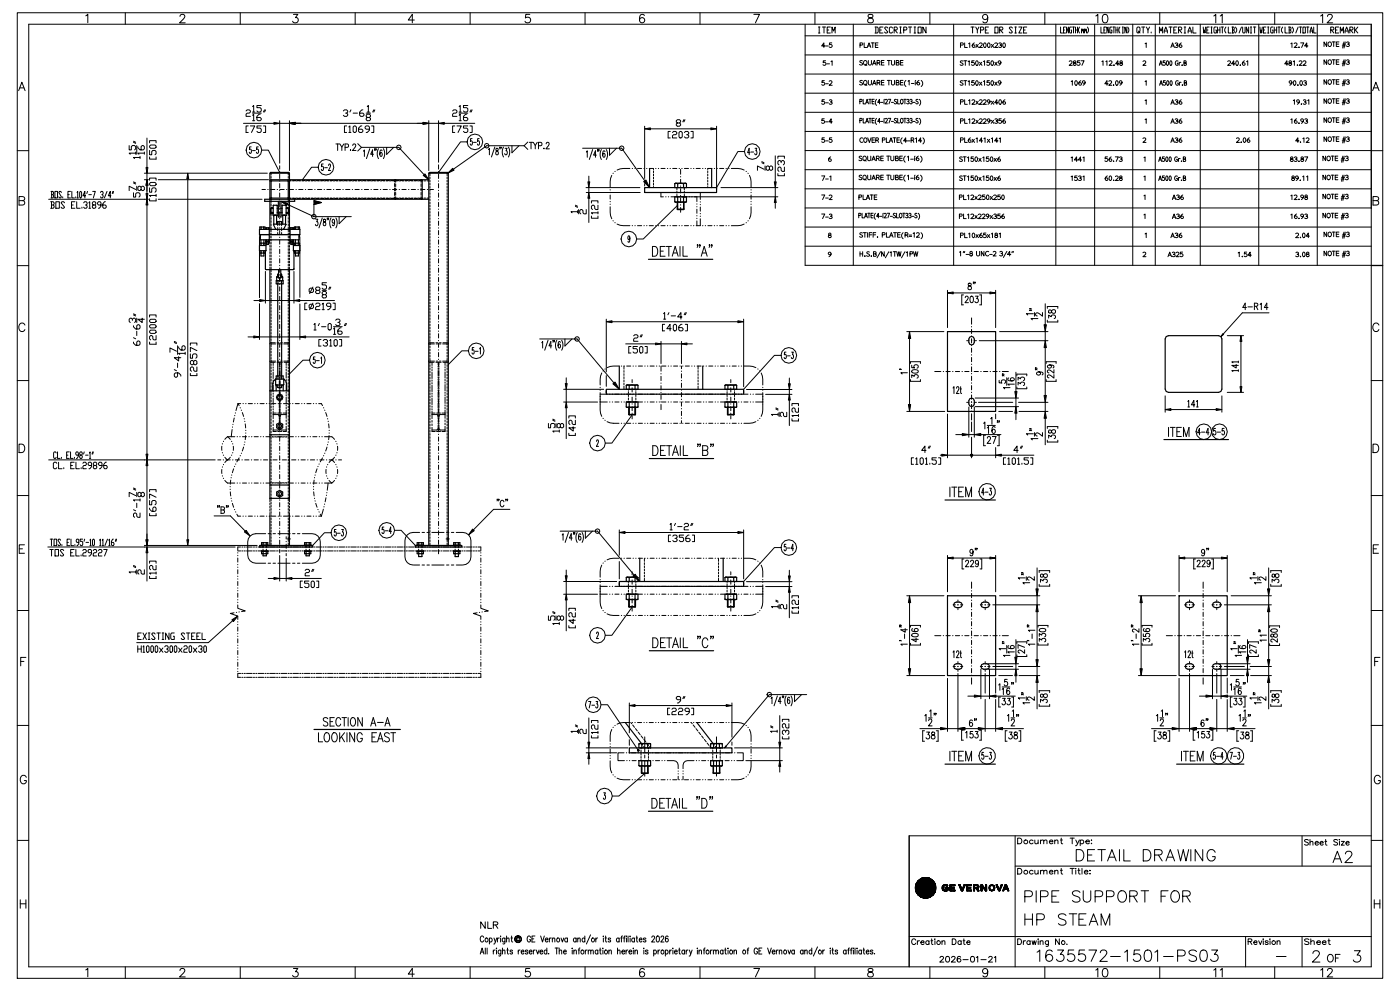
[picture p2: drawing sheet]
<svg xmlns="http://www.w3.org/2000/svg" width="297mm" height="210mm" viewBox="0 0 297 210" stroke-linecap="round" stroke-linejoin="round" font-family="sans-serif">
<g fill="none" stroke="#000" stroke-width=".21">
<path d="M3.7 2.7h289.3v204.6h-289.3zM4 19.2l.6-1.8 .7 1.8M4.2 18.6h.9M6.1 5.1h284.5v199.8h-284.5zM18.2 3.4l.4-.4v1.8M26.6 2.7v2.4M38.1 3.5l.4-.5 .6 .2a.56 .56 0 0 1-.2 .8l-.8 .8h1.2M50.9 2.7v2.4M62.2 3h.9l-.5 .7a.6 .6 0 0 1 .5 1 .6 .6 0 0 1-1.1-.2M75.3 2.7v2.4M87.8 4.2h-1.3l.9-1.2v1.8M99.6 2.7v2.4"/>
<path d="M112.3 3h-.9l-.1 .8a.63 .63 0 0 1 1 0 .63 .63 0 0 1-.1 1 .63 .63 0 0 1-.9-.3M124 2.7v2.4M136.5 3.3a.52 .52 0 0 0-.7-.2 1.03 1.03 0 0 0 .3 1.7 .56 .56 0 0 0 .5-.5 .56 .56 0 0 0-.5-.6 .56 .56 0 0 0-.6 .5M148.3 2.7v2.4M159.7 3h1.2l-.8 1.8M170.6 11.6h120M170.6 5.1v51.1h122.4M170.6 7.6h120M170.6 15.7h120M170.6 19.7h120M172.7 2.7v2.4M173.4 5.7h.4"/>
<path d="M173.4 7h.4M173.6 5.7v1.3M174.3 5.7h.7M174.6 5.7v1.3M174.7 17.1h-.5v.4a.35 .35 0 0 1 .5 0 .35 .35 0 0 1-.1 .5 .35 .35 0 0 1-.5-.1M174.8 9.7h-.7l.5-.6v1M175 12.9h-.5l-.1 .4a.35 .35 0 0 1 .6 0 .35 .35 0 0 1-.1 .5 .35 .35 0 0 1-.5-.1M175 9.7h.5M175 17.7h.5M175.2 13.5h.6M175.3 6.4h.3M175.7 17.2a.33 .33 0 0 1 .5 0 .33 .33 0 0 1-.1 .5l-.4 .4h.7"/>
<path d="M176 5.7h-.7v1.3h.7M176.1 13.1l.2-.2v1M176.3 9.1h-.5v.4a.35 .35 0 0 1 .5 0 .35 .35 0 0 1-.1 .5 .35 .35 0 0 1-.5-.1M176.3 7v-1.3l.3 .9 .4-.9v1.3M180.8 5.1v51.1M182.2 9.5h.5l.1-.3-.6-.1v1M182.8 12.9a.26 .26 0 0 0-.5 0 .26 .26 0 0 0 .2 .4 .3 .3 0 0 1 .2 .5 .3 .3 0 0 1-.5-.1M182.8 17.1a.26 .26 0 0 0-.5 0 .26 .26 0 0 0 .2 .4 .3 .3 0 0 1 .2 .5 .3 .3 0 0 1-.5-.1M183.1 9.1v1h.6M183.2 12.9a.42 .42 0 0 1 .5 .4 .42 .42 0 0 1-.6 .3l-.1-.4zM183.2 17.1a.42 .42 0 0 1 .5 .4 .42 .42 0 0 1-.6 .4l-.1-.5zM183.4 13.6l.3 .3"/>
<path d="M183.4 17.8l.3 .3M183.8 10.1l.4-1 .3 1M183.9 9.7h.5M184 12.8v.7a.33 .33 0 0 0 .3 .3 .33 .33 0 0 0 .4-.3v-.7M184 17v.7a.33 .33 0 0 0 .3 .3 .33 .33 0 0 0 .4-.3v-.7M184 3.1a.36 .36 0 0 0 .2 .6 .64 .64 0 0 1 .7 .3 .64 .64 0 0 1 0 .8h-.6a.52 .52 0 0 1-.4-.5 .52 .52 0 0 1 .5-.5l.3-.1a.36 .36 0 0 0 .2-.6zM184.6 9.1h.7M184.9 13.8l.4-1 .3 1M184.9 18l.4-1 .3 1M185 9.1v1M185 13.5h.5M185 17.7h.5"/>
<path d="M185.4 5.7h.5l.2 .2v.9l-.2 .2h-.5M185.5 9.5h.5M185.6 5.7v1.3M185.9 13.3h.3a.26 .26 0 0 0 .3-.2 .26 .26 0 0 0-.3-.3h-.3v1M185.9 17.5h.3a.26 .26 0 0 0 .3-.2 .26 .26 0 0 0-.3-.3h-.3v1M186.1 9.1h-.6v1h.6M186.1 13.3l.4 .5M186.1 17.5l.4 .5M186.4 6.4h.4M186.8 13.3h.5M186.8 17.5h.5M187.1 5.7h-.7v1.3h.7"/>
<path d="M187.3 12.8h-.5v1h.5M187.3 17h-.5v1h.5M188 12.8h.7M188 17h.7M188.1 5.9l-.1-.2h-.4l-.1 .2 .6 .9-.1 .2h-.4l-.1-.2M188.4 12.8v1M188.4 17v1M188.9 12.8v.7a.33 .33 0 0 0 .3 .3 .33 .33 0 0 0 .4-.3v-.7M188.9 17v.7a.33 .33 0 0 0 .3 .3 .33 .33 0 0 0 .4-.3v-.7M189.1 5.9l-.1-.2h-.4l-.1 .2v.9l.1 .2h.4l.1-.2M189.5 6.4h.5l.2-.2-.2-.5h-.5v1.3M189.7 6.4l.5 .6"/>
<path d="M189.9 13.3h.5v-.4l-.5-.1v1l.6-.1v-.2l-.2-.2M189.9 17.5h.5v-.4l-.5-.1v1l.6-.1v-.2l-.2-.2M190.7 5.7h.3M190.7 7h.3M190.8 13.3h.5M190.8 17.5h.5M190.8 5.7v1.3M191.4 12.8h-.6v1h.6M191.4 17h-.6v1h.6M191.5 6.4h.5l.2-.2-.2-.5h-.5v1.3M192 17l-.3 .6v.4l.3 .3M192.4 17.2l.3-.2v1"/>
<path d="M192.5 5.7h.7M192.9 5.7v1.3M193.1 17.7h.6M193.7 5.7h.3M193.7 7h.3M193.9 5.7v1.3M194 17.4v.6M194.1 17l-.2 .2M194.6 5.7h.6v1.3h-.6zM194.8 17a.48 .48 0 0 0-.5 .5 .48 .48 0 0 0 .4 .5 .29 .29 0 0 0 .1-.5 .29 .29 0 0 0-.5 .1M195.2 17l.3 .6v.4l-.3 .3M196.2 5.7v1.3l-.6-1.3v1.3"/>
<path d="M197.1 2.7v2.4M202.1 5.1v51.1M203.5 9.5h.6v-.3l-.6-.1v1M204.1 13a.26 .26 0 0 0-.5-.1 .26 .26 0 0 0 .2 .4 .3 .3 0 0 1 .2 .5 .3 .3 0 0 1-.5-.1M204.1 17.2a.26 .26 0 0 0-.5-.1 .27 .27 0 0 0 .2 .5 .3 .3 0 0 1 .2 .5 .3 .3 0 0 1-.5-.2M204.2 12.9h.7M204.2 17.1h.7M204.4 9.1v1h.6M204.6 12.9v1M204.6 17.1v1M205.2 13.1l.2-.2v1M205.2 17.3l.2-.2v1"/>
<path d="M205.3 9.3l.2-.2v1M205.8 5.7h.6M206.1 5.7v1.3M206.4 12.9h-.4l-.1 .4a.35 .35 0 0 1 .5 0 .35 .35 0 0 1 0 .5 .35 .35 0 0 1-.5-.1M206.4 17.1h-.4l-.1 .4a.35 .35 0 0 1 .5 0 .35 .35 0 0 1 0 .5 .35 .35 0 0 1-.5-.1M206.5 9.1a.48 .48 0 0 0-.5 .4 .48 .48 0 0 0 .4 .5 .29 .29 0 0 0 .1-.4 .29 .29 0 0 0-.5 .1M206.8 5.7l.3 .7v.6M206.9 9.4l.5 .7M206.9 12.9a.42 .42 0 0 1 .4 .5 .42 .42 0 0 1-.4 .4l-.2-.4zM206.9 17.2a.42 .42 0 0 1 .4 .4 .42 .42 0 0 1-.4 .4l-.2-.3zM207.3 9.4l-.5 .7M207.5 5.7l-.4 .7"/>
<path d="M207.5 9.2a.33 .33 0 0 1 .6 0 .33 .33 0 0 1-.1 .5l-.5 .4h.7M207.6 13.2l.5 .7M207.6 17.4l.5 .7M207.8 6.4h.5l.2-.2-.2-.5h-.5v1.3M208 13.2l-.5 .7M208 17.4l-.5 .7M208.4 13.1l.2-.2v1M208.4 17.3l.2-.2v1M208.6 9.2a.42 .42 0 0 1 .4 .4 .42 .42 0 0 1-.4 .4l-.2-.3zM208.8 6.4h.3M209.3 3.6a.56 .56 0 0 1-.7 .5 .56 .56 0 0 1-.3-.9 .56 .56 0 0 1 .9 .1 1.25 1.25 0 0 1-.4 1.5h-.4l-.1-.2M209.4 9.2a.42 .42 0 0 1 .4 .4 .42 .42 0 0 1-.4 .4l-.1-.3z"/>
<path d="M209.5 5.7h-.7v1.3h.7M209.7 12.9h-.5v.4a.35 .35 0 0 1 .5 0 .35 .35 0 0 1-.1 .5 .35 .35 0 0 1-.5-.1M209.7 17.1h-.5v.4a.35 .35 0 0 1 .5 0 .35 .35 0 0 1-.1 .5 .35 .35 0 0 1-.5-.1M210.1 9.4l.5 .7M210.1 12.9a.42 .42 0 0 1 .5 .5 .42 .42 0 0 1-.5 .4l-.1-.4zM210.1 17.2a.42 .42 0 0 1 .5 .4 .42 .42 0 0 1-.5 .4l-.1-.3zM210.6 9.4l-.6 .7M210.8 9.2a.33 .33 0 0 1 .5 0 .33 .33 0 0 1-.1 .5l-.4 .4h.6M210.8 13.2l.5 .7M210.8 17.4l.5 .7M210.8 5.7h.7v1.3h-.7zM211.3 13.2l-.5 .7"/>
<path d="M211.3 17.4l-.5 .7M211.7 9.2a.25 .25 0 0 1 .3-.2 .25 .25 0 0 1 .2 .3 .25 .25 0 0 1-.3 .2 .3 .3 0 0 1 .3 .5 .3 .3 0 0 1-.5 0l-.1-.1M211.8 6.4h.6l.1-.2-.1-.5h-.6v1.3M212 6.4l.5 .6M212.1 13.3a.29 .29 0 0 1-.4 .2 .29 .29 0 0 1-.1-.5 .29 .29 0 0 1 .5 0v.4l-.4 .5M212.1 17.5a.29 .29 0 0 1-.4 .2 .29 .29 0 0 1-.1-.5 .29 .29 0 0 1 .5 .2l-.1 .3-.3 .4M212.6 9.2a.42 .42 0 0 1 .5 .4 .42 .42 0 0 1-.5 .4l-.1-.3zM214.5 5.9l-.1-.2h-.4l-.1 .2 .6 .9-.1 .2h-.4l-.1-.2M215.1 5.7h.3M215.1 7h.3M215.2 5.7v1.3M215.9 5.7h.7l-.7 1.3h.7"/>
<path d="M216.9 6.4h.4M217.6 5.7h-.7v1.3h.7M221.4 2.7v2.4M223.8 5.1v51.1M224.8 5.7v1.3h.4M225.4 6.4h.2M225.8 5.7h-.4v1.3h.4M226.4 5.7v1.3l-.4-1.3v1.3M226.6 13a.33 .33 0 0 1 .5 0 .33 .33 0 0 1-.1 .5l-.4 .4h.6M227 17.3l.2-.2v1M227.1 5.7h-.3l-.1 .2 .1 1.1h.3l-.1-.6M227.3 5.7h.4"/>
<path d="M227.5 5.7v1.3M227.6 12.9a.31 .31 0 0 0 0 .4 .31 .31 0 0 0 .4 .1 .28 .28 0 0 1-.2 .4 .28 .28 0 0 1-.3-.2 .28 .28 0 0 1 .3-.3 .24 .24 0 0 0 .1-.3 .24 .24 0 0 0-.3-.1zM227.9 17.2a.42 .42 0 0 1 .4 .4 .42 .42 0 0 1-.4 .4l-.1-.3zM227.9 6.4h.4M227.9 5.7v1.3M228.3 5.7v1.3M228.8 5.7l-.2 .5 .2 .8M228.8 12.9h-.5v.4a.35 .35 0 0 1 .5 0 .35 .35 0 0 1 0 .5 .35 .35 0 0 1-.5-.1M229.1 17.1a.48 .48 0 0 0-.5 .4 .48 .48 0 0 0 .4 .5 .29 .29 0 0 0 0-.4 .29 .29 0 0 0-.4 .1M229.1 12.9h.6l-.4 1M229.2 6.4l.1-.2 .1 .4M229.2 6.2v.8"/>
<path d="M229.4 6.4l.1-.2 .1 .8M229.8 6.4l.1-.2 .1 .4M229.8 6.2v.8M230 17.5a.29 .29 0 0 1-.4 .2 .29 .29 0 0 1-.1-.5 .29 .29 0 0 1 .5 .2l-.1 .3-.4 .4M230 6.4l.1-.2 .1 .8M230.5 5.7l.2 .5-.2 .8M232 5.1v51.1M232.2 3.4l.4-.4v1.8M233.3 5.7v1.3h.4M233.5 13.1l.3-.2v1M233.8 3.1a.58 .58 0 0 1 .9 .3 .91 .91 0 0 1-.6 1.4 1.15 1.15 0 0 1-.3-1.7zM233.9 6.4h.3"/>
<path d="M234.3 13.1l.3-.2v1M234.4 5.7h-.5v1.3h.5M234.8 17.7h-.7l.5-.6v1M235 17.2a.33 .33 0 0 1 .5 0 .33 .33 0 0 1-.1 .5l-.4 .4h.6M235 5.7v1.3l-.4-1.3v1.3M235 13a.33 .33 0 0 1 .6 0 .33 .33 0 0 1-.1 .5l-.5 .4h.7M235.6 5.7h-.3l-.1 .2 .1 1.1h.3l-.1-.6M235.8 5.7h.5M236 18.1h.1M236 18h.1M236.1 13.9h.1M236 13.8h.1"/>
<path d="M236.1 5.7v1.3M236.1 13.8l-.1 .1M236.5 6.4h.4M236.5 5.7v1.3M236.5 17.2a.42 .42 0 0 1 .5 .4 .42 .42 0 0 1-.5 .4l-.1-.3zM236.9 5.7v1.3M237.1 13.5h-.7l.5-.6v1M237.3 5.7l-.2 .5 .2 .8M237.4 12.9a.31 .31 0 0 0 0 .4 .31 .31 0 0 0 .4 .1 .28 .28 0 0 1-.1 .4 .28 .28 0 0 1-.4-.2 .28 .28 0 0 1 .4-.3 .24 .24 0 0 0 .1-.3 .24 .24 0 0 0-.4-.1zM237.8 17.5a.29 .29 0 0 1-.4 .2 .29 .29 0 0 1-.1-.5 .29 .29 0 0 1 .5 .2l-.1 .3-.4 .4M237.8 5.7h.3M237.8 7h.3"/>
<path d="M238 5.7v1.3M238.8 5.7v1.3l-.4-1.3v1.3M239 5.7l.2 .5-.2 .8M240.1 5.1v51.1M241.3 6.6l.1 .2-.3 .2-.2-.2v-.9l.2-.2h.3l.2 .2v.7l-.2 .2 .2 .2M241.9 5.7h.7M242.2 13a.33 .33 0 0 1 .5 0 .33 .33 0 0 1-.1 .5l-.4 .4h.7M242.3 5.7v1.3M242.7 9.3l.2-.2v1M242.7 17.3l.2-.2v1M242.9 5.7l.4 .7v.6M243.6 5.7l-.3 .7"/>
<path d="M244 6.8v.2M244.8 5.1v51.1M245.7 13.9l.3-1 .3 1M245.7 7v-1.3l.3 .9 .4-.9v1.3M245.7 18.1l.4-1 .3 1M245.8 2.7v2.4M245.8 13.5h.4M245.8 17.7h.5M246.7 7v-.4l.4-.9 .3 .9v.4M246.7 6.6h.7M246.9 12.9h-.4v.4a.31 .31 0 0 1 .4 0 .31 .31 0 0 1 0 .5 .31 .31 0 0 1-.5-.1M247 17.1h-.4l-.1 .4a.31 .31 0 0 1 .5 0 .31 .31 0 0 1-.1 .5 .31 .31 0 0 1-.4-.1"/>
<path d="M247.3 12.9h.1a.53 .53 0 0 1 .3 .5 .53 .53 0 0 1-.3 .4l-.2-.4zM247.4 17.2v-.1a.53 .53 0 0 1 .3 .5 .53 .53 0 0 1-.3 .5l-.2-.4zM247.7 5.7h.7M248.1 12.9a.52 .52 0 0 1 .3 .5 .52 .52 0 0 1-.3 .4l-.2-.4zM248.1 17.2v-.1a.52 .52 0 0 1 .3 .5 .52 .52 0 0 1-.3 .5l-.2-.4zM248.1 5.7v1.3M248.1 10.1l.4-1 .4 1M248.2 9.7h.5M248.7 6.4h.4M249.1 9.2a.25 .25 0 0 1 .2-.2 .25 .25 0 0 1 .2 .3 .25 .25 0 0 1-.2 .2 .29 .29 0 0 1 .3 .5 .29 .29 0 0 1-.5 0l-.1-.1M249.4 5.7h-.7v1.3h.7M249.7 13a.43 .43 0 0 0-.6 .4 .43 .43 0 0 0 .6 .4v-.4h-.2"/>
<path d="M249.7 17.2a.43 .43 0 0 0-.6 .4 .43 .43 0 0 0 .6 .4v-.4h-.2M249.8 6.4h.5l.1-.2-.1-.5h-.5v1.3M249.9 13.2v.7M249.9 6.4l.5 .6M249.9 17.4v.7M250.2 13.2l-.3 .2M250.3 17.5l-.4 .1M250.3 9.1a.48 .48 0 0 0-.4 .4 .48 .48 0 0 0 .4 .5 .29 .29 0 0 0 0-.4 .29 .29 0 0 0-.4 .1M250.5 13.9h.1M250.5 13.8h.1M250.6 18.1h.1M250.5 13.8v.1"/>
<path d="M250.6 18h.1M250.9 13.3h.4v-.3l-.4-.1v1l.5-.1v-.2l-.2-.3M250.9 5.7h.4M250.9 7h.4M251 17.6l.4-.1v-.3l-.4-.1v1l.4-.1 .1-.2-.2-.2M251.1 5.7v1.3M251.8 7v-.4l.3-.9 .4 .9v.4M251.8 6.6h.7M252.8 5.7v1.3h.7M254.4 5.1v51.1M255 5.7l.1 1.3 .1-.6 .2 .6 .1-1.3M255.7 6.4h.3"/>
<path d="M256.2 5.7h-.5v1.3h.5M256.6 5.7h.3M256.6 7h.3M256.8 5.7v1.3M257.2 3.4l.4-.4v1.8M257.8 5.7h-.4l-.1 .2 .1 1.1h.4v-.6h-.2M258 6.4h.5M258 5.7v1.3M258.5 5.7v1.3M258.6 3.4l.4-.4v1.8M258.8 5.7h.5M259 5.7v1.3"/>
<path d="M259.8 5.7l-.3 .5v.4l.3 .4M260.2 13a.33 .33 0 0 1 .5 0 .33 .33 0 0 1-.1 .5l-.4 .4h.6M260.3 5.7v1.3h.5M261.1 5.7h.3l.2 .2-.2 .5M261.2 6.4h.2l.2 .4-.2 .2h-.3M261.2 5.7v1.3M261.7 13.5h-.7l.5-.6v1M261.8 5.7l.3 .5v.4l-.3 .4M262 12.9a.42 .42 0 0 1 .4 .5 .42 .42 0 0 1-.4 .4l-.1-.4zM262.9 13.9h.1M262.8 13.8h.1M262.9 13.8l-.1 .1"/>
<path d="M263.1 5.7l-.5 1.3M263.3 5.7l.2 1.3h.2l.1-.2v-1.1M263.7 12.9a.48 .48 0 0 0-.4 .4 .48 .48 0 0 0 .4 .5 .29 .29 0 0 0 0-.4 .29 .29 0 0 0-.4 .1M264.2 13.1l.2-.2v1M264.6 5.7v1.3l-.5-1.3v1.3M265 5.7h.2M265 7h.2M265.1 5.7v1.3M265.6 5.7h.5M265.9 5.7v1.3M266.8 5.1v51.1M267 5.7l.1 1.3 .2-.6 .1 .6 .1-1.3"/>
<path d="M267.8 6.4h.2M268.3 5.7h-.5v1.3h.5M268.6 5.7h.3M268.6 7h.3M268.8 5.7v1.3M269.8 5.7h-.4l-.1 .2 .1 1.1h.4v-.6h-.1M270 6.4h.5M270 5.7v1.3M270.1 2.7v2.4M270.5 5.7v1.3M270.8 5.7h.5M271 5.7v1.3"/>
<path d="M271.8 5.7l-.2 .5v.4l.2 .4M272.3 5.7v1.3h.5M273 13.5h-.7l.4-.6v1M273.1 5.7h.4l.1 .2-.1 .5M273.2 6.4h.3l.1 .4-.1 .2h-.4M273.2 5.7v1.3M273.2 12.9a.31 .31 0 0 0 .1 .4 .31 .31 0 0 0 .3 .1 .28 .28 0 0 1-.1 .4 .28 .28 0 0 1-.3-.2 .28 .28 0 0 1 .3-.3 .24 .24 0 0 0 .1-.3 .24 .24 0 0 0-.4-.1zM273.5 9.3l.3-.2v1M273.8 17.5a.29 .29 0 0 1-.4 .2 .29 .29 0 0 1-.1-.5 .29 .29 0 0 1 .5 .2l-.1 .3-.4 .4M273.8 5.7l.3 .5v.4l-.3 .4M274.1 13.1l.2-.2v1M274.2 17.2a.42 .42 0 0 1 .4 .4 .42 .42 0 0 1-.4 .4l-.1-.3z"/>
<path d="M274.3 9.2a.33 .33 0 0 1 .5 0 .33 .33 0 0 1-.1 .5l-.4 .4h.6M275 13.9h.1M274.9 13.8h.1M275 13.8l-.1 .1M275 18.1h.1M275 18h.1M275.1 5.7l-.5 1.3M275.3 10.1h.1M275.3 10h.1M275.3 13a.33 .33 0 0 1 .5 0 .33 .33 0 0 1-.1 .5l-.4 .4h.7M275.4 5.7h.5M275.6 17.2a.42 .42 0 0 1 .4 .4 .42 .42 0 0 1-.4 .4l-.1-.3z"/>
<path d="M275.6 5.7v1.3M275.6 9.1h.7l-.5 1M276.1 5.7h.5v1.3h-.5zM276.1 13a.33 .33 0 0 1 .6 0 .33 .33 0 0 1-.1 .5l-.5 .4h.7M276.3 17.2a.25 .25 0 0 1 .3-.1 .25 .25 0 0 1 .2 .2 .25 .25 0 0 1-.3 .3 .3 .3 0 0 1 .3 .4 .3 .3 0 0 1-.5 0l-.1-.1M276.9 5.7h.5M277.1 5.7v1.3M277.2 9.7h-.7l.4-.6v1M277.6 7l.3-1.3 .2 1.3M277.6 6.6h.5M278.4 5.7v1.3h.5M279.1 5.1v51.1"/>
<path d="M279.9 3.4l.4-.4v1.8M281.1 8.9v1l-.5-1v1M281.1 12.7v.9l-.5-.9v.9M281.1 16.9v1l-.5-1v1M281.3 3.5l.4-.5 .6 .2a.56 .56 0 0 1-.2 .8l-.9 .8h1.2M281.6 8.9a.42 .42 0 0 1 .6 .5 .42 .42 0 0 1-.7 .3l-.1-.4zM281.6 12.7a.42 .42 0 0 1 .6 .5 .42 .42 0 0 1-.7 .3l-.1-.4zM281.6 17a.42 .42 0 0 1 .6 .4 .42 .42 0 0 1-.7 .3l-.1-.4zM282 6.4h.5l.2-.2-.2-.5h-.5v1.3M282.2 6.4l.5 .6M282.3 8.9h.7M282.3 12.7h.7"/>
<path d="M282.3 16.9h.7M282.6 8.9v1M282.6 12.7v.9M282.6 16.9v1M283 6.4h.4M283.2 9.3h.5M283.2 13.1h.5M283.2 17.4h.5M283.7 5.7h-.7v1.3h.7M283.7 8.9h-.5v1h.5M283.7 12.7h-.5v.9h.5M283.7 16.9h-.5v1h.5"/>
<path d="M284 7v-1.3l.4 .9 .3-.9v1.3M284.4 13.5h.7M284.4 9.7h.7M284.4 17.7h.7M284.5 9.3h.7M284.5 13.1h.7M284.5 17.4h.7M284.8 8.9l-.3 1.3M284.8 12.7l-.3 1.3M284.8 16.9l-.3 1.3M285 7v-.4l.4-.9 .3 .9v.4M285 6.6h.7"/>
<path d="M285.1 8.9l-.3 1.3M285.1 12.7l-.3 1.3M285.1 16.9l-.3 1.3M285.4 9a.25 .25 0 0 1 .3-.2 .25 .25 0 0 1 .2 .3 .25 .25 0 0 1-.3 .2 .3 .3 0 0 1 .3 .5 .3 .3 0 0 1-.5 0l-.1-.1M285.4 12.8a.25 .25 0 0 1 .3-.2 .25 .25 0 0 1 .2 .3 .25 .25 0 0 1-.3 .2 .3 .3 0 0 1 .3 .4 .3 .3 0 0 1-.5 .1l-.1-.1M285.4 17a.25 .25 0 0 1 .3-.2 .25 .25 0 0 1 .2 .3 .25 .25 0 0 1-.3 .3 .3 .3 0 0 1 .3 .4 .3 .3 0 0 1-.5 0l-.1-.1M286.1 6.4h.5l.1-.2-.1-.5h-.5v1.3M286.2 6.4l.5 .6M287.1 5.7v1.3M287.2 6.4l.5 .6M287.7 5.7l-.5 .7h-.1M290.9 19.2l.7-1.8 .7 1.8"/>
<path d="M291.1 18.6h.9M3.7 31.9h2.4M27.4 30.8v1h.4v-.7l.3-.3h.4l.3 .3v.4l-.3 .3M28.3 38.8l.5 .2M28.3 38.5l.5 .3M28.3 30.2l.5 .2M28.3 29.9l.5 .3M28.8 32.5h-1.4l.2 .2M28.8 32.2v.5M29 30.8v1.9M29 39.5v.9M29.2 31.1v.2l.5 .5h.7l.2-.3v-.4l-.2-.3-.5 .3v.7"/>
<path d="M29.7 33.4h-1.4l.2 .2M29.7 33.1v.5M29.9 39.7l.2-.2 .5 .2v.5l-.5 .2-.2-.2v-.5l-.5-.2-.2 .2v.5l.2 .2 .5-.2M30.6 32.5h-1.4l.2 .2M30.6 38.1h.9M30.6 36.7h26M30.6 32.2v.5M31.1 29.3v6.2M31.1 36.7v1.4M31.1 39.3v1.7M31.7 39.8v.9h.5v-.7l.2-.2h.4l.3 .2v.5l-.3 .2M31.7 38.9l.2-.2h.9l.3 .4-.3 .2h-.9z"/>
<path d="M31.7 38.2v-.5h1.4v.5M31.7 33.3v.4h1.4v-.4M31.7 31.9v.9h.5v-.7l.2-.2h.4l.3 .2v.5l-.3 .2M31.7 31l.2-.3h.9l.3 .5-.3 .2h-.9zM31.7 30.3v-.5h1.4v.5M33.5 38.1h23.4M39.8 37.9v76.5M51.6 26.1h6.5M52.1 23.5l.3-.2h.4l.3 .2-.3 .5h-.4l-.3 .2v.5h1M52.6 26.7h-.5v1.4h.5M53.1 26.7h.9l-.7 1.4M53.2 31.1h-.3v.5a.44 .44 0 0 1 .5 .4 .44 .44 0 0 1-.3 .5l-.3-.3"/>
<path d="M53.5 31.9h.6M53.5 22.6l.3-.2v1.3M53.5 24.4l.3-.2v1.4M53.5 24h1.9M53.5 23.7h.5M53.5 25.6h.5M54.7 31.1h-.3v.5a.44 .44 0 0 1 .5 .4 .44 .44 0 0 1-.3 .5l-.3-.3M55.1 24.2h-.2l-.5 .5v.7l.3 .2h.4l.3-.2-.3-.5h-.7M55.4 22.4h-1v.4h.7l.3 .3v.4l-.3 .2h-.4l-.3-.2M55.4 26.7h-1v.4h.7l.3 .3v.4l-.3 .3h-.4l-.3-.3M55.5 31.8h1.4l2.4 4.7M55.8 26.7h.5v1.4h-.5"/>
<path d="M56.1 23.3l-.3 .4M56.3 23.3l-.2 .4M57.4 36.7v.4M57.4 37.4v.4M57.4 38.1v.4M59.3 25.6v9M59.3 35.1v.7M59.3 36.3v.1M59.3 36.9v.9M59.3 38.3v.1M59.3 38.9v.9M59.3 26.1h2"/>
<path d="M61.1 36.7v.4M61.1 37.4v.4M61.1 38.1v.4M61.3 25.6v10.5M61.3 38.3h.4M61.3 38.2h.4M62 38.3h.4M62 38.2h.7M62.6 26.1h27M62.7 38.3h.3M63 38.2h.7M63.3 38.3h.4"/>
<path d="M64 38.3h.4M64 38.2h.6M64.6 38.3h.4M65 38.2h.6M65.3 38.3h.4M66 38.2h.6M66 38.3h.4M66.6 38.3h.4M67 38.2h.6M67.3 38.3h.4M67.4 35.4h-1.4l-1.9 2.7M68 38.2h.6"/>
<path d="M68 38.3h.3M68.5 34.7h-.3v.6a.44 .44 0 0 1 .4 .3 .44 .44 0 0 1-.2 .5l-.3-.2M68.6 38.3h.4M68.8 35.5h.6M68.9 38.2h.7M69.3 38.3h.4M69.6 35.1l.1-.3 .2-.1 .1 .4-.4 1h.5M69.9 38.2h.7M69.9 38.3h.4M70.6 38.3h.4M70.9 38.2h.7M71.2 30.5h.7"/>
<path d="M71.3 38.3h.4M71.6 30.5v1.4M71.9 38.2h.7M71.9 38.3h.4M72 30.5l.4 .7v.7M72.6 38.3h.4M72.8 23.5l.2-.2h.5l.2 .2-.2 .5h-.3M72.9 30.5l-.5 .7M72.9 38.2h.7M73.1 31.2h.7v-.6l-.7-.1v1.4M73.3 38.3h.3M73.5 24l.2 .2-.2 .5h-.5l-.2-.3"/>
<path d="M73.5 26.7h-.5v1.4h.5M73.9 38.2h.7M73.9 26.9l.2-.2v1.4M73.9 28.1h.5M73.9 38.3h.4M74.3 31.8v.1zM74.4 23.3l-.3 .4M74.6 38.3h.4M74.8 30.8l.2-.3h.2l.2 .3-.2 .4-.5 .7h.7M74.8 26.9l.3-.2 .4 .2v.9l-.2 .3-.5-.3zM74.8 24h1M74.9 38.2h.7"/>
<path d="M75.2 38.3h.4M75.8 30.4l.8 .8M75.9 38.2h.7M75.9 38.3h.4M76.6 38.3h.4M76.6 31.2l-.8 .8M76.6 31.2h7.9l5.4 5.8M76.7 26.7h-.3l-.4 .4v.7l.2 .3h.5l.2-.5-.2-.2h-.7M76.9 38.2h.6M76.9 23.3h-.2l-.5 .4v.7l.2 .3h.5l.2-.3-.2-.4h-.7M77 32l.2-.2v1.4M77.2 38.3h.4"/>
<path d="M77.6 24h.9M77.8 22.6l.3-.2v1.3M77.8 24.9l-.2-.2 .2-.5h.5l.2 .2-.2 .5h-.5l-.2 .2 .2 .5h.5l.2-.2-.2-.5M77.8 23.7h.5M77.9 38.2h.6M77.9 38.3h.4M78.3 27.4h-.7l-.2-.3 .2-.4h.5l.2 .2v.7l-.5 .5h-.2M78.4 31.5l-.7 2.1M78.6 38.3h.3M78.7 26.7h.5v1.4h-.5M78.9 38.2h.6M79.2 32.7h-.6l.4-.9v1.4"/>
<path d="M79.2 23.3l-.2 .4M79.2 38.3h.4M79.4 23.3l-.2 .4M79.5 31.6l-.1 .3M79.7 31.6l-.1 .3M79.9 38.2h.6M79.9 38.3h.4M80.2 31.5a2.1 2.1 0 0 0 0 2.1M80.5 38.3h.4M80.9 38.2h.6M81 32l-.2-.2a.94 .94 0 0 0 0 1.4 .41 .41 0 0 0 .2-.5 .41 .41 0 0 0-.4-.3l-.1 .3M81.2 38.3h.4"/>
<path d="M81.2 31.5a2.1 2.1 0 0 1 0 2.1M81.8 38.2h.7M81.9 38.3h.4M81.9 31.2v1.5l1.5-1.5M82.5 38.3h.4M82.8 38.2h.7M83.2 38.3h.4M83.6 39.8v.7M83.6 38.9v.6M83.8 38.2h.7M83.8 38.9v.6M83.8 39.8v.7"/>
<path d="M83.8 38.1l-.2 .1v.4M83.8 38.3v.3M83.9 38.3h.3M83.9 38.3h-.1M84 38.2l-.1 .1M84.5 38.3h.4M84.8 38.2h.7M85.2 38.3h.4M85.8 38.2h.7M85.9 38.3h.3M86.5 38.3h.4M86.8 38.2h.7"/>
<path d="M87.2 38.3h.4M87.8 38.2h.7M87.8 38.3h.4M88.5 38.3h.4M88.8 38.2l.4 .1M89.2 38.3h.3M89.2 38.3h.1M89.2 39.8v.7M89.2 38.9v.6M89.2 38.3v.3M89.8 38.3h.4M90.5 38.3h.4"/>
<path d="M90.9 25.6v10.5M90.9 26.1h2M91.1 36.7v.5M91.1 37.5v.4M91.1 38.2v.4M91.1 38.8v.4M91.1 39.5v.4M92.9 25.6v8.8M92.9 34.9v.9M92.9 36.3v.1M92.9 36.9v.9M92.9 38.3v.1"/>
<path d="M92.9 38.9v.9M94.1 26.1h6.5M94.8 36.7v.5M94.8 37.5v.4M94.8 38.2v.4M94.8 38.8v.4M94.8 39.5v.4M95.9 23.5l.2-.2h.5l.2 .2-.2 .5h-.5l-.2 .2v.5h.9M96.4 26.7h-.5v1.4h.5M96.8 26.7h1l-.7 1.4M97.3 22.6l.2-.2v1.3M97.3 24.4l.2-.2v1.4"/>
<path d="M97.3 24h1.8M97.3 23.7h.5M97.3 25.6h.5M98.9 24.2h-.2l-.5 .5v.7l.2 .2h.5l.2-.2-.2-.5h-.7M99 30.1h-1.4l-4.7 6.4M99.1 22.4h-.9v.4h.7l.2 .3v.4l-.2 .2h-.5l-.2-.2M99.1 26.7h-.9v.4h.7l.2 .3v.4l-.2 .3h-.5l-.2-.3M99.6 26.7h.5v1.4h-.5M99.8 23.3l-.2 .4M100 29.4h-.3v.5a.44 .44 0 0 1 .5 .3 .44 .44 0 0 1-.3 .6l-.2-.3M100.1 23.3l-.3 .4M100.3 30.2h.6"/>
<path d="M101.6 29.4h-.4v.5a.44 .44 0 0 1 .5 .3 .44 .44 0 0 1-.3 .6l-.2-.3M103.5 31.7l.2-.3v1.4M104.9 31.2l-.8 2.1M105.1 31.5v.4a.47 .47 0 0 1 .5 .4 .47 .47 0 0 1-.3 .5 .51 .51 0 0 1-.2-.6 .51 .51 0 0 1 .4-.3v-.4zM106 31.2l-.1 .4M106.2 31.2l-.1 .4M106.7 31.2a2.12 2.12 0 0 0 0 2.1M107 31.4h.5l-.3 .6a.41 .41 0 0 1 .3 .4 .41 .41 0 0 1-.5 .3l-.1-.2M107.7 31.2a2.12 2.12 0 0 1 0 2.1M108.5 30.9v1.5l1.5-1.5M111.1 30.9l.7 .8M111.1 30.9h-8l-7 5"/>
<path d="M111.8 30.1l-.7 .8M112.2 30.2h.7M112.5 30.2v1.3M113 30.2l.4 .6v.7M113.9 30.2l-.5 .6M114.1 30.9l.6-.1v-.6h-.6v1.3M115.3 31.4v.1zM115.7 30.5l.3-.3h.2l.2 .2-.7 1.1h.7M123.5 31.4h8.2l4.9 6.9M124.2 39.8h11.4M124.3 32.2l.2-.2v1.3M124.8 37.3v1.2"/>
<path d="M124.8 39.8v1M125.6 31.7l-.7 2.1M126.4 32.9h-.6l.4-.9v1.3M126.7 31.8l-.1 .3M126.9 31.8v.3M127.5 31.7a2.12 2.12 0 0 0 0 2.1M128.2 32.1l-.2-.1a.94 .94 0 0 0 0 1.3 .41 .41 0 0 0 .2-.4 .41 .41 0 0 0-.4-.4l-.1 .4M128.5 31.7a2.12 2.12 0 0 1 0 2.1M129.2 31.4v1.5l1.5-1.5M129.6 37.2l-.2 .6-.1 1.9M130 36.7l-.1 .1M130.4 36.3l-.1 .1"/>
<path d="M133.5 35.7h-1.4l-1.3 .3M134 35.7h.1M134.5 35.7h.1M135.1 35.7h.9M136.5 35.7h.1M136.6 26.7v11.1M136.6 38.9v.5M137 35.7h.1M137.6 35.7h.9M137.8 27.3h12.8M138.5 35.7v.2M138.5 36.2v.4"/>
<path d="M138.5 36.9v.4M138.5 37.5v.4M138.5 38.2v.4M138.5 38.9v.3M138.5 39.5v.3M138.9 35.7h.1M139.5 35.7h.1M140.1 35.7h.8M141.4 35.7h.1M142 35.7h.1M142 27.9h-.4v1.3h.4M142.5 28.1l.2-.2h.5l.2 .2-.2 .4h-.5l-.2 .3v.4h.9"/>
<path d="M142.6 35.7h.8M143.5 39.8v.5M143.5 26.1l-.2-.3 .2-.4h.5l.2 .2-.2 .5h-.5l-.2 .2 .2 .4h.5l.2-.2-.2-.4M143.9 35.7h.1M144.1 27.9l.5 .2v.9l-.3 .2-.4-.2v-.9zM144.2 35.9v1M144.2 37.4v.1M144.2 38v.9M144.2 39.4v.1M144.2 40v.9M144.5 35.7h.1M144.9 25.4l-.2 .4"/>
<path d="M145 39.8v.5M145 28.1l.3-.2h.4l.3 .2-.3 .4h-.2M145 35.7h.9M145.2 25.4l-.3 .4M145.7 28.5l.3 .3-.3 .4h-.4l-.3-.2M146.4 35.7h.1M146.4 27.9h.5v1.3h-.5M147 35.7h.1M147.5 35.7h.9M148.9 35.7h.1M149.4 35.7h.1M150 36.2v.4"/>
<path d="M150 36.9v.4M150 37.5v.4M150 38.2v.4M150 38.9v.3M150 39.5v.3M150.9 35.7h-.9v.2M151.4 35.7h.1M151.9 26.7v13.4M151.9 35.7h.1M152.5 35.7h.9M152.8 39.8h12M153.8 35.7h.1"/>
<path d="M154.4 35.7h.1M155 35.7h1.4l1.3 .3M157.8 32.1h-1.4l-4.5 7.7M158.1 36.3l.1 .1M158.5 36.7l.1 .1M158.8 37.2l.3 .6 .1 1.9M158.9 32.3h-.5l.4-.9v1.4M159.1 32.2h.6M160 31.4h.4l-.2 .5a.48 .48 0 0 1 .2 .5 .48 .48 0 0 1-.3 .4l-.2-.3M161.4 34.5l.5 .2M161.4 34.2l.5 .3M161.9 35.9l-1.4-.7v.9"/>
<path d="M162.1 35.2v.9M163.1 35.4l.2-.2 .4 .2v.5l-.4 .2-.2-.2v-.5l-.5-.2-.2 .2v.5l.2 .2 .5-.2M164.3 33v5.5M164.3 39.8v1.9M164.8 36.8v.4h1.4v-.4M164.8 33.6v-.5h1.4v.5M165.5 34.5l-.2-.5-.5 .2v.5l.3 .2M165.5 34.2l.3-.2 .4 .2v.5l-.2 .2M166.2 35.4v.9h-.4l-.3-.2v-.5l-.4-.2-.3 .2v.5l.3 .2M170.6 31.9h120M170.6 23.8h120M170.6 27.9h120"/>
<path d="M170.6 36h120M174.1 37.3h.7l-.5 1M174.7 25.2h-.5v.4a.35 .35 0 0 1 .5 0 .35 .35 0 0 1-.1 .5 .35 .35 0 0 1-.5-.1M174.7 21.1h-.5v.5a.35 .35 0 0 1 .5 0 .35 .35 0 0 1-.1 .5 .35 .35 0 0 1-.5-.1M174.7 29.2h-.5v.4a.35 .35 0 0 1 .5 0 .35 .35 0 0 1-.1 .5 .35 .35 0 0 1-.5-.1M174.9 25.8h.6M175 21.8h.5M175 29.9h.5M175 37.9h.5M175.8 21.3a.25 .25 0 0 1 .2-.2 .25 .25 0 0 1 .3 .3 .25 .25 0 0 1-.3 .2 .3 .3 0 0 1 .3 .4 .3 .3 0 0 1-.5 0h-.1M175.8 37.5l.3-.2v1M176 33.2a.48 .48 0 0 0-.4 .5 .48 .48 0 0 0 .4 .5 .29 .29 0 0 0 0-.5 .29 .29 0 0 0-.4 .1"/>
<path d="M176.3 29.2h-.5v.4a.35 .35 0 0 1 .5 0 .35 .35 0 0 1-.1 .5 .35 .35 0 0 1-.5-.1M176.4 25.8h-.7l.4-.6v.9M182.2 21.5l.5-.1v-.3l-.5-.1v1M182.2 25.5h.5v-.3l-.5-.1v1M182.6 33.2a.26 .26 0 0 0-.4-.1 .26 .26 0 0 0 .2 .4 .29 .29 0 0 1 .2 .4 .29 .29 0 0 1-.4 .1l-.2-.1M182.6 37.2a.26 .26 0 0 0-.4 0 .26 .26 0 0 0 .2 .4 .3 .3 0 0 1 .1 .5 .3 .3 0 0 1-.5-.2M182.9 29.3a.45 .45 0 0 0-.7 .4 .45 .45 0 0 0 .7 .4M182.9 21v1h.5M182.9 25.1v1h.5M183 33.2a.41 .41 0 0 1 .6 .4 .41 .41 0 0 1-.6 .3zM183 37.2a.42 .42 0 0 1 .6 .4 .42 .42 0 0 1-.6 .3l-.1-.4zM183.2 29.3a.42 .42 0 0 1 .5 .4 .42 .42 0 0 1-.6 .3l-.1-.4z"/>
<path d="M183.3 33.9l.3 .2M183.3 37.9l.3 .3M183.5 22l.3-1 .2 1M183.5 26.1l.3-1 .2 1M183.5 21.7h.4M183.5 25.7h.4M183.9 33.1v.7a.33 .33 0 0 0 .3 .3 .33 .33 0 0 0 .3-.3v-.7M183.9 37.1v.7a.33 .33 0 0 0 .3 .3 .33 .33 0 0 0 .3-.3v-.7M183.9 29.2l.3 1 .4-1M184.1 21h.5M184.1 25.1h.5M184.4 21v1"/>
<path d="M184.4 25.1v1M184.8 34.1l.3-1 .4 1M184.8 38.1l.3-1 .4 1M184.8 29.7h.5M184.8 21.5h.4M184.8 25.5h.4M184.9 33.7h.5M184.9 37.8h.5M185.3 21h-.5v1h.5M185.3 25.1h-.5v1h.5M185.3 29.2h-.5v1h.5M185.6 29.7h.3a.26 .26 0 0 0 .3-.2 .26 .26 0 0 0-.3-.3h-.3v1"/>
<path d="M185.7 33.6h.4a.26 .26 0 0 0 .2-.3 .26 .26 0 0 0-.2-.2h-.4v1M185.7 37.6h.4a.26 .26 0 0 0 .2-.2 .26 .26 0 0 0-.2-.3h-.4v1M185.8 21l-.3 .6 .3 .7M185.8 25.1l-.3 .5 .3 .8M185.9 29.7l.3 .5M186 33.6l.3 .5M186 37.6l.3 .5M186.6 21.7h-.6l.4-.7v1M186.6 25.7h-.6l.4-.6v1M186.6 33.5h.6M186.6 37.6h.6M186.7 21.7h.4"/>
<path d="M186.7 25.7h.4M187 29.7h.4l.1-.4-.5-.1v1M187.2 33.1h-.6v1h.6M187.2 37.1h-.6v1h.6M187.3 21.4v.6M187.3 25.4v.7M187.4 21l-.1 .2M187.4 25.1l-.1 .2M187.6 21.2a.29 .29 0 0 1 .4 0 .29 .29 0 0 1-.1 .4l-.3 .4h.5M187.6 25.2a.29 .29 0 0 1 .4 0 .29 .29 0 0 1-.1 .5l-.3 .4h.5M187.8 29.2v1h.6M187.9 33.1h.6"/>
<path d="M187.9 37.1h.6M188.2 33.1v1M188.2 37.1v1M188.2 21h.6l-.4 1M188.2 25.1h.6l-.4 1M188.5 30.2l.3-1 .4 1M188.6 29.9h.4M188.8 33.1v.7a.33 .33 0 0 0 .3 .3 .33 .33 0 0 0 .3-.3v-.7M188.8 37.1v.7a.33 .33 0 0 0 .3 .3 .33 .33 0 0 0 .3-.3v-.7M188.9 21.7h.4M188.9 25.7h.4M189.3 29.2h.6"/>
<path d="M189.6 29.2v1M189.8 33.5h.4l.1-.3-.5-.1v1l.5-.1 .1-.2-.2-.3M189.8 37.6h.4l.1-.4-.5-.1v1l.5-.1 .1-.2-.2-.2M190 21.1a.24 .24 0 0 0-.4 .1 .24 .24 0 0 0 .2 .3 .27 .27 0 0 1 .2 .4 .27 .27 0 0 1-.5 0M190 25.2a.24 .24 0 0 0-.4 0 .24 .24 0 0 0 .2 .3 .27 .27 0 0 1 .2 .5 .27 .27 0 0 1-.5-.1M190.1 29.7h.5M190.2 21v1h.5M190.2 25.1v1h.5M190.6 29.2h-.5v1h.5M190.7 33.5h.5M190.7 37.6h.5M191 21.1a.42 .42 0 0 1 .4 .4 .42 .42 0 0 1-.4 .5l-.2-.4z"/>
<path d="M191 25.1a.42 .42 0 0 1 .4 .5 .42 .42 0 0 1-.4 .4l-.2-.4zM191.2 29.2l-.3 .6v.4l.3 .3M191.2 33.1h-.5v1h.5M191.2 37.1h-.5v1h.5M191.5 21h.5M191.5 25.1h.5M191.8 21v1M191.8 25.1v1M191.8 33.1l-.3 .5 .1 .4 .2 .4M191.8 37.1l-.3 .6 .1 .4 .2 .3M192.2 29.9h-.7l.4-.7v1M192.2 21.2a.23 .23 0 0 1 .4 0 .23 .23 0 0 1-.2 .3 .27 .27 0 0 1 .2 .4 .27 .27 0 0 1-.5 0"/>
<path d="M192.2 25.2a.23 .23 0 0 1 .4 0 .23 .23 0 0 1-.2 .3 .27 .27 0 0 1 .2 .5 .27 .27 0 0 1-.5-.1M192.3 33.3l.2-.2v1M192.3 37.3l.2-.2v1M192.3 29.9h.5M192.8 21.2a.23 .23 0 0 1 .4 0 .23 .23 0 0 1-.2 .3 .27 .27 0 0 1 .3 .4 .27 .27 0 0 1-.5 0M192.8 25.2a.23 .23 0 0 1 .4 0 .23 .23 0 0 1-.2 .3 .29 .29 0 0 1 .3 .5 .27 .27 0 0 1-.5-.1M193 33.7h.6M193 37.8h.6M193.1 29.7h.3a.26 .26 0 0 0 .3-.2 .26 .26 0 0 0-.3-.3h-.3v1M193.3 29.7l.4 .5M193.5 21.7h.4M193.5 25.7h.4"/>
<path d="M193.8 33.4v.7M193.8 37.4v.7M193.9 33.1l-.1 .2M193.9 37.1l-.1 .2M194 29.4l.2-.2v1M194.5 21.1a.24 .24 0 0 0-.4 .1 .24 .24 0 0 0 .2 .3 .27 .27 0 0 1 .2 .4 .27 .27 0 0 1-.4 0M194.5 25.2a.24 .24 0 0 0-.4 0 .24 .24 0 0 0 .2 .3 .27 .27 0 0 1 .2 .5 .27 .27 0 0 1-.4-.1M194.6 33.1a.48 .48 0 0 0-.5 .4 .48 .48 0 0 0 .5 .5 .29 .29 0 0 0 0-.4 .29 .29 0 0 0-.4 .1M194.6 37.1a.48 .48 0 0 0-.5 .5 .48 .48 0 0 0 .5 .5 .29 .29 0 0 0 0-.5 .29 .29 0 0 0-.4 .1M194.8 21l.3 .6-.3 .7M194.8 25.1l.3 .5-.3 .8M195.1 33.1l.3 .5v.4l-.3 .4"/>
<path d="M195.1 37.1l.3 .6v.4l-.3 .3M195.3 29.9h-.6l.4-.7v1M195.6 29.2l.3 .6-.1 .4-.2 .3M203.5 21.6l.6-.1v-.3l-.6-.1v1M203.5 25.6h.6v-.4h-.6v.9M203.5 29.7l.6-.1v-.3l-.6-.1v1M203.9 33.3a.26 .26 0 0 0-.4 0 .26 .26 0 0 0 .2 .4 .3 .3 0 0 1 .1 .5 .3 .3 0 0 1-.5-.1M203.9 37.4a.26 .26 0 0 0-.4-.1 .26 .26 0 0 0 .2 .4 .3 .3 0 0 1 .1 .5 .3 .3 0 0 1-.5-.1M204.1 33.2h.6M204.1 37.3h.6M204.4 21.1v1h.6M204.4 25.2v.9h.6"/>
<path d="M204.4 29.2v1h.6M204.4 33.2v1M204.4 37.3v1M205 33.4l.3-.2v1M205 37.5l.3-.2v1M205.3 21.3l.2-.2v1M205.3 25.3l.2-.1v.9M205.6 29.2a.48 .48 0 0 0-.4 .5 .48 .48 0 0 0 .4 .5 .29 .29 0 0 0 0-.5 .29 .29 0 0 0-.4 .1M206 21.3a.33 .33 0 0 1 .5-.1 .33 .33 0 0 1-.1 .5l-.4 .4h.6M206 25.3a.33 .33 0 0 1 .5-.1 .33 .33 0 0 1-.1 .6l-.4 .3h.6M206 29.5l.5 .7M206.3 33.2h-.5v.5a.35 .35 0 0 1 .5 0 .35 .35 0 0 1-.1 .5 .35 .35 0 0 1-.5-.1"/>
<path d="M206.3 37.3h-.5v.4a.35 .35 0 0 1 .5 0 .35 .35 0 0 1-.1 .5 .35 .35 0 0 1-.5-.1M206.5 29.5l-.5 .7M206.7 33.3a.42 .42 0 0 1 .5 .4 .42 .42 0 0 1-.5 .4l-.1-.3zM206.7 37.3a.42 .42 0 0 1 .5 .5 .42 .42 0 0 1-.5 .4l-.1-.4zM206.8 29.4l.3-.2v1M206.9 21.4l.5 .7M206.9 25.5l.5 .6M207.3 21.4l-.5 .7M207.3 25.5l-.5 .6M207.4 33.6l.6 .6M207.4 37.6l.6 .7M207.5 21.3a.33 .33 0 0 1 .6-.1 .33 .33 0 0 1-.1 .5l-.5 .4h.7"/>
<path d="M207.5 25.3a.33 .33 0 0 1 .6-.1 .33 .33 0 0 1-.1 .6l-.5 .3h.7M207.9 33.6l-.5 .6M207.9 37.6l-.5 .7M208.2 29.9h-.7l.5-.7v1M208.3 33.4l.2-.2v1M208.3 37.5l.2-.2v1M208.4 21.3a.33 .33 0 0 1 .5-.1 .33 .33 0 0 1-.1 .5l-.4 .4h.6M208.4 25.3a.33 .33 0 0 1 .5-.1 .33 .33 0 0 1-.1 .6l-.4 .3h.6M208.5 29.4l.2-.2v1M209.3 29.5l.5 .7M209.5 33.2h-.4l-.1 .5a.35 .35 0 0 1 .5 0 .35 .35 0 0 1 0 .5 .35 .35 0 0 1-.5-.1M209.5 37.3h-.4l-.1 .4a.35 .35 0 0 1 .5 0 .35 .35 0 0 1 0 .5 .35 .35 0 0 1-.5-.1"/>
<path d="M209.7 29.5l-.5 .7M209.8 21.5a.29 .29 0 0 1-.4 .2 .29 .29 0 0 1-.1-.4 .29 .29 0 0 1 .5 0v.3l-.4 .5M209.8 25.6a.29 .29 0 0 1-.4 .2 .29 .29 0 0 1-.1-.5 .29 .29 0 0 1 .5 0l-.1 .5-.3 .3M210 33.3a.42 .42 0 0 1 .4 .4 .42 .42 0 0 1-.4 .4l-.2-.3zM210 37.3a.42 .42 0 0 1 .4 .5 .42 .42 0 0 1-.4 .4l-.2-.4zM210.1 29.4l.2-.2v1M210.1 21.4l.5 .7M210.1 25.5l.5 .6M210.6 21.4l-.6 .7M210.6 25.5l-.6 .6M210.7 33.6l.5 .6M210.7 37.6l.5 .7"/>
<path d="M210.8 25.3a.25 .25 0 0 1 .3-.2 .25 .25 0 0 1 .2 .3 .25 .25 0 0 1-.2 .2 .3 .3 0 0 1 .3 .4 .3 .3 0 0 1-.5 .1l-.1-.1M211.1 33.6l-.5 .6M211.1 37.6l-.5 .7M211.5 21.8h-.7l.5-.7v1M211.5 29.9h-.7l.5-.7v1M211.7 29.4l.3-.2v1M211.8 21.2a.42 .42 0 0 1 .4 .4 .42 .42 0 0 1-.4 .4l-.1-.3zM211.9 33.2a.48 .48 0 0 0-.5 .5 .48 .48 0 0 0 .4 .5 .29 .29 0 0 0 .1-.5 .29 .29 0 0 0-.5 .1M211.9 37.3a.48 .48 0 0 0-.5 .4 .48 .48 0 0 0 .4 .5 .29 .29 0 0 0 .1-.4 .29 .29 0 0 0-.5 .1M212.2 25.2h-.5v.4a.35 .35 0 0 1 .5 0 .35 .35 0 0 1-.1 .5 .35 .35 0 0 1-.5-.1M213 21.1a.48 .48 0 0 0-.5 .5 .48 .48 0 0 0 .4 .5 .29 .29 0 0 0 .1-.5 .29 .29 0 0 0-.5 .1M213 25.2a.48 .48 0 0 0-.5 .4 .48 .48 0 0 0 .4 .5 .29 .29 0 0 0 .1-.5 .29 .29 0 0 0-.5 .2"/>
<path d="M227 33.4l.2-.2v1M227 37.5l.2-.2v1M228.3 37.3h-.5l-.1 .4a.35 .35 0 0 1 .6 0 .35 .35 0 0 1-.1 .5 .35 .35 0 0 1-.5-.1M228.4 33.9h-.7l.5-.7v1M228.6 37.4a.25 .25 0 0 1 .3-.2 .25 .25 0 0 1 .2 .3 .25 .25 0 0 1-.3 .2 .3 .3 0 0 1 .3 .5 .3 .3 0 0 1-.5 0l-.1-.1M229.2 33.9h-.7l.5-.7v1M229.5 33.4l.2-.2v1M229.5 37.5l.2-.2v1M234.7 37.3a.48 .48 0 0 0-.5 .4 .48 .48 0 0 0 .4 .5 .29 .29 0 0 0 .1-.4 .29 .29 0 0 0-.5 .1M234.7 33.2h-.5v.5a.35 .35 0 0 1 .5 0 .35 .35 0 0 1-.1 .5 .35 .35 0 0 1-.5-.1M235.2 37.3a.42 .42 0 0 1 .4 .5 .42 .42 0 0 1-.4 .4l-.2-.4zM235.5 33.2a.48 .48 0 0 0-.5 .5 .48 .48 0 0 0 .4 .5 .29 .29 0 0 0 .1-.5 .29 .29 0 0 0-.5 .1"/>
<path d="M236 34.2h.1M236 38.3h.1M236 34.1h.1M236 38.2h.1M236.4 33.2h.6l-.5 1M236.4 37.4a.33 .33 0 0 1 .5 0 .33 .33 0 0 1-.1 .5l-.4 .4h.6M237.2 33.4a.25 .25 0 0 1 .3-.2 .25 .25 0 0 1 .2 .3 .25 .25 0 0 1-.2 .2h.1a.3 .3 0 0 1 .1 .5 .3 .3 0 0 1-.5-.1M237.4 37.3a.31 .31 0 0 0 0 .4 .31 .31 0 0 0 .3 .1 .28 .28 0 0 1-.1 .4 .28 .28 0 0 1-.3-.2 .28 .28 0 0 1 .3-.3 .24 .24 0 0 0 .1-.3 .24 .24 0 0 0-.3-.1zM242.2 29.3a.33 .33 0 0 1 .5 0 .33 .33 0 0 1-.1 .5l-.4 .4h.7M242.4 33.4l.3-.2v1M242.4 37.5l.3-.2v1M242.7 21.3l.2-.2v1"/>
<path d="M242.7 25.3l.2-.1v.9M245.5 34.2l.4-1 .3 1M245.5 38.3l.4-1 .3 1M245.6 37.9h.5M245.6 33.9h.5M246.8 33.2h-.4l-.1 .5a.31 .31 0 0 1 .5 0 .31 .31 0 0 1-.1 .4 .31 .31 0 0 1-.4 0M246.8 37.3h-.4l-.1 .4a.31 .31 0 0 1 .5 0 .31 .31 0 0 1-.1 .5 .31 .31 0 0 1-.4-.1M247.2 33.3a.48 .48 0 0 1 .4 .4 .48 .48 0 0 1-.3 .5 .62 .62 0 0 1-.1-.9zM247.2 37.3a.52 .52 0 0 1 .3 .5 .52 .52 0 0 1-.3 .4l-.2-.4zM247.9 33.3a.52 .52 0 0 1 .3 .4 .52 .52 0 0 1-.3 .5l-.2-.4zM247.9 37.3a.52 .52 0 0 1 .3 .5 .52 .52 0 0 1-.3 .4l-.2-.4zM248.1 22.1l.4-1 .4 1"/>
<path d="M248.1 26.1l.4-.9 .4 .9M248.1 30.2l.4-1 .4 1M248.2 21.8h.5M248.2 25.8h.5M248.2 29.9h.5M249.1 21.3a.25 .25 0 0 1 .2-.2 .25 .25 0 0 1 .2 .3 .25 .25 0 0 1-.2 .2 .3 .3 0 0 1 .3 .4 .3 .3 0 0 1-.5 0h-.1M249.1 25.3a.25 .25 0 0 1 .2-.2 .25 .25 0 0 1 .2 .3 .25 .25 0 0 1-.2 .2 .29 .29 0 0 1 .3 .4 .29 .29 0 0 1-.5 .1l-.1-.1M249.1 29.3a.25 .25 0 0 1 .2-.1 .25 .25 0 0 1 .2 .2 .25 .25 0 0 1-.2 .3 .29 .29 0 0 1 .3 .4 .29 .29 0 0 1-.5 0l-.1-.1M249.5 33.3a.43 .43 0 0 0-.6 .4 .43 .43 0 0 0 .6 .4v-.3h-.2M249.5 37.4a.43 .43 0 0 0-.6 .4 .43 .43 0 0 0 .6 .4v-.4h-.2M249.7 33.6v.6M249.7 37.6v.7"/>
<path d="M250.1 33.6l-.4 .2M250.1 37.6l-.4 .2M250.3 21.1a.48 .48 0 0 0-.4 .5 .48 .48 0 0 0 .4 .5 .29 .29 0 0 0 0-.5 .29 .29 0 0 0-.4 .1M250.3 25.2a.48 .48 0 0 0-.4 .4 .48 .48 0 0 0 .4 .5 .29 .29 0 0 0 0-.5 .29 .29 0 0 0-.4 .2M250.3 29.2a.48 .48 0 0 0-.4 .5 .48 .48 0 0 0 .4 .5 .29 .29 0 0 0 0-.5 .29 .29 0 0 0-.4 .1M250.4 34.2h.1M250.4 38.3h.1M250.4 34.1h.1M250.4 38.2h.1M250.8 33.7h.4v-.4l-.4-.1v1l.4-.1 .1-.2-.2-.2M250.8 37.7h.4v-.3l-.4-.1v1l.4-.1 .1-.2-.2-.3M262 29.3a.33 .33 0 0 1 .6 0 .33 .33 0 0 1-.2 .5l-.4 .4h.7"/>
<path d="M263 30.2h.1M263 30.1h.1M263.6 29.3a.42 .42 0 0 1 .4 .4 .42 .42 0 0 1-.4 .4l-.1-.3zM264.7 29.2a.48 .48 0 0 0-.4 .5 .48 .48 0 0 0 .4 .5 .29 .29 0 0 0 0-.5 .29 .29 0 0 0-.4 .1M273.5 25.3l.3-.1v.9M273.6 33.3a.31 .31 0 0 0 0 .4 .31 .31 0 0 0 .4 .1 .28 .28 0 0 1-.2 .4 .28 .28 0 0 1-.3-.3 .28 .28 0 0 1 .3-.2 .24 .24 0 0 0 .2-.4 .24 .24 0 0 0-.4 0zM273.9 37.3a.31 .31 0 0 0 0 .4 .31 .31 0 0 0 .3 .1 .28 .28 0 0 1-.1 .4 .28 .28 0 0 1-.3-.2 .28 .28 0 0 1 .3-.3 .24 .24 0 0 0 .1-.3 .24 .24 0 0 0-.3-.1zM274.1 21.3l.2-.2v1M274.3 33.4a.25 .25 0 0 1 .3-.2 .25 .25 0 0 1 .2 .3 .25 .25 0 0 1-.3 .2 .3 .3 0 0 1 .4 .4 .3 .3 0 0 1-.6 0M274.8 25.2a.48 .48 0 0 0-.5 .4 .48 .48 0 0 0 .4 .5 .29 .29 0 0 0 .1-.5 .29 .29 0 0 0-.5 .2M275.1 37.7a.29 .29 0 0 1-.4 .2 .29 .29 0 0 1 0-.5 .29 .29 0 0 1 .4 .2v.3l-.4 .4M275.3 26.1h.1"/>
<path d="M275.3 34.2h.1M275.3 34.1h.1M275.3 29.9h-.7l.4-.7v1M275.4 21.5a.29 .29 0 0 1-.4 .2 .29 .29 0 0 1-.1-.4 .29 .29 0 0 1 .4 0l.1 .3-.5 .5M275.6 38.3h.1M275.5 38.3h.1M275.5 38.2h.1M275.6 30.2h.1M275.6 30.1h.1M275.8 22.1h.1M275.8 22h.1M275.8 33.3a.31 .31 0 0 0 0 .4 .31 .31 0 0 0 .4 .1 .28 .28 0 0 1-.1 .4 .28 .28 0 0 1-.4-.2 .28 .28 0 0 1 .4-.3 .24 .24 0 0 0 .1-.4 .24 .24 0 0 0-.4 0z"/>
<path d="M276 37.5l.3-.2v1M276.1 29.4l.2-.2v1M276.2 21.3a.25 .25 0 0 1 .3-.2 .25 .25 0 0 1 .2 .3 .25 .25 0 0 1-.2 .2 .3 .3 0 0 1 .3 .4 .3 .3 0 0 1-.6 0M276.2 25.6a.29 .29 0 0 1-.4 .2 .29 .29 0 0 1 0-.5 .29 .29 0 0 1 .4 .1v.4l-.4 .3M276.5 33.2h.6l-.4 1M276.5 25.3a.25 .25 0 0 1 .3-.2 .25 .25 0 0 1 .2 .3 .25 .25 0 0 1-.2 .2 .3 .3 0 0 1 .3 .4 .3 .3 0 0 1-.5 .1l-.1-.1M276.8 29.3a.33 .33 0 0 1 .5 0 .33 .33 0 0 1-.1 .5l-.4 .4h.6M276.9 37.5l.2-.2v1M277.1 21.3l.3-.2v1M280.9 33.1v1l-.5-1v1M280.9 37.1v1l-.5-1v1M281.1 20.9v1l-.5-1v1"/>
<path d="M281.1 25v.9l-.5-.9v.9M281.1 29v1l-.5-1v1M281.3 33.2a.41 .41 0 0 1 .6 .4 .41 .41 0 0 1-.6 .3zM281.3 37.3a.41 .41 0 0 1 .6 .3 .41 .41 0 0 1-.6 .3zM281.6 21a.42 .42 0 0 1 .6 .4 .42 .42 0 0 1-.7 .3l-.1-.4zM281.6 25a.42 .42 0 0 1 .6 .5 .42 .42 0 0 1-.7 .3l-.1-.4zM281.6 29.1a.42 .42 0 0 1 .6 .4 .42 .42 0 0 1-.7 .3l-.1-.4zM282.1 33.1h.6M282.1 37.1h.6M282.3 20.9h.7M282.3 25h.7M282.3 29h.7"/>
<path d="M282.4 33.1v1M282.4 37.1v1M282.6 20.9v1M282.6 25v.9M282.6 29v1M283 33.5h.5M283 37.6h.5M283.2 21.4h.5M283.2 25.4h.5M283.2 29.5h.5M283.5 33.1h-.5v1h.5M283.5 37.1h-.5v1h.5"/>
<path d="M283.7 20.9h-.5v1h.5M283.7 25h-.5v.9h.5M283.7 29h-.5v1h.5M284.2 37.9h.7M284.2 33.9h.7M284.3 33.5h.7M284.3 37.6h.7M284.4 21.8h.7M284.4 25.8h.7M284.4 29.8h.7M284.5 21.4h.7M284.5 25.4h.7"/>
<path d="M284.5 29.5h.7M284.6 33.1l-.3 1.3M284.6 37.1l-.3 1.3M284.8 20.9l-.3 1.3M284.8 25l-.3 1.3M284.8 29l-.3 1.3M284.9 33.1l-.3 1.3M284.9 37.1l-.3 1.3M285.1 20.9l-.3 1.3M285.1 25l-.3 1.3M285.1 29l-.3 1.3M285.1 33.2a.25 .25 0 0 1 .3-.2 .25 .25 0 0 1 .2 .3 .25 .25 0 0 1-.2 .2 .29 .29 0 0 1 .3 .5 .29 .29 0 0 1-.5 0l-.1-.1"/>
<path d="M285.1 37.3a.25 .25 0 0 1 .3-.2 .25 .25 0 0 1 .2 .2 .25 .25 0 0 1-.2 .3 .29 .29 0 0 1 .3 .4 .29 .29 0 0 1-.5 0l-.1-.1M285.4 21.1a.25 .25 0 0 1 .3-.2 .25 .25 0 0 1 .2 .3 .25 .25 0 0 1-.3 .2 .3 .3 0 0 1 .3 .4 .3 .3 0 0 1-.5 0h-.1M285.4 25.1a.25 .25 0 0 1 .3-.2 .25 .25 0 0 1 .2 .3 .25 .25 0 0 1-.3 .2 .3 .3 0 0 1 .3 .4 .3 .3 0 0 1-.5 .1l-.1-.1M285.4 29.1a.25 .25 0 0 1 .3-.1 .25 .25 0 0 1 .2 .2 .25 .25 0 0 1-.3 .3 .3 .3 0 0 1 .3 .4 .3 .3 0 0 1-.5 0l-.1-.1M290.6 31.9h2.4M3.7 56.3h2.4M4 42.5h.8a.47 .47 0 0 1 .5 .5 .47 .47 0 0 1-.5 .5h-.8v-1.8h.8l.3 .1 .1 .4-.4 .3M10.3 42.2h21.2M10.7 42.7h.6l.2 .3-.2 .4M10.8 40.6h.4l.2 .2-.2 .4M10.9 43.4h.4l.2 .5-.2 .2h-.6M10.9 42.7v1.4"/>
<path d="M10.9 41.2h.3l.2 .5-.2 .2h-.4M10.9 40.6v1.3M11.6 40.6h.6v1.3h-.6zM11.8 42.7h.8v1.4h-.8zM13 40.8l-.1-.2h-.3l-.1 .2 .5 .9-.1 .2h-.3l-.1-.2M13.3 41.7v.2M13.7 43l-.2-.3h-.4l-.2 .3 .8 .9-.2 .2h-.4l-.2-.2M14.4 41.2h.3M14.9 40.6h-.5v1.3h.5M15.2 43.4h.3M15.2 40.6v1.3h.6M15.9 42.7h-.7v1.4h.7"/>
<path d="M16.1 41.7v.2M16.3 42.7v1.4h.7M16.3 40.8l.2-.2v1.3M16.3 41.9h.3M17 40.6l.3 .2v.9l-.1 .2-.3-.2v-.9zM17.4 43.9v.2M17.7 43l.2-.3h.4l.2 .5-.4 .2M18.1 41.5h-.5l.4-.9v1.3M18.3 43.4l.2 .3-.2 .4h-.4l-.2-.2M18.5 40.6l-.1 .4M18.8 41.2h.6M18.8 43l.2-.3v1.4"/>
<path d="M18.8 44.1h.4M19.6 40.6h.6l-.4 1.3M19.8 43.4l-.2-.2 .2-.5h.3l.2 .3-.2 .4h-.3l-.2 .3 .2 .4h.3l.2-.2-.2-.5M21.3 40.8l.1-.2h.3l.2 .4-.3 .2M21.4 43.4h-.5l-.2-.2 .2-.5h.3l.2 .3v.7l-.4 .4h-.1M21.7 41.2l.2 .3-.2 .4h-.3l-.1-.2M22.3 42.7h-.2l-.3 .5v.7l.2 .2h.3l.2-.2-.2-.5h-.5M22.7 40.6l-.6 1.3M23.5 41.5h-.5l.4-.9v1.3M23.9 40.6l-.1 .4M24.1 40.6l-.2 .4M28.3 40.8v1h.5v-.7l.2-.3h.4l.3 .3v.4l-.3 .3"/>
<path d="M28.8 40.2l-1.4-.7v.9M31.1 43.4v52.8M31.7 42.1v.5h1.4v-.5M33.1 41.4h-1.4l.2 .2M33.1 41.2v.4M33.5 42.2h22M55 50.3v12.8M55.5 40.2h.8M56.2 57.5v6.7M56.7 40.2h.1M57.2 42.2v.5M57.2 48.6v.5"/>
<path d="M57.2 49.4v.3M57.2 50v.4M57.2 50.7v.4M57.2 51.4v.3M57.2 52v.4M57.2 52.7v.4M57.2 53.3v.4M57.2 54v.4M57.2 54.7v.3M57.2 55.3v.4M57.2 56v.4M57.2 56.7v.4"/>
<path d="M57.3 40.2h.9M57.4 43.2v.5M57.4 41.9v1M57.4 43.9v1.9M57.4 46.1v.4M57.4 46.8v.3M57.4 47.4v.4M57.4 48.1v1M57.4 49.4v.3M57.4 50v.4M57.4 50.7v.4M57.4 51.4v.3"/>
<path d="M57.4 52v.4M57.4 52.7v.4M57.4 53.3v.4M57.4 54v.4M57.4 54.7v.3M57.4 55.3v.4M57.4 56v.4M57.4 56.7v.9M57.4 57.9v.3M57.4 58.5v.4M57.4 59.2v.4M57.4 59.8v.4"/>
<path d="M58.7 40.2h.1M58.9 48.2v.7M58.9 49.3v.3M58.9 49.6v.1M58.9 49.7h.1M58.9 47v.9M58.9 46.9l.8 .1v.9M58.9 46.9v.1M59 45.1h.5M59 44.1h.5M59.3 40.3v.1M59.3 40.9v.9"/>
<path d="M59.3 42.3v.1M59.3 42.9v.9M59.3 44.3v.1M59.3 44.9v.9M59.3 46.3v.1M59.3 46.9v.9M59.3 48.3v.1M59.3 48.8v1M59.3 50.2v.1M59.3 50.8v.9M59.3 52.2v.1M59.3 52.8v.9"/>
<path d="M59.3 54.2v.1M59.3 54.8v.9M59.3 56.2v.1M59.3 56.8v.9M59.3 58.2v.1M59.3 58.8v.9M59.3 40.2h.9M59.7 48.2v.7M59.7 49.3l-.1 .4M60.7 40.2h.1M60.9 43.3l5.6 2.6M61.1 43.2v.5"/>
<path d="M61.1 41.9v1M61.1 43.9v1.9M61.1 46.1v.4M61.1 46.8v.3M61.1 47.4v.4M61.1 48.1v1M61.1 49.4v.3M61.1 50v.4M61.1 50.7v.4M61.1 51.4v.3M61.1 52v.4M61.1 52.7v.4"/>
<path d="M61.1 53.3v.4M61.1 54v.4M61.1 54.7v.3M61.1 55.3v.4M61.1 56v.4M61.1 56.7v.9M61.1 57.9v.3M61.1 58.5v.4M61.1 59.2v.4M61.1 59.8v.4M61.3 40.2h.9M61.3 42.2v.5"/>
<path d="M61.3 48.6v.5M61.3 49.4v.3M61.3 50v.4M61.3 50.7v.4M61.3 51.4v.3M61.3 52v.4M61.3 52.7v.4M61.3 53.3v.4M61.3 54v.4M61.3 54.7v.3M61.3 55.3v.4M61.3 56v.4"/>
<path d="M61.3 56.7v.4M61.3 42h.4M61.3 42.1h.4M62 42h.4M62 42.1h.7M62.3 57.5v6.7M62.7 42h.3M62.7 40.2h.1M63 42.1h.7M63.3 40.2h.9M63.3 42h.4M63.5 50.3v12.7"/>
<path d="M64 42h.4M64 42.1h.6M64.6 42h.4M64.7 40.2h.1M65 42.1h.6M65.3 40.2h.9M65.3 42h.4M66 42.1h.6M66 42h.4M66.5 42.6l1.6 .3-1.6 .4v2.6M66.5 45.9h7.9M66.6 42h.4"/>
<path d="M66.7 40.2h.1M66.9 46.5h.4l-.2 .5a.41 .41 0 0 1 .3 .5 .41 .41 0 0 1-.5 .3l-.1-.2M67 42.1h.6M67.3 40.2h.9M67.3 42h.4M68 42.1h.6M68 42h.3M68.3 46.2l-.7 2.1M68.6 46.5v.4a.47 .47 0 0 1 .4 .4 .47 .47 0 0 1-.3 .5 .51 .51 0 0 1-.2-.5 .51 .51 0 0 1 .5-.4v-.4zM68.6 42h.4M68.7 40.2h.1M68.9 42.1h.7"/>
<path d="M69.2 59.9h-.9v.5h.7l.2 .2v.5l-.2 .2h-.5l-.2-.2M69.3 40.2h.9M69.3 42h.4M69.4 46.3l-.1 .3M69.6 46.3v.3M69.9 42.1h.7M69.9 42h.4M70.1 46.2a2.12 2.12 0 0 0 0 2.1M70.6 42h.4M70.7 40.2h.1M70.9 46.9l-.1 .3a.36 .36 0 0 1-.4-.3 .36 .36 0 0 1 .4-.4l.1 1.1-.2 .2-.3-.2M70.9 42.1h.7"/>
<path d="M71.2 46.2a2.12 2.12 0 0 1 0 2.1M71.3 40.2h.9M71.3 42h.4M71.9 45.9v1.5l1.5-1.5M71.9 42.1h.7M71.9 42h.4M72.6 42h.4M72.7 40.2h.1M72.9 42.1h.7M73.2 40.2h.9M73.3 42h.3M73.4 42v.2"/>
<path d="M73.8 42v.2M73.9 42.1h.7M73.9 42h.4M74.6 42h.4M74.6 40.2h.1M74.9 42.1h.7M75.2 40.2h.9M75.2 42h.4M75.9 42.1h.7M75.9 42h.4M76.6 42h.4M76.6 40.2h.1"/>
<path d="M76.9 42.1h.6M77.2 40.2h.9M77.2 42h.4M77.9 42.1h.6M77.9 42h.4M78.6 42h.3M78.6 40.2h.1M78.9 42.1h.6M79.2 40.2h.9M79.2 42h.4M79.9 42.1h.6M79.9 42h.4"/>
<path d="M80.5 42h.4M80.6 40.2h.1M80.9 42.1h.6M81.2 40.2h.9M81.2 42h.4M81.8 42.1h.7M81.9 42h.4M82.5 42h.4M82.6 40.2h.1M82.8 42.1h.7M83.2 40.2h.9M83.2 42h.4"/>
<path d="M83.6 40.8v.6M83.6 41.7v.4l.2 .1M83.8 42.1h.7M83.8 40.8v.6M83.8 41.7v.3M83.8 42l.2 .1M83.9 42h.3M84.5 42h.4M84.6 40.2h.1M84.8 42.1h.7M85.2 40.2h.9M85.2 42h.4"/>
<path d="M85.8 42.1h.7M85.9 42h.3M86.5 42h.4M86.6 40.2h.1M86.8 42.1h.7M87.2 40.2h.9M87.2 42h.4M87.8 42.1h.7M87.8 42h.4M88.5 42h.4M88.6 40.2h.1M89.1 40.2h.9"/>
<path d="M89.2 42h.3M89.2 40.8v.6M89.2 41.7v.3l-.4 .1M89.8 42h.4M90.5 42h.4M90.5 40.2h.1M91.1 40.8v.4M91.1 41.5v.4M91.1 42.2v.3M91.1 42.8v.4M91.1 43.5v.4M91.1 44.1v.4"/>
<path d="M91.1 44.8v.4M91.1 45.5v.3M91.1 46.1v.4M91.1 46.8v.4M91.1 47.5v.3M91.1 48.1v.4M91.1 48.8v.4M91.1 49.4v.4M91.1 50.1v.4M91.1 50.8v.3M91.1 51.4v.4M91.1 52.1v.4"/>
<path d="M91.1 52.8v.3M91.1 53.4v.4M91.1 54.1v.4M91.1 54.7v.4M91.1 55.4v.4M91.1 56.1v.4M91.1 56.7v.4M91.1 57.4v.4M91.1 58.1v.3M91.1 58.7v.4M91.1 59.4v.4M91.9 40.2h-.8v.3"/>
<path d="M92.9 40.3v.1M92.9 40.9v.9M92.9 42.3v.1M92.9 42.9v.9M92.9 44.3v.1M92.9 44.9v.9M92.9 46.3v.1M92.9 46.9v.9M92.9 48.3v.1M92.9 48.8v1M92.9 50.2v.1M92.9 50.8v.9"/>
<path d="M92.9 52.2v.1M92.9 52.8v.9M92.9 54.2v.1M92.9 54.8v.9M92.9 56.2v.1M92.9 56.8v.9M92.9 58.2v.1M92.9 58.8v.9M94.8 40.2v.3M94.8 40.8v.4M94.8 41.5v.4M94.8 42.2v.3"/>
<path d="M94.8 42.8v.4M94.8 43.5v.4M94.8 44.1v.4M94.8 44.8v.4M94.8 45.5v.3M94.8 46.1v.4M94.8 46.8v.4M94.8 47.5v.3M94.8 48.1v.4M94.8 48.8v.4M94.8 49.4v.4M94.8 50.1v.4"/>
<path d="M94.8 50.8v.3M94.8 51.4v.4M94.8 52.1v.4M94.8 52.8v.3M94.8 53.4v.4M94.8 54.1v.4M94.8 54.7v.4M94.8 55.4v.4M94.8 56.1v.4M94.8 56.7v.4M94.8 57.4v.4M94.8 58.1v.3"/>
<path d="M94.8 58.7v.4M94.8 59.4v.4M121.9 43.7l.5 .2M121.9 43.5l.5 .2M122.4 44.9h-1.4l.2 .2M122.4 44.6v.5M122.6 44.4v.9M124.2 44.4v.9h-.4l-.3-.2v-.5l-.2-.2-.4 .2v.5l.2 .2M124.2 40.8h11.5M124.8 42v5.1M125.3 45.8v.4h1.4v-.4M125.3 43v-.4h1.4v.4"/>
<path d="M126.7 45.1h-1.4l.3 .2M126.7 43.5v.9h-.4l-.3-.2v-.5l-.2-.2-.5 .2v.5l.3 .2M126.7 44.9v.4M129.3 43.8l.1 1.9 .2 .7M129.3 40.2v.1M129.3 40.8h.1M129.3 41.3v.9M129.3 42.7v.1M129.3 43.2v.1M129.9 46.8h.1M130.3 47.2h.1M130.8 47.5l.6 .2 2.1 .1"/>
<path d="M133.5 50.4l-.1 .3a.36 .36 0 0 1-.3-.3 .36 .36 0 0 1 .3-.4v1.1l-.1 .2-.2-.2M134 47.8h.1M134.5 47.8h.1M135.1 47.8h.9M136.5 47.8h.1M137 47.8h.1M137.6 47.8h.9M138.3 52.2h.5a1.22 1.22 0 0 1 0 2.1h-.5zM138.9 47.8h.1M139.5 47.8h.1M139.9 53.2h.7M140.1 47.8h.8"/>
<path d="M140.9 40.8h-.8v.9h.5M141 52.2h-1.1v2.1h1.1M141.1 41.7h.1M141.2 52.2h1.1M141.4 47.8h.1M141.4 40.8h.1M141.6 41.7h.1M141.7 52.2v2.1M142 47.8h.1M142 40.8h.1M142.2 41.7h.9M142.5 54.3l.6-2.1 .6 2.1"/>
<path d="M142.6 47.8h.8M142.6 40.8h.8M142.7 53.6h.8M143.5 40.5v.4M143.5 41.2v.5M143.5 43.6l-7.2 7h-1.4M143.5 41.7h.1M143.6 42.8v1.6M143.9 47.8h.1M143.9 40.8h.1M144.1 52.2v2.1M144.1 41.7h.1"/>
<path d="M144.2 41.4v.1M144.2 42v.9M144.2 43.4v.1M144.2 44v1M144.5 47.8h.1M144.5 40.8h.1M144.7 41.7h20.1M144.7 52.2v2.1h1M144.9 42.8v1.6M145 40.5v.4M145 41.2v.5M145 47.8h.9"/>
<path d="M145 40.8h.9M146.4 47.8h.1M146.4 40.8h.1M147 47.8h.1M147 40.8h.1M147.5 40.8h.9v1.5M147.7 41.7v1M147.7 43.2v.1M147.7 43.8h.1M147.7 44.3v.9M147.7 45.7v.1M147.7 46.2v.1"/>
<path d="M147.7 46.8v1M147.9 51.9h-.2h.2l-.2 .5M148.4 51.9h-.2h.2l-.2 .5M148.4 46.4v1.4h-.9M148.4 42.7v.1M148.4 43.3v.1M148.4 43.9v.8M148.4 45.2v.1M148.4 45.8v.1M148.6 54.3l.6-2.1 .7 2.1M148.8 53.6h.8M148.9 47.8h.1"/>
<path d="M149.4 47.8h.1M150 47.8h.9M150.4 51.9h-.1h.1l-.1 .5M150.9 51.9h-.2h.2l-.2 .5M151.4 47.8h.1M151.9 47.8h.1M152.5 47.8h.9M153.8 47.8h.1M154.4 47.8h.1M157.7 47.5l-.6 .2-2.1 .1M158.2 47.2h-.1M158.6 46.8h-.1"/>
<path d="M159.2 43.8l-.1 1.9-.3 .7M159.2 40.2v.1M159.2 40.8h.1M159.2 41.3v.9M159.2 42.7v.1M159.2 43.2v.1M164.3 42.9v1.2M170.6 40h120M170.6 44.1h120M170.6 48.1h120M170.6 52.2h120M174.1 41.3h.7l-.5 1"/>
<path d="M174.1 45.3h.7l-.5 1M175 42h.5M175 46h.5M175.7 49.4a.31 .31 0 0 0 0 .4 .31 .31 0 0 0 .4 .1 .28 .28 0 0 1-.1 .5 .28 .28 0 0 1-.4-.3 .28 .28 0 0 1 .3-.3 .24 .24 0 0 0 .2-.3 .24 .24 0 0 0-.4-.1zM175.7 41.5a.33 .33 0 0 1 .5-.1 .33 .33 0 0 1-.1 .5l-.4 .4h.7M175.8 45.5a.25 .25 0 0 1 .2-.2 .25 .25 0 0 1 .3 .3 .25 .25 0 0 1-.3 .2 .3 .3 0 0 1 .3 .4 .3 .3 0 0 1-.5 .1l-.1-.1M176.1 53.8a.29 .29 0 0 1-.4 .2 .29 .29 0 0 1 0-.4 .29 .29 0 0 1 .4 .1l-.1 .4-.3 .3M182 45.6h.4v-.3l-.4-.1v1M182 41.8l.6-.1v-.3l-.6-.1v1M182.2 53.3v1M182.2 53.8h.6M182.7 45.2v1h.4"/>
<path d="M182.8 49.4a.26 .26 0 0 0-.5-.1 .27 .27 0 0 0 .2 .5 .3 .3 0 0 1 .2 .5 .3 .3 0 0 1-.5-.2M182.8 53.3v1M182.9 41.3v1h.6M183 49.3h.6M183.2 46.2l.3-1 .3 1M183.3 54.3h.1M183.2 54.3h.1M183.2 54.2l.1 .1M183.3 49.3v1M183.3 45.8h.4M183.6 42.3l.3-1 .4 1M183.7 42h.5"/>
<path d="M183.8 49.3v1M183.9 45.2h.5M184.1 45.2v1M184.2 49.8h.5M184.2 53.4a.26 .26 0 0 0-.4 0 .26 .26 0 0 0 .2 .4 .3 .3 0 0 1 .1 .5 .3 .3 0 0 1-.5-.1M184.4 41.3h.6M184.6 45.6h.4M184.7 54.3h.1M184.6 54.3h.1M184.6 54.2l.1 .1M184.7 41.3v1M184.8 49.3h-.6v1"/>
<path d="M185 49.8h.5M185 45.2h-.4v1h.4M185.1 53.8h.5v-.4l-.5-.1v1l.6-.1v-.2l-.2-.2M185.3 41.8h.5M185.5 45.2l-.2 .5 .2 .8M185.6 49.3h-.6v1M185.8 41.3h-.5v1h.5M186 50.3h.1M185.9 50.3h.1M185.9 50.2h.1M186.3 45.8h-.5l.3-.6v1M186.4 45.8h.5"/>
<path d="M186.6 53.3l-.7 1.3M187 49.8l.4-.1 .1-.3-.5-.1v1M187.1 45.5v.7M187.2 45.2l-.1 .2M187.3 45.3a.29 .29 0 0 1 .5 0 .29 .29 0 0 1-.1 .5l-.4 .4h.6M187.4 53.3v1l-.6-1v1M187.9 49.3v1h.5M188 45.2h.5l-.3 1M188.4 53.3l-.8 1.3M188.5 50.3l.4-1 .4 1M188.6 53.5l.3-.2v1M188.6 50h.5"/>
<path d="M188.7 45.8h.4M189.3 53.3h.6M189.3 49.3h.7M189.6 53.3v1M189.7 49.3v1M189.7 45.3a.24 .24 0 0 0-.4 0 .24 .24 0 0 0 .2 .3 .27 .27 0 0 1 .2 .5 .27 .27 0 0 1-.4-.1M190 45.2v1h.5M190 53.3l.3 1 .2-1 .2 1 .3-1M190.2 49.8h.5M190.7 45.3a.42 .42 0 0 1 .5 .4 .42 .42 0 0 1-.5 .4l-.1-.3zM190.8 49.3h-.6v1h.6M191.3 45.2h.5"/>
<path d="M191.4 49.3l-.3 .6v.3l.3 .4M191.5 45.2v1M191.8 53.3l-.8 1.3M191.8 49.8h.3a.26 .26 0 0 0 .3-.2 .26 .26 0 0 0-.3-.3h-.3v1M191.9 45.3a.25 .25 0 0 1 .5 0 .23 .23 0 0 1-.3 .3 .29 .29 0 0 1 .3 .5 .27 .27 0 0 1-.5-.1M192 53.5l.3-.2v1M192.1 49.8l.3 .5M192.6 45.3a.23 .23 0 0 1 .4 0 .23 .23 0 0 1-.2 .3 .29 .29 0 0 1 .3 .5 .27 .27 0 0 1-.5-.1M192.6 50.1h.6M192.6 49.8h.6M192.8 53.8h.5l.1-.4-.6-.1v1M193.2 45.8h.5"/>
<path d="M193.5 49.5l.2-.2v1M193.6 53.3l.2 1 .3-1 .2 1 .2-1M194.2 49.4a.36 .36 0 0 1 .6 .1 .36 .36 0 0 1-.3 .5l-.3 .3h.7M194.3 45.3a.24 .24 0 0 0-.4 0 .24 .24 0 0 0 .2 .3 .27 .27 0 0 1 .2 .5 .27 .27 0 0 1-.5-.1M194.6 45.2l.3 .5-.3 .8M195.2 49.3l.3 .6v.3l-.3 .4M203.3 41.8h.5l.1-.4-.6-.1v1M203.3 45.8h.5l.1-.4-.6-.1v1M203.3 53.4l.3-.1v.9M203.5 49.8h.6v-.3l-.6-.1v1M204.2 41.3v1h.6M204.2 45.3v1h.6"/>
<path d="M204.2 53.3l-.1 .2M204.4 49.4v1h.6M204.5 53.3l-.1 .2M204.7 53.9h.6M205 41.5l.3-.2v1M205 45.5l.3-.2v1M205.3 49.6l.2-.2v1M205.6 53.3a.31 .31 0 0 0 0 .4 .31 .31 0 0 0 .4 .1 .28 .28 0 0 1-.1 .4 .28 .28 0 0 1-.4-.2 .28 .28 0 0 1 .4-.3 .24 .24 0 0 0 .1-.4 .24 .24 0 0 0-.4 0zM205.7 41.5a.33 .33 0 0 1 .6-.1 .33 .33 0 0 1-.2 .5l-.4 .4h.7M205.7 45.5a.33 .33 0 0 1 .6-.1 .33 .33 0 0 1-.2 .6l-.4 .3h.7M206.2 49.4a.42 .42 0 0 1 .4 .5 .42 .42 0 0 1-.4 .4l-.2-.4zM206.3 59.8l-.1 .3"/>
<path d="M206.6 41.6l.5 .7M206.6 45.7l.5 .6M206.7 59.8l-.1 .3M206.9 49.7l.5 .7M206.9 53.3v.7a.33 .33 0 0 0 .4 .2 .33 .33 0 0 0 .3-.2v-.7M207.1 41.6l-.5 .7M207.1 45.7l-.5 .6M207.3 41.5a.33 .33 0 0 1 .5-.1 .33 .33 0 0 1-.1 .5l-.4 .4h.7M207.3 45.5a.33 .33 0 0 1 .5-.1 .33 .33 0 0 1-.1 .6l-.4 .3h.7M207.3 49.7l-.5 .7M208.1 49.4a.48 .48 0 0 0-.5 .4 .48 .48 0 0 0 .4 .5 .29 .29 0 0 0 .1-.4 .29 .29 0 0 0-.5 .1M208.1 45.5a.33 .33 0 0 1 .6-.1 .33 .33 0 0 1-.1 .6l-.5 .3h.7"/>
<path d="M208.5 53.3v.9l-.5-.9v.9M208.7 41.3h-.5v.4a.35 .35 0 0 1 .5 0 .35 .35 0 0 1 0 .6 .35 .35 0 0 1-.6-.2M208.9 49.4h-.4l-.1 .4a.35 .35 0 0 1 .5 0 .35 .35 0 0 1 0 .5 .35 .35 0 0 1-.5-.1M209.2 41.4a.42 .42 0 0 1 .4 .4 .42 .42 0 0 1-.4 .4l-.2-.3zM209.3 49.7l.5 .7M209.5 53.4a.46 .46 0 0 0-.7 .3 .46 .46 0 0 0 .7 .4M209.6 45.7a.29 .29 0 0 1-.4 .3 .29 .29 0 0 1-.1-.5 .29 .29 0 0 1 .4 0l.1 .4-.5 .4M209.7 53.9h.6M209.7 49.7l-.5 .7M209.9 41.6l.5 .7M209.9 45.7l.5 .6M210.1 49.6l.2-.2v1"/>
<path d="M210.3 41.6l-.5 .7M210.3 45.7l-.5 .6M210.5 53.4a.33 .33 0 0 1 .5-.1 .33 .33 0 0 1-.1 .6l-.4 .3h.6M210.6 41.5a.33 .33 0 0 1 .5-.1 .33 .33 0 0 1-.1 .5l-.4 .4h.6M210.6 45.5a.25 .25 0 0 1 .3-.2 .25 .25 0 0 1 .2 .3 .25 .25 0 0 1-.2 .2 .29 .29 0 0 1 .3 .4 .3 .3 0 0 1-.6 .1v-.1M210.9 49.4a.31 .31 0 0 0 .1 .4 .31 .31 0 0 0 .3 .1 .28 .28 0 0 1-.1 .5 .28 .28 0 0 1-.4-.3 .28 .28 0 0 1 .4-.3 .24 .24 0 0 0 .1-.3 .24 .24 0 0 0-.4-.1zM211.7 49.6l.3-.2v1M211.9 53.4a.25 .25 0 0 1 .3-.2 .25 .25 0 0 1 .2 .3 .25 .25 0 0 1-.3 .2 .29 .29 0 0 1 .3 .4 .29 .29 0 0 1-.5 .1l-.1-.1M212 41.3h-.5l-.1 .4a.35 .35 0 0 1 .6 0 .35 .35 0 0 1-.1 .6 .35 .35 0 0 1-.5-.2M212 45.3h-.5l-.1 .5a.35 .35 0 0 1 .6 0 .35 .35 0 0 1-.1 .5 .35 .35 0 0 1-.5-.1M212.4 41.4a.42 .42 0 0 1 .4 .4 .42 .42 0 0 1-.4 .4l-.1-.3zM212.7 45.3a.48 .48 0 0 0-.4 .5 .48 .48 0 0 0 .4 .5 .29 .29 0 0 0 0-.5 .29 .29 0 0 0-.4 .1"/>
<path d="M213.4 53.3l-.8 1.3M214.2 53.9h-.7l.5-.6v.9M214.5 53.3l-.1 .2M214.8 53.3l-.1 .2M242.2 53.6a.33 .33 0 0 1 .5-.1 .33 .33 0 0 1-.1 .5l-.4 .4h.7M242.4 41.5l.3-.2v1M242.4 45.5l.3-.2v1M242.7 49.6l.2-.2v1M247.5 54.4l.4-1 .4 1M247.6 54.1h.5M248.1 50.4l.4-1 .4 1M248.2 50h.5"/>
<path d="M248.4 53.6a.25 .25 0 0 1 .3-.2 .25 .25 0 0 1 .2 .3 .25 .25 0 0 1-.2 .2h.1a.3 .3 0 0 1 .1 .5 .3 .3 0 0 1-.5-.1M248.4 42.3l.4-1 .4 1M248.4 46.3l.4-1 .4 1M248.6 42h.5M248.6 46h.5M249.1 49.5a.25 .25 0 0 1 .2-.2 .25 .25 0 0 1 .2 .3 .25 .25 0 0 1-.2 .2 .29 .29 0 0 1 .3 .5 .29 .29 0 0 1-.5 0l-.1-.1M249.2 53.6a.33 .33 0 0 1 .6-.1 .33 .33 0 0 1-.2 .5l-.4 .4h.7M249.4 41.5a.25 .25 0 0 1 .2-.2 .25 .25 0 0 1 .3 .2 .25 .25 0 0 1-.3 .3 .3 .3 0 0 1 .3 .4 .3 .3 0 0 1-.5 0l-.1-.1M249.4 45.5a.25 .25 0 0 1 .3-.2 .25 .25 0 0 1 .2 .3 .25 .25 0 0 1-.3 .2 .3 .3 0 0 1 .3 .4 .3 .3 0 0 1-.5 .1l-.1-.1M250.3 49.4a.48 .48 0 0 0-.4 .4 .48 .48 0 0 0 .4 .5 .29 .29 0 0 0 0-.4 .29 .29 0 0 0-.4 .1M250.6 53.4h-.5v.4a.35 .35 0 0 1 .5 .1 .35 .35 0 0 1 0 .5 .35 .35 0 0 1-.5-.1M250.7 41.3a.47 .47 0 0 0-.5 .5 .47 .47 0 0 0 .4 .5 .29 .29 0 0 0 .1-.5 .29 .29 0 0 0-.5 .1"/>
<path d="M250.7 45.3a.48 .48 0 0 0-.5 .5 .48 .48 0 0 0 .4 .5 .29 .29 0 0 0 .1-.5 .29 .29 0 0 0-.5 .1M262.4 53.6l.2-.2v1M263.3 54.4h.1M263.3 54.3h.1M264.2 53.4h-.5v.4a.35 .35 0 0 1 .5 .1 .35 .35 0 0 1-.1 .5 .35 .35 0 0 1-.5-.1M265.2 54.1h-.7l.4-.7v1M273.5 41.5l.3-.2v1M273.5 45.5l.3-.2v1M274.3 41.5a.33 .33 0 0 1 .5-.1 .33 .33 0 0 1-.1 .5l-.4 .4h.6M274.6 49.5a.33 .33 0 0 1 .5 0 .33 .33 0 0 1-.1 .5l-.4 .4h.6M274.6 53.6a.25 .25 0 0 1 .3-.2 .25 .25 0 0 1 .2 .3 .25 .25 0 0 1-.2 .2h.1a.3 .3 0 0 1 .1 .5 .3 .3 0 0 1-.5-.1M274.8 45.3a.48 .48 0 0 0-.5 .5 .48 .48 0 0 0 .4 .5 .29 .29 0 0 0 .1-.5 .29 .29 0 0 0-.5 .1"/>
<path d="M275.3 42.3h.1M275.3 46.3h.1M275.3 42.2h.1M275.3 46.2h.1M275.6 50.4h.1M275.6 54.4h.1M275.6 54.3h.1M275.6 50.3h.1M276.2 49.4a.42 .42 0 0 1 .4 .5 .42 .42 0 0 1-.4 .4l-.2-.4zM276.2 53.5a.42 .42 0 0 1 .4 .4 .42 .42 0 0 1-.4 .4l-.2-.3zM276.2 41.7a.29 .29 0 0 1-.4 .2 .29 .29 0 0 1 0-.4 .29 .29 0 0 1 .4 .1v.4l-.4 .3M276.2 45.7a.29 .29 0 0 1-.4 .3 .29 .29 0 0 1 0-.5 .29 .29 0 0 1 .4 .1v.4l-.4 .3"/>
<path d="M276.5 45.5a.25 .25 0 0 1 .3-.2 .25 .25 0 0 1 .2 .3 .25 .25 0 0 1-.2 .2 .3 .3 0 0 1 .3 .4 .3 .3 0 0 1-.5 .1l-.1-.1M276.6 41.4a.31 .31 0 0 0 0 .4 .31 .31 0 0 0 .4 0 .28 .28 0 0 1-.1 .5 .28 .28 0 0 1-.4-.3 .28 .28 0 0 1 .4-.2 .24 .24 0 0 0 .1-.4 .24 .24 0 0 0-.4 0zM277 53.5a.31 .31 0 0 0 0 .4 .31 .31 0 0 0 .3 0 .28 .28 0 0 1-.1 .5 .28 .28 0 0 1-.3-.3 .28 .28 0 0 1 .3-.2 .24 .24 0 0 0 .1-.4 .24 .24 0 0 0-.3 0zM277.5 50h-.7l.5-.6v1M280.9 41.2v.9l-.5-.9v.9M280.9 45.2v1l-.5-1v1M281.1 49.2v1l-.5-1v1M281.1 53.2v1l-.5-1v1M281.3 41.3a.41 .41 0 0 1 .6 .3 .41 .41 0 0 1-.6 .4zM281.3 45.3a.41 .41 0 0 1 .6 .4 .41 .41 0 0 1-.6 .3zM281.6 49.2a.42 .42 0 0 1 .6 .5 .42 .42 0 0 1-.7 .3l-.1-.4zM281.6 53.3a.42 .42 0 0 1 .6 .4 .42 .42 0 0 1-.7 .3l-.1-.4z"/>
<path d="M282.1 45.2h.6M282.1 41.2h.6M282.3 49.2h.7M282.3 53.2h.7M282.4 41.2v.9M282.4 45.2v1M282.6 49.2v1M282.6 53.2v1M283 45.6h.5M283 41.6h.5M283.2 49.6h.5M283.2 53.7h.5"/>
<path d="M283.5 41.2h-.5v.9h.5M283.5 45.2h-.5v1h.5M283.7 49.2h-.5v1h.5M283.7 53.2h-.5v1h.5M284.2 42h.7M284.2 46h.7M284.3 45.6h.7M284.3 41.6h.7M284.4 50h.7M284.4 54.1h.7M284.5 49.6h.7M284.5 53.7h.7"/>
<path d="M284.6 41.2l-.3 1.2M284.6 45.2l-.3 1.3M284.8 49.2l-.3 1.3M284.8 53.2l-.3 1.3M284.9 41.2l-.3 1.2M284.9 45.2l-.3 1.3M285.1 49.2l-.3 1.3M285.1 53.2l-.3 1.3M285.1 41.3a.25 .25 0 0 1 .3-.2 .25 .25 0 0 1 .2 .3 .25 .25 0 0 1-.2 .2 .29 .29 0 0 1 .3 .4 .29 .29 0 0 1-.5 .1l-.1-.1M285.1 45.3a.25 .25 0 0 1 .3-.2 .25 .25 0 0 1 .2 .3 .25 .25 0 0 1-.2 .2 .29 .29 0 0 1 .3 .5 .29 .29 0 0 1-.5 0l-.1-.1M285.4 49.3a.25 .25 0 0 1 .3-.2 .25 .25 0 0 1 .2 .3 .25 .25 0 0 1-.3 .2 .3 .3 0 0 1 .3 .5 .3 .3 0 0 1-.5 0l-.1-.1M285.4 53.4a.25 .25 0 0 1 .3-.2 .25 .25 0 0 1 .2 .2 .25 .25 0 0 1-.3 .3 .3 .3 0 0 1 .3 .4 .3 .3 0 0 1-.5 0h-.1"/>
<path d="M290.6 56.3h2.4M291 42.5h.7a.47 .47 0 0 1 .5 .5 .47 .47 0 0 1-.5 .5h-.7v-1.8h.7l.4 .1v.5l-.4 .2M5.3 68.9a.66 .66 0 0 0-.8-.4 .66 .66 0 0 0-.5 .6v.5a.66 .66 0 0 0 .5 .7 .66 .66 0 0 0 .8-.5M28.1 67.9l-.3-.5h-.2l-.2 .3v.4l.2 .2M28.1 67.7l.2-.3 .5 .3v.4l-.3 .2M28.3 72.5v.2l.5 .5h.6l.3-.3v-.4l-.3-.2-.4 .2v.7M28.3 69v.3l.5 .4h.6l.3-.2v-.5l-.3-.2-.4 .2v.7M28.3 71.6l.5 .2M28.3 66.7l.5 .3M28.3 66.5l.5 .2M29 67.4v.9M29 70.2v.9"/>
<path d="M30.1 67.4v.9l-.9-.6h1.4M31.7 72.5v.4h1.4v-.4M31.7 70.2l.2-.2h.9l.3 .4-.3 .2h-.9zM31.7 69l.2-.2h.9l.3 .5-.3 .2h-.9zM31.7 67.9l.2-.2h.9l.3 .4-.3 .2h-.9zM31.7 67.2v-.5h1.4v.5M33.1 71.1v.9h-.5l-.4-.9-.5 .2v.5l.2 .2M36.9 78.3l.5 .3M36.9 72.6l.5 .2M36.9 72.3l.5 .3M37.4 74.4l-1.4-.7v.9M37.6 79v.7l-.4 .2-.3-.2v-.5l.3-.2h.7l.4 .5v.2"/>
<path d="M37.6 73.3v1.8M37.6 76.9v1M37.9 75.6v.9l-1-.7h1.4M37.9 73.5v.2l.4 .5h.7l.2-.2v-.5l-.2-.2-.4 .2v.7M39.2 74.9h-1.3l.2 .2M39.2 74.6v.5M40.3 79.1v.5h1.4v-.5M40.3 75v.9h.5v-.7l.2-.2h.5l.2 .2v.5l-.2 .2M40.3 73.1v-.4h1.4v.4M41 76.6l.3-.2 .4 .2v.5l-.2 .2-.5-.2v-.5l-.2-.2-.5 .2v.5l.3 .2 .4-.2M41.7 77.8v.9h-.4l-.3-.3v-.4l-.2-.2-.5 .2v.4l.3 .3M41.7 74.3l-1.4-.7v.9"/>
<path d="M52.6 71.4h1.2M53.8 63.7h1.2M55 64.4v7.5M55 71.4h8.5M56.2 63.7h6.1M57.2 76.5l.2 .3M57.4 60.5v.4M57.4 61.2v.3M57.4 61.8v.4M57.4 62.5v.4M57.4 63.2v.3M57.4 63.8v.4"/>
<path d="M57.4 64.5v.4M57.4 65.1v.4M57.4 65.8v.4M57.4 66.5v.4M57.4 67.1v.4M57.4 67.8v.4M57.4 68.5v.3M57.4 69.1v.4M57.4 69.8v.4M57.4 70.4v.4M57.4 71.1v.4M57.4 71.8v.4"/>
<path d="M57.4 72.4v.4M57.4 73.1v.4M57.4 73.8v.3M57.4 74.4v.4M57.4 75.1v.4M57.4 75.7v.4M57.4 77.1v.4M57.4 77.7v.4M57.4 78.4v.4M57.4 79.1v.3M57.4 79.7v.4M57.4 76.8h.9"/>
<path d="M57.9 78.9v1.3M57.9 76.8v.6M57.9 77.7v.3M57.9 78.3v.3M58.3 72.6h-.9l-.2 .3M58.4 72.9h-.9l-.1 .1M58.4 76.5h-.8l-.2-.1v.4M58.7 76.8h.4M58.7 72.6h.4M58.7 72.9h.4M58.7 76.5h.4M59.2 78.5v1.1"/>
<path d="M59.2 76.8v.5M59.2 77.6v.2M59.2 78v.3M59.2 79.9v.2M59.3 60.2v.1M59.3 60.8v.9M59.3 62.2v.1M59.3 62.8v.9M59.3 64.2v.1M59.3 64.8v.9M59.3 66.2h.1M59.3 66.7v.9"/>
<path d="M59.3 68.1v.1M59.3 68.7v.9M59.3 70.1v.1M59.3 70.7v.9M59.3 72.1v.1M59.3 72.7v.9M59.3 74.1v.1M59.3 74.7v.9M59.3 76.1v.1M59.3 76.7v.9M59.3 78.1v.1M59.3 78.7v.9"/>
<path d="M59.4 78.5v1.1M59.4 76.8v.5M59.4 77.6v.2M59.4 78v.3M59.4 79.9v.2M59.4 72.9h.4M59.4 76.5h.4M59.5 76.8h.3M59.5 72.6h.3M60.1 76.5h.9l.1-.1v.4M60.1 72.9h.9l.1 .1M60.2 72.6h1l.1 .3"/>
<path d="M60.2 76.8h.9M60.6 78.8v1.3M60.6 76.8v.6M60.6 77.7v.3M60.6 78.3v.2M61.1 60.5v.4M61.1 61.2v.3M61.1 61.8v.4M61.1 62.5v.4M61.1 63.2v.3M61.1 63.8v.4M61.1 64.5v.4"/>
<path d="M61.1 65.1v.4M61.1 65.8v.4M61.1 66.5v.4M61.1 67.1v.4M61.1 67.8v.4M61.1 68.5v.3M61.1 69.1v.4M61.1 69.8v.4M61.1 70.4v.4M61.1 71.1v.4M61.1 71.8v.4M61.1 72.4v.4"/>
<path d="M61.1 73.1v.4M61.1 73.8v.3M61.1 74.4v.4M61.1 75.1v.4M61.1 75.7v.4M61.1 77.1v.4M61.1 77.7v.4M61.1 78.4v.4M61.1 79.1v.3M61.1 79.7v.4M61.3 76.5l-.2 .3M63.5 63.7h7.4"/>
<path d="M63.5 64.4v7.5M64.8 71.4h9.2M65 64.2h-.4v1.4h.4M65.5 61.3l.2-.2h.5l.2 .2v.5l-.2 .2h-.5l-.2-.2zM65.5 64.7l.2-.2h.5l.2 .2v.5l-.2 .2h-.5l-.2-.2zM65.6 76.3h-1.4l-2.9 2.9M66.3 60.8l-.7 1.4M66.3 64.2l-.7 1.4M66.5 68.8l.3-.3v1.4M66.5 69.9h.5M66.8 75.6h-.4v.6a.44 .44 0 0 1 .5 .3 .44 .44 0 0 1-.3 .5l-.2-.2M66.9 64.5l.2-.3h.5l.2 .3-.2 .4h-.5l-.2 .3v.4h.9"/>
<path d="M67.1 76.4h.5M67.1 61.5l-.2-.2 .2-.5h.5l.2 .5-.2 .2h-.5l-.2 .5 .2 .2h.5l.2-.2-.2-.5M67.7 68.5l-.2 .5M68 75.9l.1-.3v1.4M68 71.9h-.4v1.4h.4M68.1 69.2h1M68.3 64.5l.2-.3v1.4M68.3 61.5h.9M68.3 65.6h.4M68.5 72.2l.2-.3h.5l.2 .3-.2 .4h-.3M68.5 62.4l-.2-.2 .2-.4h.5l.2 .4-.2 .2h-.5l-.2 .5 .2 .2h.5l.2-.2-.2-.5M69.2 72.6l.2 .3-.2 .4h-.5l-.2-.2"/>
<path d="M69.5 68.8l.3-.3 .4 .3v.9l-.2 .2-.5-.2zM69.9 72.2l.2-.3v1.4M69.9 73.3h.4M69.9 60.8l-.3 .5M70.1 64.9h-.7l-.2-.4 .2-.3h.5l.2 .3v.7l-.5 .4h-.2M70.1 60.8l-.2 .5M70.6 64.2h.4v1.4h-.4M70.7 69.7l.2-.2v1.3M70.7 69.2h1.8M70.7 70.8h.4M71 71.9l.5 .3v.9l-.3 .2-.4-.2v-.9zM71.1 67.9l.3-.3h.4l.3 .3v.2l-.5 .2"/>
<path d="M71.8 68.3l.3 .2-.3 .5h-.4l-.3-.2M71.9 71.9h.5v1.4h-.5M72.3 69.5h-.2l-.5 .4v.7l.2 .2h.5l.2-.4-.2-.2h-.7M73.2 68.5l-.2 .5M73.4 68.5l-.2 .5M90.9 76.5l.2 .3h.9M90.9 76.5h.1M91.1 72.6l-.2 .3M91.1 72.6v.4l.1-.1h.9M91.1 76.4l.1 .1h.9M91.1 60v.4M91.1 60.7v.4"/>
<path d="M91.1 61.4v.4M91.1 62v.4M91.1 62.7v.4M91.1 63.4v.3M91.1 64v.4M91.1 64.7v.4M91.1 65.3v.4M91.1 66v.4M91.1 66.7v.4M91.1 67.3v.4M91.1 68v.4M91.1 68.7v.3"/>
<path d="M91.1 69.3v.4M91.1 70v.4M91.1 70.6v.4M91.1 71.3v.4M91.1 72v.4M91.1 73.3v.4M91.1 74v.3M91.1 74.6v.4M91.1 75.3v.4M91.1 75.9v.4M91.1 76.6v.4M91.1 77.3v.4"/>
<path d="M91.1 77.9v.4M91.1 78.6v.4M91.1 79.3v.3M91.1 79.9v.4M91.1 72.6h.9M91.6 78.9v1.3M91.6 76.8v.6M91.6 77.7v.3M91.6 78.3v.3M92.4 76.8h.3M92.4 72.6h.3M92.4 72.9h.4"/>
<path d="M92.4 76.5h.4M92.9 78.5v1.1M92.9 76.8v.5M92.9 77.6v.2M92.9 78v.3M92.9 79.9v.2M92.9 60.2v.1M92.9 60.8v.9M92.9 62.2v.1M92.9 62.8v.9M92.9 64.2v.1M92.9 64.8v.9"/>
<path d="M92.9 66.2h.1M92.9 66.7v.9M92.9 68.1v.1M92.9 68.7v.9M92.9 70.1v.1M92.9 70.7v.9M92.9 72.1v.1M92.9 72.7v.9M92.9 74.1v.1M92.9 74.7v.9M92.9 76.1v.1M92.9 76.7v.9"/>
<path d="M92.9 78.1v.1M92.9 78.7v.9M93 78.5v1.1M93 76.8v.5M93 77.6v.2M93 78v.3M93 79.9v.2M93.1 72.9h.4M93.1 76.5h.4M93.1 76.8h.4M93.1 72.6h.4M93.9 72.6h.9"/>
<path d="M94.3 78.8v1.3M94.3 76.8v.6M94.3 77.7v.3M94.3 78.3v.2M94.8 72.6l.2 .3M94.8 76.4l-.1 .1h-.9M94.8 72.6v.4l-.1-.1h-.9M94.8 60v.4M94.8 60.7v.4M94.8 61.4v.4M94.8 62v.4M94.8 62.7v.4"/>
<path d="M94.8 63.4v.3M94.8 64v.4M94.8 64.7v.4M94.8 65.3v.4M94.8 66v.4M94.8 66.7v.4M94.8 67.3v.4M94.8 68v.4M94.8 68.7v.3M94.8 69.3v.4M94.8 70v.4M94.8 70.6v.4"/>
<path d="M94.8 71.3v.4M94.8 72v.4M94.8 73.3v.4M94.8 74v.3M94.8 74.6v.4M94.8 75.3v.4M94.8 75.9v.4M94.8 76.6v.4M94.8 77.3v.4M94.8 77.9v.4M94.8 78.6v.4M94.8 79.3v.3"/>
<path d="M94.8 79.9v.4M95 76.5l-.2 .3h-.9M99.3 74.3h-1.4l-2.9 3M100.4 73.6h-.3v.6a.44 .44 0 0 1 .5 .3 .44 .44 0 0 1-.3 .5l-.3-.2M100.7 74.4h.6M101.6 73.9l.2-.3v1.4M114.4 71.8h7.9l7.8 9.3M114.8 72.6l.2-.2v1.3M116.1 72.1l-.7 2.1M116.9 73.3h-.6l.4-.9v1.3M117.2 72.2v.3M117.5 72.2l-.1 .3"/>
<path d="M118 72.1a2.09 2.09 0 0 0 0 2.1M118.7 72.6l-.1-.2a.94 .94 0 0 0-.1 1.3 .41 .41 0 0 0 .3-.4 .41 .41 0 0 0-.4-.3l-.1 .3M119 72.1a2.09 2.09 0 0 1 0 2.1M119.7 71.8v1.5l1.5-1.5M127.5 79l-.2 .7-.1 1.9M127.8 78.6h.1M128.2 78.2h.1M128.5 67.6v11.2M128.5 79.6v2.3M129.7 68.2h26.7M131.2 77.6l-1.9 .1-.7 .2M131.7 77.6h.1"/>
<path d="M132.2 78.5v.4M132.2 79.2v.4M132.2 79.8v.4M132.3 77.6l-.1 .6M132.6 72.9h6.3M132.8 77.6h.9M133.7 73.4h-.5v1.4h.5M134.1 77.6h.1M134.3 71.2l.2-.3h.5l.2 .3-.2 .4h-.5l-.2 .3v.4h.9M134.7 77.6h.1M135.1 73.4h-.9v.5h.7l.2 .2v.5l-.2 .2h-.5l-.2-.2M135.3 77.6h.9"/>
<path d="M135.5 73.7l.3-.3 .4 .3v.9l-.2 .2-.5-.2zM135.9 70.9l-.2 .5M136.1 70.9l-.2 .5M136.6 77.6h.1M136.7 73.4h.5v1.4h-.5M137.2 77.6h.1M137.8 77.6h.8M139.1 77.6h.1M139.7 77.6h.1M140.1 72.3v4.7M140.1 77.6v1.1M140.1 79.2h.1"/>
<path d="M140.1 79.7v.9M140.1 72.9h4.3M140.3 77.6h.8M140.6 66.5l.3-.3v1.4M140.6 67.6h.5M140.9 68.7h-.5v1.4h.5M141.6 77.6h.1M141.8 66.2l-.3 .5M142.2 77.6h.1M142.2 69.6h-.9l.7-.9v1.4M142.2 66.9h1M142.7 69l.2-.3 .5 .3v.9l-.2 .2-.5-.2z"/>
<path d="M142.7 77.6h.9M144.1 77.6h.1M144.4 72.3v4.7M144.4 77.6v.5M144.4 78.6v.1M144.4 79.2v.9M144.5 67.2h-.9l.7-1v1.4M144.5 68.7h-.2l-.5 .5v.7l.3 .2h.4l.3-.2-.3-.5h-.7M144.7 77.6h.1M145.2 68.7h.5v1.4h-.5M145.2 77.6h.9M145.2 66.2l-.2 .5"/>
<path d="M145.5 66.2l-.3 .5M145.6 72.9h1.1M146.6 77.6h.1M147.1 77.6h.1M147.7 77.6h.9M147.9 77.6v.6M147.9 78.5v.4M147.9 79.2v.4M147.9 79.8v.4M149.1 77.6h.1M149.6 77.6h.1M150.2 77.6h.9"/>
<path d="M151.5 77.6h.1M152.1 77.6h.1M152.7 77.6h.9M154 77.6h.1M154.6 77.6h.1M155.2 77.6h.8M156.5 77.6h.1M157.1 77.6h.1M157.6 67.6v14.3M157.6 77.6l1.9 .1 .7 .2M160.6 78.2h.1M161 78.6h.1"/>
<path d="M161.3 79l.3 .7v1.9M165.5 75.3h-1.4l-6.5 7.2M166.6 74.6h-.4v.5a.44 .44 0 0 1 .5 .4 .44 .44 0 0 1-.3 .5l-.2-.3M166.9 75.4h.6M167.8 74.6h.3l-.2 .5a.47 .47 0 0 1 .3 .5 .47 .47 0 0 1-.3 .4l-.2-.3M190.7 78.2l.3 .1M192.2 70.3h7.8M192.3 79h-1.4l.3 .3M192.8 71.7v14M192.9 77v-.4h2.2v.4M193.2 77.4v.5l.6 .1a.41 .41 0 0 1 0-.6 .41 .41 0 0 1 .6 0 .41 .41 0 0 1-.1 .6M193.3 78.5l1-.1 .3 .4-.3 .2h-.8l-.3-.2z"/>
<path d="M198.1 78.7h1.3M199.9 78.7h.1M200.5 78.7h.9M200.8 61.5v7.9M201.9 78.7h.1M202 62.1h7.8M202.5 78.7h.9M203.9 78.7h.1M204.2 62.5h-.4v2.1h.4M204.4 78.7h.9M204.6 63.1l.2-.3h.3l.1 .2-.7 1.1h.7M204.9 72.2h.4"/>
<path d="M205.2 60.1v.4a.5 .5 0 0 1 .6 .3 .5 .5 0 0 1-.2 .6 .44 .44 0 0 1-.5-.5 .44 .44 0 0 1 .6-.4l.1-.2v-.2zM205.7 62.8h.2a.77 .77 0 0 1 .4 .6 .77 .77 0 0 1-.4 .7l-.3-.2-.1-.4zM205.8 72.2h.1M205.8 78.7h.1M205.9 67.4v1.3M205.9 69.2v.1M205.9 69.8v.9M205.9 71.2v.1M205.9 71.8v.9M205.9 73.2v.1M205.9 73.8v.9M205.9 75.2h.1"/>
<path d="M205.9 75.7v.9M205.9 77.1v.1M205.9 77.7v.9M205.9 79.1v.1M205.9 79.7v.9M206.4 72.2h.5M206.4 78.7h.9M206.7 62.8h.6l-.3 .5a.41 .41 0 0 1 .3 .6 .41 .41 0 0 1-.7 0M207.5 72.2h14.6M207.6 62.5h.4v2.1h-.4M207.8 78.7h.1M208.4 78.7h.9"/>
<path d="M209.8 78.7h.1M210.4 78.7h.9M211 61.5v7.9M211.8 78.7h.1M211.8 70.3h10.3M212.4 78.7h1.3M212.5 79.6l.3 .1M212.5 79.2l.3 .2M215.3 78.9v4.1M215.5 79.6v-.3h2.1v.3M218.3 65.7l.3 .1M218.3 65.4v.1v-.1l.3 .1"/>
<path d="M219 66.5h-1.5l.3 .3M219.2 66.2v.8M219.5 78.3l.3 .1M219.5 78l.3 .1M219.9 67.5h-1.4l.3 .3M220.1 78.8l.3 .2a.37 .37 0 0 1-.4 .5 .37 .37 0 0 1-.1-.6l.2-.1a.66 .66 0 0 1 .9 .4l-.2 .2M220.9 66.2v.8l-.7-.6-.5-.1-.2 .2v.2l.3 .3M221.5 64.4v4.4M221.5 70.3v1.9M221.5 73.7v10.1M221.7 77v-.4h2.1v.4M221.9 65.3v-.4h2.3v.4"/>
<path d="M221.9 67.8v.4h2.3v-.4M222.2 67.4v-.6l.6 .3a.43 .43 0 0 1 .6-.3 .43 .43 0 0 1 0 .7M222.3 65.7v.6h.4a.53 .53 0 0 1 .3-.6 .53 .53 0 0 1 .7 .2 .46 .46 0 0 1-.5 .5 .46 .46 0 0 1-.4-.6l-.2-.1zM222.4 77.3l.4 .2a.37 .37 0 0 1-.4 .5 .37 .37 0 0 1-.2-.6l.2-.1a.66 .66 0 0 1 .9 .5l-.2 .2M223.3 79.4v.7l-1.1-.7-.2 .2v.3l.3 .2M223.3 78.3v.8l-1.1-.7-.2 .2v.2l.3 .2M260.1 71.1h3.4M262 77.2v.8l-1-.6h1.4M262.4 78.5h-1.4l.3 .2M262.4 76.7h-1.4l.3 .2M262.4 76.5v.4M262.4 78.3v.4"/>
<path d="M263 72.3v9.6M264.1 65.2h-.7l.5-1v1.4M264.5 65h.9M265.8 64.9l.7-.1v-.5l-.7-.1v1.4M266.2 64.9l.4 .7M267 64.5l.3-.3v1.4M268.7 65.2h-.8l.6-1v1.4M268.9 66.3h-5.6l-4.1 4.5M292.2 68.9a.66 .66 0 0 0-.7-.4 .66 .66 0 0 0-.6 .6v.5a.66 .66 0 0 0 .6 .7 .66 .66 0 0 0 .7-.5M3.7 80.6h2.4M4 94.1h.6a.96 .96 0 0 1 .7 .9 .96 .96 0 0 1-.7 .9h-.6zM10.3 97.5h35.3"/>
<path d="M11.9 96l-.1-.2h-.3l-.1 .2v.9l.1 .2h.3l.1-.2M12 98.2l-.1-.3h-.4l-.2 .3v.9l.2 .2h.4l.1-.2M12.2 95.8v1.3h.5M12.4 97.9v1.4h.7M13 96.9v.2M13.5 99.1v.2M14.1 96.4h.3M14.7 95.8h-.6v1.3h.6M15 95.8v1.3h.5M15 98.6h.4M15.7 97.9h-.7v1.4h.7M15.8 96.9v.2"/>
<path d="M16.1 97.9v1.4h.7M16.6 96.4h-.4l-.1-.2 .1-.4h.3l.1 .2v.7l-.4 .4M17 96.4l-.1-.4 .1-.2h.3l.1 .4-.5 .5 .1 .4h.3l.1-.2-.1-.5M17.2 99.1v.2M17.6 98.2l.1-.3h.4l.2 .3-.2 .4h-.4l-.1 .3v.4h.7M17.9 95.8l-.2 .4M18.1 96.4h.6M19 96l.1-.2v1.3M19 97.1h.2M19.4 98.6h-.5l-.2-.2 .2-.5h.3l.2 .3v.7l-.4 .4h-.1M19.6 95.8l-.1 .4M19.8 95.8l-.2 .4"/>
<path d="M20 98.6l-.2-.2 .2-.5h.3l.2 .3-.2 .4h-.3l-.2 .3 .2 .4h.3l.2-.2-.2-.5M21.6 98.6h-.5l-.2-.2 .2-.5h.3l.2 .3v.7l-.4 .4h-.1M22.5 97.9h-.1l-.4 .5v.7l.2 .2h.3l.2-.4-.2-.3h-.5M31.1 98.7v15.7M46.2 97.5h.6M47 94.6v.8M47 99.5v.8M47.1 95.9v.1M47.1 94v.1M47.1 98.9v.1M47.3 97.5h.1M47.3 96.4l.1 .1"/>
<path d="M47.4 93.5l-.1 .1M47.4 98.4l-.1 .1M47.6 96.9l.6 .6M47.9 97.5h.9M48.2 92.5l-.6 .6M48.2 92.5l.6 .6M48.2 97.5l-.6 .5M48.2 92.5h1.6M48.8 96.9l-.6 .6M49.1 93.5v.1M49.1 96.4v.1M49.2 91l-.2 1.5"/>
<path d="M49.3 90.5h.1M49.3 97.5h.1M49.3 94v.1M49.3 95.9v.1M49.4 89.9v.1M49.4 94.6v.8M49.5 99.3l-.3 .9M49.6 88.6l-.1 .8M49.7 98.8v.1M49.8 88l-.1 .1M49.9 97.5h.9M49.9 87.5v.1"/>
<path d="M50 98.3l-.1 .1M50.2 92.5h.1M50.4 85.5l-.4 1.5M50.4 85.5l.3 .4M50.4 85.5h.6M50.7 97l-.5 .9M50.8 92.5h.1M50.9 86.4v.1M50.9 96.5v.1M51.1 86.9l.1 .1M51.2 96l-.1 .1M51.3 97.5h.1"/>
<path d="M51.3 87.4l.3 .8M51.4 92.5h.8M51.5 85.5h.1M51.6 94.7l-.3 .9M51.7 88.7l.1 .1M51.8 94.2l-.1 .1M51.9 97.5h.9M51.9 89.3h.1M51.9 93.6v.1M52 89.8l.1 .9M52.1 85.5h.1M52.1 92.3l-.1 .9"/>
<path d="M52.1 91.2h.1M52.1 91.7v.1M52.6 85.5h.9M52.7 92.5h.1M53.3 97.5h.1M53.3 92.5h.1M53.8 97.5h1M53.9 92.5h.8M54 85.5h.1M54.5 85.5h.1M55.1 85.5h.9M55.2 92.5h.1"/>
<path d="M55.2 97.5h.1M55.8 92.5h.1M55.8 97.5h.9M56.3 92.5h.9M56.5 85.5h.1M57 85.5h.1M57.2 92.6h.3M57.2 97.5h.1M57.4 80.4v.4M57.4 81.1v.3M57.4 81.7v.4M57.4 82.4v.7"/>
<path d="M57.4 83.4v.4M57.4 84.1v.4M57.4 84.7v.4M57.4 85.4v.4M57.4 86.1v.3M57.4 86.7v.4M57.4 87.4v.4M57.4 88v.4M57.4 88.7v.4M57.4 89.4v.4M57.4 90v.4M57.4 90.7v.4"/>
<path d="M57.4 91.4v.3M57.4 92v.4M57.4 92.7v.4M57.4 93.4v.3M57.4 94v.4M57.4 94.7v.4M57.4 95.3v.4M57.4 96v.4M57.4 96.7v.3M57.4 97.3v.4M57.4 98v.4M57.4 98.7v.3"/>
<path d="M57.4 99.3v.4M57.4 100v.4M57.6 85.5h.9M57.7 92.5h.1M57.8 92.6h.3M57.8 97.5h.9M57.9 84.4v1.4M57.9 81.6v1.4M57.9 90.6v.8h.7M57.9 87.8l1.1 .1 .2 .3M57.9 87.5h.7M57.9 80.5v.3"/>
<path d="M57.9 81.1v.2M57.9 83.3v.3M57.9 83.8v.3M57.9 86v.3M57.9 86.6v.3M57.9 87.2v1.5M57.9 89.1v.4M57.9 89.8v.4M58.3 92.5h.1M58.4 92.6h.4M58.8 92.5h.9M58.8 91.4h.3"/>
<path d="M58.8 87.5h.3M58.9 84.4l.3 .3 .5-.3M58.9 85.5h.1M59.1 92.6h.4M59.2 85.4v1.1M59.2 83.1v1.1M59.2 80.8v1.1M59.2 90.1v.8l-.2 .2h-1.1M59.2 80.3v.3M59.2 82.2v.2M59.2 82.6v.3M59.2 84.4v.3"/>
<path d="M59.2 84.9v.2M59.2 86.7v.3M59.2 87.2v.2M59.2 87.7v1.1M59.2 89.1v.3M59.2 89.6v.3M59.2 84.9h.1M59.2 83.6l.1 .1M59.2 97.5h.1M59.3 83.7l-.4 .3M59.3 83.7l.4 .3M59.3 83.7h.1"/>
<path d="M59.3 83.7h-.1M59.3 80.1v.1M59.3 80.7v.9M59.3 82.1v.1M59.3 82.6v1M59.3 84v.1M59.3 84.6v.9M59.3 86v.1M59.3 86.6v.9M59.3 88v.1M59.3 88.6v.9M59.3 90v.1"/>
<path d="M59.3 90.6v.9M59.3 92v.1M59.3 92.6v.9M59.3 94v.1M59.3 94.6v.9M59.3 96v.1M59.3 96.6v.9M59.3 98v.1M59.3 98.6v.9M59.3 100h.1M59.3 84.9h.1M59.3 83.6v.1"/>
<path d="M59.4 85.4v1.1M59.4 83.1v1.1M59.4 80.8v1.1M59.4 90.1v.8l.1 .2h1.1M59.4 80.3v.3M59.4 82.2v.2M59.4 82.6v.3M59.4 84.4v.3M59.4 84.9v.2M59.4 86.7v.3M59.4 87.2v.2M59.4 87.7v1.1"/>
<path d="M59.4 89.1v.3M59.4 89.6v.3M59.4 91.4h.3M59.4 87.5h.3M59.5 85.5h.1M59.7 92.6h.4M59.8 97.5h.9M60 87.5h.6M60.1 85.5h.8M60.2 92.5h.1M60.4 92.6h.4M60.6 84.2v1.3"/>
<path d="M60.6 81.5v1.3M60.6 80.4v.3M60.6 80.9v.3M60.6 83.1v.3M60.6 83.6v.3M60.6 85.8v.2M60.6 86.3v.3M60.6 86.9v1.7M60.6 89v.3M60.6 89.7v.3M60.6 90.3v1.1h-.6M60.6 87.8l-1.1 .1-.1 .3"/>
<path d="M60.8 92.5h.1M61.1 92.6h.2M61.1 80.4v.4M61.1 81.1v.3M61.1 81.7v.4M61.1 82.4v.7M61.1 83.4v.4M61.1 84.1v.4M61.1 84.7v.4M61.1 85.4v.4M61.1 86.1v.3M61.1 86.7v.4"/>
<path d="M61.1 87.4v.4M61.1 88v.4M61.1 88.7v.4M61.1 89.4v.4M61.1 90v.4M61.1 90.7v.4M61.1 91.4v.3M61.1 92v.4M61.1 92.7v.4M61.1 93.4v.3M61.1 94v.4M61.1 94.7v.4"/>
<path d="M61.1 95.3v.4M61.1 96v.4M61.1 96.7v.3M61.1 97.3v.4M61.1 98v.4M61.1 98.7v.3M61.1 99.3v.4M61.1 100v.4M61.2 97.5h.1M61.3 92.5h.9M61.4 85.5h.1M61.8 97.5h.9"/>
<path d="M62 85.5h.1M62.6 85.5h.8M62.7 92.5h.1M63.2 97.5h.1M63.2 92.5h.1M63.8 97.5h.9M63.8 92.5h.9M63.9 85.5h.1M64.5 85.5h.1M65 85.5h.9M65.2 92.5h.1M65.2 97.5h.1"/>
<path d="M65.7 92.5h.1M65.8 97.5h.9M66.3 92.5h.9M66.4 85.5h.1M67 85.5h.1M67.2 97.5h.1M67.2 99.3l-.3 .9M67.4 98.8v.1M67.5 85.5h.6l.2 .4M67.6 92.5h.1M67.6 98.3v.1M67.8 97.5h.9"/>
<path d="M68.2 92.5h.1M68.3 97l-.4 .9M68.6 86.4v.1M68.6 96.5v.1M68.8 92.5h1.5l.6 .6M68.8 86.9v.1M68.8 96v.1M69 87.4l.3 .8M69.1 99.5v.8M69.2 97.5h.1M69.2 98.9v.1M69.3 94.7l-.3 .9"/>
<path d="M69.4 88.7v.1M69.4 94.2v.1M69.5 98.4l-.1 .1M69.5 89.3h.1M69.6 93.6l-.1 .1M69.6 89.8l.1 .9M69.7 92.3l-.1 .9M69.8 97.5h.9M69.8 91.2h.1M69.8 91.7v.1M70.3 97.5l.6 .5M70.3 97.5l-.6 .5"/>
<path d="M70.9 96.9l-.6 .6M71.2 97.5h.1M71.2 93.5v.1M71.2 98.4v.1M71.2 96.4v.1M71.4 94v.1M71.4 98.9v.1M71.4 95.9v.1M71.5 94.6v.8M71.5 99.5v.8M71.7 97.5h.7M91.1 80.6v.4"/>
<path d="M91.1 81.3v.3M91.1 81.9v.4M91.1 82.6v.4M91.1 83.2v.4M91.1 83.9v.4M91.1 84.6v.3M91.1 85.2v.4M91.1 85.9v.4M91.1 86.6v.3M91.1 87.2v.4M91.1 87.9v.4M91.1 88.5v.4"/>
<path d="M91.1 89.2v.4M91.1 89.9v.4M91.1 90.5v.4M91.1 91.2v.4M91.1 91.9v.3M91.1 92.5v.4M91.1 93.2v.4M91.1 93.8v.4M91.1 94.5v.4M91.1 95.2v.3M91.1 95.8v.4M91.1 96.5v.4"/>
<path d="M91.1 97.2v.3M91.1 97.8v.4M91.1 98.5v.4M91.1 99.1v.4M91.1 99.8v.4M91.6 84.4v1.4M91.6 81.6v1.4M91.6 90.6v.8h.6M91.6 80.5v.3M91.6 81.1v.2M91.6 83.3v.3M91.6 83.8v.3"/>
<path d="M91.6 86v.3M91.6 86.6v.3M91.6 87.2v1.5M91.6 89.1v.4M91.6 89.8v.4M91.6 87.8l1.1 .1 .2 .3M91.6 87.5h.6M92.5 91.4h.3M92.5 87.5h.3M92.9 85.4v1.1M92.9 83.1v1.1M92.9 80.8v1.1"/>
<path d="M92.9 90.1l-.1 .8-.1 .2h-1.1M92.9 80.3v.3M92.9 82.2v.2M92.9 82.6v.3M92.9 84.4v.3M92.9 84.9v.2M92.9 86.7v.3M92.9 87.2v.2M92.9 87.7v1.1M92.9 89.1v.3M92.9 89.6v.3M92.9 80.1v.1"/>
<path d="M92.9 80.7v.9M92.9 82.1v.1M92.9 82.6v1M92.9 84v.1M92.9 84.6v.9M92.9 86v.1M92.9 86.6v.9M92.9 88v.1M92.9 88.6v.9M92.9 90v.1M92.9 90.6v.9M92.9 92v.1"/>
<path d="M92.9 92.6v.9M92.9 94v.1M92.9 94.6v.9M92.9 96v.1M92.9 96.6v.9M92.9 98v.1M92.9 98.6v.9M92.9 100h.1M93 85.4v1.1M93 83.1v1.1M93 80.8v1.1M93 80.3v.3"/>
<path d="M93 82.2v.2M93 82.6v.3M93 84.4v.3M93 84.9v.2M93 86.7v.3M93 87.2v.2M93 87.7v1.1M93 89.1v.3M93 89.6v.3M93 90.1v.8l.2 .2h1.1M93.1 91.4h.3M93.1 87.5h.3"/>
<path d="M93.6 87.5h.7M94.3 84.2v1.3M94.3 81.5v1.3M94.3 80.4v.3M94.3 80.9v.3M94.3 83.1v.3M94.3 83.6v.3M94.3 85.8v.2M94.3 86.3v.3M94.3 86.9v1.7M94.3 89v.3M94.3 89.7v.3"/>
<path d="M94.3 90.3v1.1h-.7M94.3 87.8l-1.1 .1-.2 .3M94.8 80.6v.4M94.8 81.3v.3M94.8 81.9v.4M94.8 82.6v.4M94.8 83.2v.4M94.8 83.9v.4M94.8 84.6v.3M94.8 85.2v.4M94.8 85.9v.4M94.8 86.6v.3"/>
<path d="M94.8 87.2v.4M94.8 87.9v.4M94.8 88.5v.4M94.8 89.2v.4M94.8 89.9v.4M94.8 90.5v.4M94.8 91.2v.4M94.8 91.9v.3M94.8 92.5v.4M94.8 93.2v.4M94.8 93.8v.4M94.8 94.5v.4"/>
<path d="M94.8 95.2v.3M94.8 95.8v.4M94.8 96.5v.4M94.8 97.2v.3M94.8 97.8v.4M94.8 98.5v.4M94.8 99.1v.4M94.8 99.8v.4M116.2 89.7v1h.5v-.7l.2-.3h.5l.2 .3v.4l-.2 .3M117.1 89l.5 .3M117.1 88.8l.5 .2M117.8 89.7v1"/>
<path d="M118.5 91.3h-1.4l.3 .3M118.5 91.1v.5M118.8 90l.4-.3 .2 .3v.4l-.4 .3-.5-1-.4 .3v.4l.2 .3 .5-.3M119.4 85.2h7.2M119.4 82.5h8.5M120 80.1v1.2M120 82.5v2.7M120 86.4v6.5M120.5 91.8v.5h1.4v-.5M120.5 88.6v-.5h1.4v.5M121.5 90.4v.9l-1-.6h1.4M121.9 89v1h-.4l-.3-.3v-.4l-.4-.3-.3 .3v.4l.3 .3"/>
<path d="M126.4 93.5l.2-.3 .2 .1v.4l-.4 .9h.5M127.2 85.7l.1 1.9 .2 .6M127.2 82.1h.1M127.2 82.6v.1M127.2 83.2v2.4M127.2 83.5h1.5M127.2 85.2h1.5M127.8 88.6v.1M128.2 89v.1M128.6 89.4l.7 .2 1.9 .1M129.2 83.5h.1M129.2 85.2h.1"/>
<path d="M129.7 83.5h.1M129.7 85.2h.1M130.3 83.5h.9M130.3 85.2h.9M131.7 89.7h.1M131.7 83.5h.1M131.7 85.2h.1M132.2 89.7h.1M132.2 83.5h.1M132.2 85.2h.1M132.2 80.5v.4M132.2 81.2v.3"/>
<path d="M132.2 81.8v.7M132.8 89.7h.9M132.8 83.5h.9M132.8 85.2h.9M133.2 82.5v.2M133.2 83v.4M133.2 83.6v.4M133.2 84.3v.4M133.2 85v.2M133.3 86.3v1.6M134 87.9l-4.3 6h-1.4M134 80.4v.7"/>
<path d="M134 81.6v.1M134 82.2v.9M134 83.6v.1M134 84.2v.9M134 85.6h.1M134 86.1v.9M134 87.5v.1M134 88.1v.7M134.1 89.7h.1M134.1 83.5h.1M134.1 85.2h.1M134.6 86.3v1.6"/>
<path d="M134.7 89.7h.1M134.7 83.5h.1M134.7 85l.1 .2M134.7 82.5v.2M134.7 83v.4M134.7 83.6v.4M134.7 84.3v.4M135.3 89.7h.9M135.3 83.5h.9M135.3 85.2h.9M136.6 89.7h.1M136.6 83.5h.1"/>
<path d="M136.6 85.2h.1M137.2 89.7h.1M137.2 83.5h.1M137.2 85.2h.1M137.8 89.7h.8M137.8 83.5h.8M137.8 85.2h.8M138.3 94.4a1.08 1.08 0 0 1 1.1 .6 1.08 1.08 0 0 1-.1 1.2l-.4 .3h-.6zM139.1 89.7h.1M139.1 83.5h.1M139.1 85.2h.1M139.7 89.7h.1"/>
<path d="M139.7 83.5h.1M139.7 85.2h.1M140 95.4h.6M140.1 81.1v.1M140.1 81.7v.9M140.1 83.1v.1M140.1 83.7v.9M140.1 85.1v.1M140.1 85.7v1.1M140.3 89.7h.8M140.3 83.5h.8M140.3 85.2h.8"/>
<path d="M141 94.4h-1v2.1h1M141.2 94.4h1.2M141.6 89.7h.1M141.6 83.5h.1M141.6 85.2h.1M141.8 94.4v2.1M142.2 89.7h.1M142.2 83.5h.1M142.2 85.2h.1M142.5 96.5l.6-2.1 .7 2.1M142.7 89.7h.9M142.7 83.5h.9"/>
<path d="M142.7 85.2h.9M142.7 95.8h.8M144.1 89.7h.1M144.1 83.5h.1M144.1 85.2h.1M144.2 94.4v2.1M144.4 80.6v.1M144.4 81.2v.9M144.4 82.6v.1M144.4 83.2v.9M144.4 84.6v.1M144.4 85.2v.9"/>
<path d="M144.4 86.6v.1M144.4 87.2v.9M144.4 88.6h.1M144.4 89.1v.6M144.7 89.7h.1M144.7 83.5h.1M144.7 85.2h.1M144.8 94.4v2.1h.9M145.2 89.7h.9M145.2 83.5h.9M145.2 85.2h.9M146.6 89.7h.1"/>
<path d="M146.6 83.5h.1M146.6 85.2h.1M147.1 89.7h.1M147.1 83.5h.1M147.1 85.2h.1M147.7 89.7h.9M147.7 83.5h.9M147.7 85.2h.9M147.9 80.5v.4M147.9 81.2v.3M147.9 81.8v.7M148 94.1h-.2h.2l-.2 .5"/>
<path d="M148.4 94.1h-.1h.1l-.1 .5M148.9 95.4h.7a.56 .56 0 0 1 .4 .6 .56 .56 0 0 1-.4 .5h-.7v-2.1h.7l.3 .2 .1 .4-.4 .4M149.1 89.7h.1M149.1 83.5h.1M149.1 85.2h.1M149.6 89.7h.1M149.6 83.5h.1M149.6 85.2h.1M150.2 89.7h.9M150.2 83.5h.9M150.2 85.2h.9M150.7 94.1h-.1h.1l-.1 .5"/>
<path d="M151.2 94.1h-.2h.2l-.2 .5M151.5 89.7h.1M151.5 83.5h.1M151.5 85.2h.1M152.1 89.7h.1M152.1 83.5h.1M152.1 85.2h.1M152.7 89.7h.9M152.7 83.5h.9M152.7 85.2h.9M154 89.7h.1M154 83.5h.1"/>
<path d="M154 85.2h.1M154.1 82.5v.2M154.1 83v.4M154.1 83.6v.4M154.1 84.3v.4M154.1 85v.2M154.3 86.3v1.6M154.6 89.7h.1M154.6 83.5h.1M154.6 85.2h.1M154.9 80.4v.7M154.9 81.6v.1"/>
<path d="M154.9 82.2v.9M154.9 83.6v.1M154.9 84.2v.9M154.9 85.6h.1M154.9 86.1v.9M154.9 87.5v.1M154.9 88.1v.7M155.2 89.7h.8M155.2 83.5h.8M155.2 85.2h.8M155.5 86.3v1.6M155.7 82.5v.2"/>
<path d="M155.7 83v.4M155.7 83.6v.4M155.7 84.3v.4M155.7 85v.2M156.5 89.7h.1M156.5 83.5h.1M156.5 85.2h.1M157.1 89.7h.1M157.1 83.5h.1M157.1 85.2h.1M157.6 83.5h.9M157.6 85.2h.9"/>
<path d="M158.2 82.5h9.6M159 83.5h.1M159 85.2h.1M159.6 83.5h.1M159.6 85.2h.1M160.1 83.5h1.5M160.1 85.2h1.5M160.2 89.4l-.7 .2-1.9 .1M160.7 89l-.1 .1M161 88.6v.1M161.6 85.7v1.9l-.3 .6M161.6 82.1h.1"/>
<path d="M161.6 82.6v.1M161.6 83.2v2.4M162.2 83.6h5.6M164.4 86.7l.5 .2M164.4 86.4l.5 .3M164.9 87.8h-1.4l.2 .2M164.9 87.6v.4M165.1 87.4v.9M166.7 87.4v.9h-.4l-.3-.3v-.4l-.4-.2-.3 .2v.4l.3 .3M167.3 80.1v1.2M167.3 82.5v1.5M167.3 84.8v5.4"/>
<path d="M167.8 88.7v.5h1.4v-.5M167.8 86v-.5h1.4v.5M169.2 88h-1.4l.3 .3M169.2 86.4v1h-.5l-.2-.3v-.4l-.4-.3-.3 .3v.4l.3 .3M169.2 87.8v.5M192.2 87.2h8M192.9 80.4v.4h2.2v-.4M193.2 80v-.6l.5 .3a.41 .41 0 0 1 .7-.3 .41 .41 0 0 1-.1 .7M193.6 97h-.5v1.4h.5M194.1 97.2l.2-.2v1.4M194.1 98.4h.4M195 97.2l.2-.2 .5 .2v1l-.3 .2-.4-.2z"/>
<path d="M196.1 97.2l.3-.2v1.4M196.1 98.4h.5M196.2 95.4h-.9l.7-.9v1.4M196.9 94.5l-.2 .5M197 98.2v.2M197.2 94.5l-.3 .5M198.4 97h-.9v.5h.7l.2 .2v.5l-.2 .2h-.5l-.2-.2M198.9 97h.4v1.4h-.4M199.3 96.5h.3M200.8 87.7v9.3M200.8 96.5h10.2M202 82.2l.2-.3v1.5"/>
<path d="M202.6 92.1h1.3M202.7 82.3v-.2a.3 .3 0 0 1 .5 0 .3 .3 0 0 1 0 .4l-.5 .9h.5M203.5 82.4h.3M203.6 81.9v1.2l.2 .3M204.9 85.3h.4M205.3 86.3v6.3M205.3 92.1h1.2M205.8 85.3h.1M205.9 81.1v.1M205.9 81.7v.9M205.9 83.1v.1M205.9 83.7v.9"/>
<path d="M205.9 85.1v.1M205.9 85.7v.9M205.9 87.1v.1M205.9 87.7v1.3M205.9 89.4v2.1M205.9 92.6v4.4M206.4 85.3h.5M206.5 86.3v6.3M206.7 86.2h9.1M206.7 84.3h9.1M207.3 85.3h7.3M207.9 92.1h4.2"/>
<path d="M208.4 89.7l.3-.3v1.5M208.9 92.2h-.4v2.2h.4M209.2 90.7l.3-.3v1.4M209.2 90.1h1.7M209.2 92.9l.3-.4h.2l.2 .3-.2 .5-.5 .7h.8M209.9 88.7l.3-.3v1.5M210.3 92.5h.8l-.6 1.5M210.9 90.6l-.4-.2a.86 .86 0 0 0 .1 1.4 .43 .43 0 0 0 .3-.5 .43 .43 0 0 0-.5-.3l-.2 .4M211 87.7v1M211 94.8v2.2M211.3 92.2h.4v2.2h-.4M211.4 89.2h-.1h.1l-.1 .4"/>
<path d="M211.7 87.2h2.9M211.7 80.6v.5l.6 .1a.41 .41 0 0 1 .1-.6 .41 .41 0 0 1 .5 0 .41 .41 0 0 1 0 .6M211.8 89.2l-.1 .4M212.2 96.5h6.9M213.1 97h-.4v1.4h.4M213.3 80v1.7M213.6 97.2l.2-.2v1.4M213.6 98.4h.4M213.8 80.1l-.2 .3a.81 .81 0 0 0 1.4-.1 .41 .41 0 0 0-.5-.3 .41 .41 0 0 0-.3 .6l.3 .1M214 82.1h-1.3l.2 .3M214.7 97l.5 .2v1l-.2 .2-.5-.2v-1zM215 81.4h-1.4l.2 .3"/>
<path d="M215.3 84.3v1.9M215.3 87.5v1.4M215.5 82v.4h2.1v-.4M215.6 97.2l.3-.2v1.4M215.6 98.4h.5M215.8 81.6v-.6l.5 .3a.41 .41 0 0 1 .6-.3 .41 .41 0 0 1 0 .7M215.8 80.5v-.5l.5 .3a.41 .41 0 0 1 .6-.4 .41 .41 0 0 1 0 .7M215.8 95.4h-1l.7-.9v1.4M215.8 85.3h6.3M215.9 87.2h6.2M216.5 94.5l-.3 .5M216.6 98.2v.2"/>
<path d="M216.7 94.5l-.2 .5M217.9 97h-.9v.5h.7l.2 .2v.5l-.2 .2h-.4l-.3-.2M218.3 91.2v.1v-.1l.3 .1M218.3 90.8l.3 .1M218.4 97h.5v1.4h-.5M219 91.9h-1.5l.3 .3M219.2 91.7v.7M219.9 92.9h-1.4l.3 .3M220.9 91.7v.7l-.7-.5-.5-.2-.2 .1v.4l.3 .2M221.5 85.3v1.9M221.5 88.6v5.6M221.7 80.4v.4h2.1v-.4"/>
<path d="M221.9 93.3v.4h2.3v-.4M221.9 90.8v-.4h2.3v.4M222.2 92.8v-.6l.6 .4a.43 .43 0 0 1 .6-.4 .43 .43 0 0 1 0 .7M222.3 91.2v.5h.4a.53 .53 0 0 1 .3-.6 .53 .53 0 0 1 .7 .2 .46 .46 0 0 1-.5 .6 .46 .46 0 0 1-.4-.6l-.2-.2zM246.9 83.9v3.4M247.6 90.6v1.9M248 90.6h1M248.1 86.8h9.6M248.5 90.6v1.9M249.4 91.5h.6M250.4 90.6h-1v1.9h1M250.8 92.5v-1.9l.6 1.9 .6-1.9v1.9"/>
<path d="M251.7 85.1l.2-.2v1.3M251.7 86.2h.4M253.2 85.8h-.7l.5-.9v1.3M253.6 85.1l.1-.2v1.3M253.6 86.2h.3M254.4 91.7h-.6l.4-.9v1.4M254.6 91.6h.7M256.2 91.7h-.6l.4-.9v1.4M257.6 90.8h-.4v.5a.4 .4 0 0 1 .5 .4 .4 .4 0 0 1-.5 .4l-.1-.2M258 91.6h.7M258.9 83.9v3.4M259.4 90.8h-.4v.5a.4 .4 0 0 1 .5 .4 .4 .4 0 0 1-.5 .4l-.1-.2"/>
<path d="M260.1 83.1h3.4M290.6 80.6h2.4M291 94.1h.6a.96 .96 0 0 1 .6 .9 .96 .96 0 0 1-.6 .9h-.6zM3.7 105h2.4M4.1 116.3h.7M5.2 115.4h-1.1v1.8h1.1M10.1 115.9h39.7M10.6 116.4h.7M10.6 114.2h.6M10.9 114.2v1.4M10.9 116.4v1.4M11.5 114.2h.5v1.4h-.5z"/>
<path d="M11.7 116.4h.7v1.4h-.7zM12.8 114.5l-.1-.3h-.3l-.1 .3 .5 .9-.1 .2h-.3l-.1-.2M13.1 115.4v.2M13.5 116.7l-.2-.3h-.3l-.2 .3 .7 .9-.2 .2h-.3l-.2-.2M14.2 114.9h.3M14.8 114.2h-.6v1.4h.6M15 117.1h.3M15 114.2v1.4h.6M15.7 116.4h-.7v1.4h.7M15.9 115.4v.2M16.1 116.4v1.4h.7M16.7 114.9h-.4l-.1-.2 .1-.5h.3l.1 .3v.7l-.4 .4"/>
<path d="M17.2 117.6v.2M17.5 114.2h-.5v.5h.4l.1 .2-.1 .7h-.3l-.1-.2M17.6 116.7l.1-.3h.4l.2 .3-.2 .4h-.4l-.1 .3v.4h.7M17.9 114.2l-.1 .5M18.2 114.9h.6M19 114.5l.2-.3v1.4M19 115.6h.3M19.4 117.1h-.6l-.1-.2 .1-.5h.4l.2 .3v.7l-.4 .4h-.2M19.7 114.2l.3 .3v.9l-.1 .2-.3-.2v-.9zM19.8 116.7l.1-.3h.4l.2 .3-.2 .4h-.4l-.1 .3v.4h.7M20.9 116.7l.2-.3h.3l.2 .3-.2 .4h-.3l-.2 .3v.4h.7M21.1 114.5l.2-.3v1.4"/>
<path d="M21.1 115.6h.3M21.7 114.5l.1-.3v1.4M21.7 115.6h.2M22 116.4h.7l-.5 1.4M22.8 114.2l-.6 1.4M23.1 114.5l.1-.3v1.4M23.1 115.6h.2M24 114.2l-.4 .5v.7l.1 .2h.3l.2-.4-.2-.3h-.4M24.6 114.2l-.2 .5M24.7 114.2l-.1 .5M28.3 108l.5 .2M28.3 103.6l.5 .3"/>
<path d="M28.3 103.4l.5 .2M28.3 119.8l.5 .2M28.8 105l-1.4-.7v1M29 104.3v1M29 106.6v1M29.7 108.7v.9h-.5l-.2-.2v-.5l-.2-.2-.5 .2v.5l.2 .2M29.7 105.9h-1.4l.2 .3M29.7 105.7v.5M29.9 104.6l.2-.3 .5 .3v.4l-.2 .3-.5-.3v-.4l-.2-.3-.5 .3v.4l.2 .3 .5-.3M30.6 115.6h23.9M31.1 115.6v.3M31.1 117.1v6"/>
<path d="M31.7 108.8v.5h1.4v-.5M31.7 107.7v.2l.5 .5h.6l.3-.3v-.4l-.3-.3-.4 .3v.7M31.7 106.1v.9h.5v-.7l.2-.2h.4l.3 .2v.4l-.3 .3M31.7 104.2v-.4h1.4v.4M31.7 119.4v-.5h1.4v.5M33.1 105.4l-1.4-.7v.9M33.1 119.8v.9h-.5l-.4-.9-.5 .2v.5l.2 .2M45.4 109.3h3.4l3.2 3.2M46.2 107.2l-.1 .3M46.5 107.2l-.1 .3M46.8 108.1l.7 .1 .1 .3-.3 .3h-.5v-1.4l.7 .1 .1 .3-.3 .3M47.1 100.8v.1"/>
<path d="M47.3 101.3l.1 .1M47.6 101.8l.6 .6h1.6M48 107.2l-.1 .3M48.4 107.2l-.1 .3M48.8 103.1v.1M48.8 103.6v.1M48.8 104.2l.1 .9M48.9 101.7l-.1 .9M49 105.6h.1M49 101.2v.1M49.1 106.1v.1M49.1 100.6v.1"/>
<path d="M49.2 106.7l.3 .8M49.7 107.9v.1M49.9 108.4l.1 .1M50.2 109l.2 .4h.6M50.2 102.4h.1M50.4 116.7h.6M50.4 117.1v.1M50.4 117.7v.1M50.4 118.2v.9M50.4 119.6v.1M50.8 102.4h.1M51 115.9h-.6v.7"/>
<path d="M51.2 116.7h.3M51.2 115.9h.3M51.4 102.4h.8M51.5 109.4h.1M51.7 116.7h.3M51.7 115.9h.3M52.1 109.4h.1M52.2 116.7h1.2M52.2 115.9h1.2M52.6 109.4h.9M52.7 102.4h.1M53.3 102.4h.1"/>
<path d="M53.7 116.7h.2M53.7 115.9h.2M53.9 102.4h.8M54 109.4h.1M54.2 116.7h.2M54.2 115.9h.2M54.5 109.4h.1M54.7 116.7h1.2M54.7 115.9h1.2M55 115.9h.1M55.1 109.4h.9M55.2 102.4h.1"/>
<path d="M55.7 115.6v.4M55.7 116.4v.3M55.8 102.4h.1M56.1 115.9h.3M56.3 113.1h-2.1a1.72 1.72 0 0 0-1.7 1.7v2.8a1.72 1.72 0 0 0 1.7 1.7h2.1M56.3 102.4h.9M56.4 115.6v.4M56.4 116.4v.3h-.3M56.5 109.4h.1M56.5 115.6v.3M56.6 116.7h.3M56.6 115.9h.3"/>
<path d="M56.8 113.1h.5M56.8 119.3h.5M57 109.4h.1M57.1 116.7h1.2M57.1 115.9h1.2M57.2 105.6v.7M57.2 106.6v.4M57.2 107.3v.4M57.2 108v.3M57.2 108.6v.8M57.2 102.3h.3M57.4 100.6v.4"/>
<path d="M57.4 101.3v.4M57.4 102v.3M57.4 102.6v.4M57.4 103.3v.4M57.4 104v.3M57.4 104.6v.4M57.4 105.3v.8M57.4 106.4v.4M57.4 107.1v.4M57.4 107.7v.4M57.4 108.4v.4M57.4 109.1v.4"/>
<path d="M57.4 109.7v.4M57.4 110.4v.4M57.4 111.1v.3M57.4 111.7v.4M57.4 112.4v.4M57.4 113v.4M57.4 113.7v.4M57.4 114.4v.4M57.4 115v.6M57.6 109.4h.9M57.7 102.4h.1M57.8 102.3h.3"/>
<path d="M57.9 113.1h.5M57.9 119.3h.5M58.3 102.4h.1M58.4 102.3h.4M58.6 116.7h.3M58.6 115.9h.3M58.8 102.4h.9M58.9 113.1h2.6M58.9 119.3h2.6M58.9 109.4h.1M59.1 102.3h.4M59.1 116.7h.3"/>
<path d="M59.1 115.9h.3M59.3 100.5v.9M59.3 101.9v.1M59.3 102.5v.9M59.3 103.9v.1M59.3 104.5v.9M59.3 105.9v.1M59.3 106.5v.9M59.3 107.9v.1M59.3 108.5v.9M59.3 109.9v.1M59.3 110.5v.9"/>
<path d="M59.3 111.9v.1M59.3 112.5v.9M59.3 113.9v.1M59.3 114.5v.9M59.3 115.9v.1M59.3 116.4v.8M59.3 117.7v5.4M59.5 109.4h.1M59.6 116.7h1.2M59.6 115.9h1.2M59.7 102.3h.4M60.1 109.4h.8"/>
<path d="M60.2 102.4h.1M60.4 102.3h.4M60.6 113.7v.5M60.6 114.7v.1M60.6 115.3v.9M60.6 116.7v.1M60.6 117.3v.5M60.6 118.3v4.8M60.8 102.4h.1M60.9 114.2h.7M61.1 116.7h.2M61.1 115.9h.2"/>
<path d="M61.1 102.3h.2M61.1 100.6v.4M61.1 101.3v.4M61.1 102v.3M61.1 102.6v.4M61.1 103.3v.4M61.1 104v.3M61.1 104.6v.4M61.1 105.3v.8M61.1 106.4v.4M61.1 107.1v.4M61.1 107.7v.4"/>
<path d="M61.1 108.4v.4M61.1 109.1v.4M61.1 109.7v.4M61.1 110.4v.4M61.1 111.1v.3M61.1 111.7v.4M61.1 112.4v.4M61.1 113v.4M61.1 113.7v.4M61.1 115v.6M61.1 114h.2M61.3 102.4h.9"/>
<path d="M61.3 105.6v.7M61.3 106.6v.4M61.3 107.3v.4M61.3 108v.3M61.3 108.6v.8M61.3 114.4h-.2v.4M61.4 109.4h.1M61.6 116.7h.2M61.6 115.9h.2M62 109.4h.1M62 113.1h.5M62 119.3h.5"/>
<path d="M62.1 116.7h1.2M62.1 115.9h1.2M62.6 109.4h.8M62.7 102.4h.1M63 113.1h.6M63 119.3h.6M63.2 102.4h.1M63.5 116.7h.3M63.5 115.9h.3M63.8 102.4h.9M63.9 109.4h.1M64 116.7h.3"/>
<path d="M64 115.9h.3M64.1 113.1h2.1a1.72 1.72 0 0 1 1.7 1.7v2.8a1.72 1.72 0 0 1-1.7 1.7h-2.1M64.5 109.4h.1M64.5 116.7h1.2M64.5 115.9h1.2M64.8 115.6l.1 .4M64.9 116.4v.3M65 109.4h.9M65.2 102.4h.1M65.6 115.6v.4M65.6 116.4v.3M65.6 115.6v.3"/>
<path d="M65.7 102.4h.1M66 116.7h.2M66 115.9h.2M66.3 102.4h.9M66.4 109.4h.1M66.4 103.6l.1 .1M66.5 103.1l-.1 .1M66.5 116.7h.2M66.5 115.9h.2M66.5 104.2l.1 .9M66.6 101.7l-.1 .9M66.7 105.6h.1"/>
<path d="M66.7 101.2v.1M66.8 106.1v.1M66.8 100.6v.1M66.9 106.7l.3 .8M67 116.7h1.2M67 115.9h1.2M67 109.4h.1M67.4 107.9v.1M67.5 109.4h.6M67.6 108.4v.1M67.6 102.4h.1M67.9 109l.2 .4"/>
<path d="M68.2 102.4h.1M68.4 116.7h.3M68.4 115.9h.3M68.5 107.9l-.4 1.5M68.7 107.3l-.1 .1M68.8 102.4h1.5M68.8 106.8v.1M68.9 116.7h.3M68.9 115.9h.3M69.1 105.5l-.2 .8M69.2 104.9v.1M69.2 100.8v.1"/>
<path d="M69.3 104.4h.1M69.4 116.7h1.2M69.4 115.9h1.2M69.4 101.3l.1 .1M69.5 102.4l-.2 1.5M69.7 101.8l.6 .6M70.1 112.9h-1.3l-2.5 2.7M70.9 116.7h.2M70.9 115.9h.2M70.9 101.8l-.6 .6M71.2 101.3v.1M71.2 112.2h-.3v.5a.44 .44 0 0 1 .5 .4 .44 .44 0 0 1-.3 .5l-.3-.3"/>
<path d="M71.4 116.7h.2M71.4 115.9h.2M71.4 100.8v.1M71.5 113h.6M71.9 116.7h1.2M71.9 115.9h1.2M72.4 112.2h.4l-.2 .5a.47 .47 0 0 1 .2 .5 .47 .47 0 0 1-.3 .4l-.2-.3M73.3 116.7h.3M73.3 115.9h.3M73.8 116.7h.3M73.8 115.9h.3M74.3 116.7h1.2"/>
<path d="M74.3 115.9h1.2M75.8 116.7h.2M75.8 115.9h.2M76.3 116.7h.2M76.3 115.9h.2M76.8 116.7h1.2M76.8 115.9h1.2M78.2 116.7h.3M78.2 115.9h.3M78.7 116.7h.3M78.7 115.9h.3M79.2 116.7h1.2"/>
<path d="M79.2 115.9h1.2M80.7 116.7h.2M80.7 115.9h.2M81.2 116.7h.2M81.2 115.9h.2M81.3 111.7h-.3v.5a.44 .44 0 0 1 .5 .4 .44 .44 0 0 1-.3 .5l-.2-.3M81.6 112.5h.6M81.7 116.7h1.2M81.7 115.9h1.2M83 112.6h-.5l.3-.9v1.4M83.1 116.7h.3M83.1 115.9h.3"/>
<path d="M83.6 112.4h1.4l3 3.2M83.6 116.7h.3M83.6 115.9h.3M84.1 116.7h1.2M84.1 115.9h1.2M85.6 116.7h.2M85.6 115.9h.2M86.1 116.7h.2M86.1 115.9h.2M86.6 116.7h1.2M86.6 115.9h1.2M88 115.9h.1"/>
<path d="M88 116.7h.3M88 115.9h.3M88.5 116.7h.3M88.5 115.9h.3M88.7 115.6v.3M88.7 115.6v.4M88.7 116.4v.3M88.9 112.8h-1.4a1.72 1.72 0 0 0-1.7 1.7v3.5a1.72 1.72 0 0 0 1.7 1.7h1.4M89 116.7h1.2M89 115.9h1.2M89.4 116.4v.3M89.4 112.8h.6"/>
<path d="M89.4 115.6v.4M89.4 119.7h.6M90.5 112.8h.5M90.5 119.7h.5M90.5 116.7h.2M90.5 115.9h.2M91 116.7h.2M91 115.9h.2M91.1 100.5v.4M91.1 101.1v.4M91.1 101.8v.4M91.1 102.5v.3"/>
<path d="M91.1 103.1v.4M91.1 103.8v.4M91.1 104.4v.4M91.1 105.1v.4M91.1 105.8v.4M91.1 106.4v.4M91.1 107.1v.4M91.1 107.8v.3M91.1 108.4v.4M91.1 109.1v.4M91.1 109.7v.4M91.1 110.4v.4"/>
<path d="M91.1 111.1v.4M91.1 111.7v.4M91.1 112.4v.4M91.1 113.1v.3M91.1 113.7v.4M91.1 114.4v.4M91.1 115.1v.5M91.5 116.7h1.2M91.5 115.9h1.2M91.5 112.8h2.6M91.5 119.7h2.6M92.9 100.5v.9"/>
<path d="M92.9 101.9v.1M92.9 102.5v.9M92.9 103.9v.1M92.9 104.5v.9M92.9 105.9v.1M92.9 106.5v.9M92.9 107.9v.1M92.9 108.5v.9M92.9 109.9v.1M92.9 110.5v.9M92.9 111.9v.1M92.9 112.5v.9"/>
<path d="M92.9 113.9v.1M92.9 114.5v.9M92.9 115.9v.1M92.9 116.4v1M92.9 116.7h.3M92.9 115.9h.3M93.4 116.7h.3M93.4 115.9h.3M93.9 116.7h1.2M93.9 115.9h1.2M94.5 114.2h.7M94.6 112.8h.5"/>
<path d="M94.6 119.7h.5M94.8 100.5v.4M94.8 101.1v.4M94.8 101.8v.4M94.8 102.5v.3M94.8 103.1v.4M94.8 103.8v.4M94.8 104.4v.4M94.8 105.1v.4M94.8 105.8v.4M94.8 106.4v.4M94.8 107.1v.4"/>
<path d="M94.8 107.8v.3M94.8 108.4v.4M94.8 109.1v.4M94.8 109.7v.4M94.8 110.4v.4M94.8 111.1v.4M94.8 111.7v.4M94.8 112.4v.4M94.8 113.1v.3M94.8 113.7v.4M94.8 115.1v.5M94.8 114h.2"/>
<path d="M95 114.4h-.2v.4M95.4 116.7h.2M95.4 115.9h.2M95.7 112.8h.5M95.7 119.7h.5M95.9 116.7h.2M95.9 115.9h.2M96.4 116.7h1.2M96.4 115.9h1.2M96.4 115.6v.4M96.4 116.4v.3M96.7 112.8h1.4a1.72 1.72 0 0 1 1.7 1.7v3.5a1.72 1.72 0 0 1-1.7 1.7h-1.4"/>
<path d="M97.2 116.4v.3M97.2 115.6v.4M97.8 116.7h.3M97.8 115.9h.3M98.3 116.7h.3M98.3 115.9h.3M98.8 116.7h1.2M98.8 115.9h1.2M100.3 116.7h.2M100.3 115.9h.2M100.8 116.7h.2M100.8 115.9h.2"/>
<path d="M101.3 116.7h.6M101.3 115.9h.6v.7M101.9 117.1v.1M101.9 117.7v.1M101.9 118.2v.9M101.9 119.6v.1M105.4 105.8l-.1 .3M105.7 105.8l-.1 .3M106.8 106.3a.41 .41 0 0 0-.5-.3 .41 .41 0 0 0-.3 .5v.4a.41 .41 0 0 0 .3 .5 .41 .41 0 0 0 .5-.3M107.3 105.8l-.1 .3M107.6 105.8l-.1 .3M108 107.9h-3.4l-4.3 4.4"/>
<path d="M118.7 112.6h7.9l7.8 9.3M119.1 113.4l.2-.3v1.4M120.5 112.8l-.7 2.1M121.3 114h-.6l.4-.9v1.4M121.6 112.9l-.1 .3M121.8 112.9l-.1 .3M122.3 112.8a2.12 2.12 0 0 0 0 2.1M123.1 113.3l-.2-.2a.94 .94 0 0 0 0 1.4 .41 .41 0 0 0 .2-.5 .41 .41 0 0 0-.4-.3l-.1 .3M123.4 112.8a2.12 2.12 0 0 1 0 2.1M124 112.6v1.4l1.5-1.4M127.5 119.8l-.2 .6-.1 1.9M127.8 119.3v.1"/>
<path d="M128.2 118.9h.1M131.2 118.3l-1.9 .1-.7 .2M131.2 112.3v5.3M131.2 119v3.7M131.7 118.3h.1M132.2 118.3h.1M132.5 112.8h23.9M132.8 118.3h.9M134.1 118.3h.1M134.7 118.3h.1M135.3 118.3h.9M136.6 118.3v.7"/>
<path d="M136.6 119.2v.4M136.6 119.9v.4M136.6 118.3h.1M137.2 118.3h.1M137.8 118.3h.8M139.1 118.3h.1M139.7 118.3h.1M140.3 118.3h.8M141.6 118.3h.1M142 111.1l.2-.2v1.4M142 112.3h.5M142.1 113.4h-.4v1.4h.4"/>
<path d="M142.2 118.3h.1M142.6 113.6l.2-.2h.5l.2 .2v.2l-.5 .3M142.7 118.3h.9M143.2 110.9l-.3 .5M143.3 114.1l.2 .2-.2 .5h-.5l-.2-.3M143.6 111.6h.9M144.1 118.3h.1M144.7 118.3h.1M144.9 113.4h-.9v.4h.6l.3 .3v.4l-.3 .3h-.4l-.2-.3M145 111.1l.2-.2h.5l.2 .2-.2 .5h-.5l-.2 .2v.5h.9M145.2 118.3h.9M146 113.4h-.2l-.5 .4v.7l.3 .3h.4l.3-.5-.3-.2h-.7"/>
<path d="M146.6 118.3h.1M146.6 110.9l-.2 .5M146.7 113.4h.5v1.4h-.5M146.8 110.9l-.2 .5M147.1 118.3h.1M147.7 118.3h.9M149.1 118.3h.1M149.6 118.3h.1M150.2 118.3h.9M151.5 118.3h.1M152.1 118.3h.1M152.3 118.3v.7"/>
<path d="M152.3 119.2v.4M152.3 119.9v.4M152.7 118.3h.9M154 118.3h.1M154.6 118.3h.1M155.2 118.3h.8M156.5 118.3h.1M157.1 118.3h.1M157.6 112.3v10.4M157.6 118.3l1.9 .1 .7 .2M160.6 118.9h.1M161 119.3v.1"/>
<path d="M161.3 119.8l.3 .6v1.9M165.5 116h-1.4l-6.5 7.2M166.6 115.3h-.4v.6a.44 .44 0 0 1 .5 .3 .44 .44 0 0 1-.3 .5l-.2-.2M166.9 116.1h.5M168.2 116.3h-.5l.3-1v1.4M200.8 117.7v7.7M201.3 103.2v2.1M201.7 103.2h1.1M202 118.2h7.8M202.2 103.2v2.1M203.2 104.2h.6M204.2 103.2h-1v2.1h1"/>
<path d="M204.3 118.4h-.4v2.2h.4M204.6 119l.2-.3h.3l.2 .3-.7 1.1h.7M204.6 105.3v-2.1l.7 2.1 .6-2.1v2.1M205.7 119l.2-.3h.2l.2 .3-.7 1.1h.8M206.2 116.9l-.1 .3a.37 .37 0 0 1-.6-.4 .37 .37 0 0 1 .7-.2v.3a.66 .66 0 0 1-.4 .9l-.2-.2M206.7 116.2l-.1 .3M207.1 116.2l-.1 .3M207.4 119.2l-.2 .3a.37 .37 0 0 1-.5-.4 .37 .37 0 0 1 .6-.2l.1 .3a.66 .66 0 0 1-.5 .9l-.2-.2M207.7 118.4h.4v2.2h-.4M208.6 104.4h-.6l.4-.9v1.4M208.8 104.3h.6M209.7 103.5h.4l-.2 .5a.5 .5 0 0 1 .2 .5 .5 .5 0 0 1-.3 .4l-.2-.3"/>
<path d="M211 117.7v7.7M249.9 117.7v7.7M251.1 118.2h7.8M253.3 118.4h-.3v2.2h.3M253.7 119l.2-.3h.2l.2 .3-.6 1.1h.7M254.8 119l.2-.3h.2l.2 .3-.7 1.1h.7M255.3 116.9l-.2 .3a.37 .37 0 0 1-.5-.4 .37 .37 0 0 1 .6-.2l.1 .3a.66 .66 0 0 1-.4 .9l-.2-.2M255.8 116.2l-.1 .3M256.1 116.2l-.1 .3M256.4 119.2l-.1 .3a.37 .37 0 0 1-.5-.4 .37 .37 0 0 1 .6-.2v.3a.66 .66 0 0 1-.4 .9l-.2-.2M256.8 118.4h.3v2.2h-.3M260.1 117.7v7.7"/>
<path d="M290.6 105h2.4M291 116.3h.7M292.1 115.4h-1.1v1.8h1.1M3.7 129.4h2.4M5.5 139.3h-1.1v1.8M28.3 120l.5 .3M28.8 121.2h-1.4l.2 .2M28.8 121v.4M29 120.7v1M29.2 136.8v1.4M29.2 137.5h.7M29.2 134.8h.4"/>
<path d="M29.9 134.1h-.7v1.4h.7M29.9 136.8v1.4M30.3 137.1l.2-.3v1.4M30.3 138.2h.4M30.3 134.1l.7 1.4M30.6 120.7v1h-.5l-.2-.3v-.4l-.2-.3-.5 .3v.4l.2 .3M31 134.1l-.7 1.4M31.2 136.8l.4 .3v.9l-.2 .2-.4-.2v-.9zM31.4 135.5h.4M31.4 134.1h.4M31.6 134.1v1.4M31.7 122.1v.5h1.4v-.5"/>
<path d="M32.1 136.8l.4 .3v.9l-.2 .2-.3-.2v-.9zM32.9 134.4l-.2-.3h-.4l-.2 .3 .8 .9-.2 .2h-.4l-.2-.2M33.1 136.8l.3 .3v.9l-.2 .2-.3-.2v-.9zM33.1 121.4h-1.4l.2 .3M33.1 121.2v.5M33.2 134.1h.8M33.6 134.1v1.4M33.8 137.3l.7 .9M34.3 135.5h.4M34.3 134.1h.4M34.5 137.3l-.7 .9M34.5 134.1v1.4"/>
<path d="M34.9 137.1l.2-.3h.4l.1 .3-.1 .4h-.2M35.5 137.5l.1 .3-.1 .4h-.4l-.2-.2M35.8 134.1v1.4l-.7-1.4v1.4M36.2 136.8l.4 .3v.9l-.2 .2-.4-.2v-.9zM36.9 134.1h-.5l-.2 .3v.9l.2 .2h.5v-.7h-.2M37.1 136.8l.4 .3v.9l-.2 .2-.4-.2v-.9zM37.8 137.3l.8 .9M38.6 137.3l-.8 .9M39 137.1l.1-.3h.4l.2 .3-.2 .4h-.4l-.1 .3v.4h.7M39.1 134.4l-.1-.3h-.4l-.2 .3 .7 .9-.1 .2h-.4l-.2-.2M39.5 134.1h.7M39.9 134.1v1.4"/>
<path d="M40.2 136.8l.4 .3v.9l-.2 .2-.3-.2v-.9zM40.6 134.8h.4M41 137.3l.7 .9M41.3 134.1h-.7v1.4h.7M41.7 137.3l-.7 .9M41.7 134.8h.4M42.1 137.1l.2-.3h.3l.2 .3-.2 .4h-.2M42.4 134.1h-.7v1.4h.7M42.6 137.5l.2 .3-.2 .4h-.3l-.2-.2M42.8 134.1v1.4h.8M43.4 136.8l.3 .3v.9l-.1 .2-.4-.2v-.9zM49.3 131.5l-5.2 4.7h-15.1"/>
<path d="M49.6 129.9l-.8 .1 1.6 .5v.8M50.2 129.8h-.1M50.4 128.2v.7l1.6 .6-.8 .1M50.4 120.2h.1M50.4 120.7v.9M50.4 122.1v.1M50.4 122.6v.1M50.4 123.2v.9M50.4 124.6v.1M50.4 125.1v.1M50.4 125.7v.9M50.4 127v.1"/>
<path d="M50.4 127.6v.1M50.4 131.7v.1M50.4 132.3v.1M50.4 132.9v.8M50.4 134.2v.1M50.4 134.8v.1M50.4 135.4v.8M50.4 136.7v.1M50.4 137.3v.1M50.4 137.8v.9M50.4 139.2v.1M50.4 139.8h.1"/>
<path d="M50.7 129.7h-.1M56.8 122.6h1.3M59.3 122.6h1.3M61.9 122.6h6.2M64.1 123.1h-.5v1.4h.5M64.7 120.9l.2-.3h.5l.2 .3-.2 .4h-.5l-.2 .3v.4h.9M65.5 123.1h-.9v.5h.6l.3 .2v.5l-.3 .2h-.4l-.2-.2M65.9 123.4l.3-.3 .4 .3v.9l-.2 .2-.5-.2zM66.3 120.6l-.3 .5M66.5 120.6l-.2 .5M67.1 123.1h.4v1.4h-.4M101.1 129.9l-.8 .1 1.6 .5v.8"/>
<path d="M101.7 129.8h-.1M101.9 128.2v.7l1.6 .6-.8 .1M101.9 120.2h.1M101.9 120.7v.9M101.9 122.1v.1M101.9 122.6v.1M101.9 123.2v.9M101.9 124.6v.1M101.9 125.1v.1M101.9 125.7v.9M101.9 127v.1M101.9 127.6v.1"/>
<path d="M101.9 131.7v.1M101.9 132.3v.1M101.9 132.9v.8M101.9 134.2v.1M101.9 134.8v.1M101.9 135.4v.8M101.9 136.7v.1M101.9 137.3v.1M101.9 137.8v.9M101.9 139.2v.1M101.9 139.8h.1M102.2 129.7h-.1"/>
<path d="M116.2 130.5v.9h.5v-.7l.2-.2h.5l.2 .2v.5l-.2 .2M117.1 129.8l.5 .2M117.1 129.6l.5 .2M117.8 130.5v.9M118.5 132.1h-1.4l.3 .3M118.5 131.9v.5M118.8 130.7l.2-.2 .4 .2v.5l-.2 .2-.4-.2v-.5l-.3-.2-.4 .2v.5l.2 .2 .5-.2M119.4 123.2h11.3M119.4 125.9h7.2M120 120.8v1.2M120 123.2v2.7M120 127.1v6.6"/>
<path d="M120.5 132.6v.4h1.4v-.4M120.5 129.4v-.5h1.4v.5M121.5 131.2v.9l-1-.7h1.4M121.9 129.8v.9h-.4l-.3-.2v-.5l-.2-.2-.5 .2v.5l.3 .2M126.4 134.3l.2-.4 .2 .1v.5l-.4 .8h.5M127.2 126.4l.1 1.9 .2 .7M127.2 122.8v.1M127.2 123.4h.1M127.2 123.9v2.5M127.2 124.3h1.5M127.2 125.9h1.5M127.8 129.4h.1"/>
<path d="M128.2 129.8h.1M128.6 130.1l.7 .2 1.9 .1M129.2 124.3h.1M129.2 125.9h.1M129.7 124.3h.1M129.7 125.9h.1M130.3 124.3h.9M130.3 125.9h.9M131.7 130.4h.1M131.7 124.3h.1M131.7 125.9h.1M132.2 130.4h.1"/>
<path d="M132.2 124.3h.1M132.2 125.9h.1M132.8 130.4h.9M132.8 124.3h.9M132.8 125.9h.9M133.2 123.2v.2M133.2 123.7v.4M133.2 124.4v.4M133.2 125v.4M133.2 125.7v.2M133.3 127.1v1.5M134 128.6l-4.3 6h-1.4"/>
<path d="M134 121.2v.6M134 122.3v.1M134 122.9v.9M134 124.3v.1M134 124.9v.9M134 126.3v.1M134 126.9v.9M134 128.3v.1M134 128.9v.6M134.1 130.4h.1M134.1 124.3h.1M134.1 125.9h.1"/>
<path d="M134.6 127.1v1.5M134.7 130.4h.1M134.7 124.3h.1M134.7 123.2v.2M134.7 123.7v.4M134.7 124.4v.4M134.7 125v.4M134.7 125.7l.1 .2M135.3 130.4h.9M135.3 124.3h.9M135.3 125.9h.9M136.6 120.6v.3"/>
<path d="M136.6 121.2v.4M136.6 121.9v.4M136.6 122.6v.6M136.6 130.4h.1M136.6 124.3h.1M136.6 125.9h.1M137.2 130.4h.1M137.2 124.3h.1M137.2 125.9h.1M137.8 130.4h.8M137.8 124.3h.8M137.8 125.9h.8"/>
<path d="M138.3 135.2a1.08 1.08 0 0 1 1.1 .5 1.08 1.08 0 0 1-.1 1.2l-.4 .3h-.6zM139.1 130.4h.1M139.1 124.3h.1M139.1 125.9h.1M139.7 130.4h.1M139.7 124.3h.1M139.7 125.9h.1M140 136.2h.6M140.3 130.4h.8M140.3 124.3h.8M140.3 125.9h.8M141 135.2h-1v2h1"/>
<path d="M141.2 135.2h1.2M141.6 130.4h.1M141.6 124.3h.1M141.6 125.9h.1M141.8 135.2v2M142.2 130.4h.1M142.2 124.3h.1M142.2 125.9h.1M142.5 137.2l.6-2 .7 2M142.7 130.4h.9M142.7 124.3h.9M142.7 125.9h.9"/>
<path d="M142.7 136.5h.8M144.1 130.4h.1M144.1 124.3h.1M144.1 125.9h.1M144.2 135.2v2M144.7 130.4h.1M144.7 124.3h.1M144.7 125.9h.1M144.8 135.2v2h.9M145.2 130.4h.9M145.2 124.3h.9M145.2 125.9h.9"/>
<path d="M146.6 130.4h.1M146.6 124.3h.1M146.6 125.9h.1M147.1 130.4h.1M147.1 124.3h.1M147.1 125.9h.1M147.7 130.4h.9M147.7 124.3h.9M147.7 125.9h.9M148 134.9h-.2h.2l-.2 .5M148.4 134.9h-.1h.1l-.1 .5M149.1 130.4h.1"/>
<path d="M149.1 124.3h.1M149.1 125.9h.1M149.6 130.4h.1M149.6 124.3h.1M149.6 125.9h.1M150 135.7a.61 .61 0 0 0-.7-.5 .61 .61 0 0 0-.5 .8v.4a.61 .61 0 0 0 .5 .8 .61 .61 0 0 0 .7-.5M150.2 130.4h.9M150.2 124.3h.9M150.2 125.9h.9M150.7 134.9h-.1h.1l-.1 .5M151.2 134.9h-.2h.2l-.2 .5M151.5 130.4h.1"/>
<path d="M151.5 124.3h.1M151.5 125.9h.1M152.1 130.4h.1M152.1 124.3h.1M152.1 125.9h.1M152.3 120.6v.3M152.3 121.2v.4M152.3 121.9v.4M152.3 122.6v.6M152.7 130.4h.9M152.7 124.3h.9M152.7 125.9h.9"/>
<path d="M154 130.4h.1M154 124.3h.1M154 125.9h.1M154.1 123.2v.2M154.1 123.7v.4M154.1 124.4v.4M154.1 125v.4M154.1 125.7v.2M154.3 127.1v1.5M154.6 130.4h.1M154.6 124.3h.1M154.6 125.9h.1"/>
<path d="M154.9 121.2v.6M154.9 122.3v.1M154.9 122.9v.9M154.9 124.3v.1M154.9 124.9v.9M154.9 126.3v.1M154.9 126.9v.9M154.9 128.3v.1M154.9 128.9v.6M155.2 130.4h.8M155.2 124.3h.8M155.2 125.9h.8"/>
<path d="M155.5 127.1v1.5M155.7 123.2v.2M155.7 123.7v.4M155.7 124.4v.4M155.7 125v.4M155.7 125.7v.2M156.5 130.4h.1M156.5 124.3h.1M156.5 125.9h.1M157.1 130.4h.1M157.1 124.3h.1M157.1 125.9h.1"/>
<path d="M157.6 124.3h.9M157.6 125.9h.9M158.2 123.3h9.6M159 124.3h.1M159 125.9h.1M159.6 124.3h.1M159.6 125.9h.1M160.1 124.3h1.5M160.1 125.9h1.5M160.2 130.1l-.7 .2-1.9 .1M160.7 129.8h-.1M161 129.4h.1"/>
<path d="M161.6 126.4v1.9l-.3 .7M161.6 122.8v.1M161.6 123.4h.1M161.6 123.9v2.5M162.2 124.3h5.6M164.4 127.4l.5 .2M164.4 127.2l.5 .2M164.9 128.5h-1.4l.2 .3M164.9 128.3v.5M165.1 128.1v.9M166.7 128.1v.9h-.4l-.3-.2v-.5l-.4-.2-.3 .2v.5l.3 .2M167.3 120.8v1.2"/>
<path d="M167.3 123.3v1.4M167.3 125.5v5.4M167.8 129.5v.4h1.4v-.4M167.8 126.7v-.5h1.4v.5M169.2 128.8h-1.4l.3 .2M169.2 127.2v.9h-.5l-.2-.2v-.5l-.2-.2-.5 .2v.5l.3 .2M169.2 128.5v.5M190.7 135.7l.3 .1M190.7 132.8l.3 .1M190.7 132.5l.3 .1M191.7 134.3v1M191.8 133.2v.8l-.9-.6h1.4"/>
<path d="M192.2 126.2h7.8M192.3 136.5h-1.4l.3 .3M192.8 127.7v14M192.9 132.9v-.4h2.2v.4M192.9 136.3v.4h2.2v-.4M193.3 134.4l1-.1 .3 .3-.3 .3h-.8l-.3-.3zM193.4 133.2l-.2 .3a.81 .81 0 0 0 1.4 0 .41 .41 0 0 0-.5-.3 .41 .41 0 0 0-.3 .5l.3 .1M194.1 135.2v.8l-.9-.5h1.4M198.1 134.7h1.3M199.9 134.7h.1M200.5 134.7h.9M201.9 134.7h.1"/>
<path d="M202 138.2l.2-.3v1.5M202 128.2h.5M202.5 134.7h.9M202.7 138.3v-.3a.3 .3 0 0 1 .5 0 .3 .3 0 0 1 0 .5l-.5 .9h.5M203 128.2h.1M203 127.1v.5M203 128.1v.1M203 128.7v.5M203.5 138.4h.3M203.5 128.2h.5M203.6 137.9v1.2l.2 .3M203.9 134.7h.1"/>
<path d="M204.4 134.7h.9M205.8 134.7h.1M205.9 123.3v1.4M205.9 125.2v.1M205.9 125.8v.9M205.9 127.2h.1M205.9 127.7v.9M205.9 129.1v.1M205.9 129.7v.9M205.9 131.1v.1M205.9 131.7v.9M205.9 133.1v.1"/>
<path d="M205.9 133.7v.9M205.9 135.1v.1M205.9 135.7v.9M205.9 137.1v.1M205.9 137.7v.9M205.9 139.1v.1M205.9 139.7v.9M206.4 134.7h.9M207.7 128.2h.5M207.8 134.7h.1M208.4 134.7h.9M208.7 128.2h.1"/>
<path d="M208.8 127.1v.5M208.8 128.1v.1M208.8 128.7v.5M209.3 128.2h.5M209.8 134.7h.1M210.4 128.2h10M210.4 134.7h.9M211.8 134.7h.1M211.8 126.2h8.6M212.4 134.7h1.3M212.5 136.3l.3 .1M212.5 136l.3 .1"/>
<path d="M213.1 137.5h-1.4l.3 .2M213.3 136.8v1.6M213.8 136.8l-.2 .2a.79 .79 0 0 0 1.4 .1 .41 .41 0 0 0-.5-.3 .41 .41 0 0 0-.3 .5l.3 .2M214 138.9h-1.3l.2 .2M215 138.1h-1.4l.2 .3M215.3 135.5v3.8M215.5 136.4v-.4h2.1v.4M215.5 138.7v.4h2.1v-.4M216.6 121.7l.3 .1M216.6 121.4v.1v-.1l.3 .1M217.1 137.7v.7l-1.1-.7-.2 .3v.2l.3 .2M217.1 137.2l-1.3-.6v.8"/>
<path d="M217.2 122.4h-1.4l.3 .3M217.5 122.2v.8M217.7 135.7l.4 .1M217.7 132.8l.4 .1M217.7 132.5l.4 .1M218.2 123.5h-1.4l.2 .3M218.7 134.3v1M219.2 122.2v.8l-.7-.6-.5-.1-.2 .1-.1 .3 .4 .2M219.3 136.5h-1.4l.3 .3M219.3 133.6h-1.4l.3 .2M219.8 120.3v4.5M219.8 126.2v2"/>
<path d="M219.8 129.6v10.2M220 136.3v.4h2.1v-.4M220 132.9v-.4h2.1v.4M220.2 121.3v-.4h2.2v.4M220.2 123.8v.4h2.2v-.4M220.2 135.9v-.6l.6 .3a.41 .41 0 0 1 .6-.3 .41 .41 0 0 1 0 .7M220.2 134.8v-.5l.6 .3a.41 .41 0 0 1 .6-.4 .41 .41 0 0 1 0 .7M220.3 133.3l1.1-.1 .2 .4a.82 .82 0 0 1-1.4-.1zM220.5 123.4v-.6l.6 .3a.43 .43 0 0 1 .6-.4 .43 .43 0 0 1 0 .8M220.6 121.7v.6h.4a.53 .53 0 0 1 .3-.6 .53 .53 0 0 1 .7 .2 .46 .46 0 0 1-.5 .5 .46 .46 0 0 1-.4-.6l-.3-.2zM239.8 135.7l.3 .1M239.8 132.8l.3 .1"/>
<path d="M239.8 132.5l.3 .1M240.8 134.3v1M241.2 126.2h7.9M241.4 136.5h-1.4l.2 .3M241.4 133.2v.8l-1.2-.7-.2 .1v.3l.3 .2M241.8 127.7v14M242 136.3v.4h2.1v-.4M242 132.9v-.4h2.1v.4M242.3 135.9v-.6l.5 .3a.41 .41 0 0 1 .6-.3 .41 .41 0 0 1 0 .7M242.3 134.3v.5l.6 .1a.41 .41 0 0 1 0-.6 .41 .41 0 0 1 .6 .1 .41 .41 0 0 1-.1 .5M242.5 133.2l-.2 .2a.79 .79 0 0 0 1.4 .1 .41 .41 0 0 0-.5-.3 .41 .41 0 0 0-.3 .5l.3 .1M247.2 134.7h1.3"/>
<path d="M249 134.7h.1M249.5 134.7h1M250.9 134.7h.1M251 138.2l.2-.3v1.5M251 128.2h.5M251.5 134.7h.9M251.8 138.3v-.3a.3 .3 0 0 1 .5 0 .3 .3 0 0 1-.1 .5l-.5 .9h.6M252 128.2h.1M252.1 127.1v.5M252.1 128.1v.1M252.1 128.7v.5M252.5 138.4h.3"/>
<path d="M252.6 128.2h.5M252.7 137.9v1.2l.2 .3M252.9 134.7h.1M253.5 134.7h.9M254.9 134.7h.1M255 123.3v1.4M255 125.2v.1M255 125.8v.9M255 127.2h.1M255 127.7v.9M255 129.1v.1M255 129.7v.9"/>
<path d="M255 131.1v.1M255 131.7v.9M255 133.1v.1M255 133.7v.9M255 135.1v.1M255 135.7v.9M255 137.1v.1M255 137.7v.9M255 139.1v.1M255 139.7v.9M255.5 134.7h.9M256.8 128.2h.5"/>
<path d="M256.9 134.7h.1M257.5 134.7h.9M257.8 128.2h.1M257.9 127.1v.5M257.9 128.1v.1M257.9 128.7v.5M258.4 128.2h.5M258.9 134.7h.1M259.5 128.2h9.9M259.5 134.7h.9M260.9 134.7h.1M260.9 126.2h8.5"/>
<path d="M261.5 134.7h1.3M261.5 136.3l.4 .1M261.5 136l.4 .1M262.2 137.5h-1.4l.3 .2M262.4 136.8v1.6M262.9 136.8l-.2 .2a.79 .79 0 0 0 1.3 .1 .41 .41 0 0 0-.5-.3 .41 .41 0 0 0-.3 .5l.4 .2M263.1 138.9h-1.4l.3 .2M264 138.1h-1.3l.2 .3M264.4 135.5v3.8M264.6 138.7v.4h2.1v-.4M264.6 136.4v-.4h2.1v.4M265.6 121.7l.4 .1"/>
<path d="M265.6 121.4v.1v-.1l.4 .1M266.2 137.7v.7l-1.1-.7-.3 .3v.2l.4 .2M266.2 137.2l-1.4-.6v.8M266.3 122.4h-1.4l.2 .3M266.6 122.2v.8M266.8 133.8l.3 .1M266.8 133.5l.3 .1M267.3 123.5h-1.5l.3 .3M268.3 122.2v.8l-.7-.6-.5-.1-.2 .1-.1 .3 .4 .2M268.4 135.6h-1.4l.3 .3M268.4 134.6h-1.4l.3 .3M268.9 120.3v4.5"/>
<path d="M268.9 126.2v2M268.9 129.6v10.2M269.1 136.4v.4h2.1v-.4M269.1 133v-.4h2.1v.4M269.3 123.8v.4h2.2v-.4M269.3 121.3v-.4h2.2v.4M269.4 134.4v.5h.4a.5 .5 0 0 1 .3-.5 .5 .5 0 0 1 .6 .2 .44 .44 0 0 1-.5 .5 .44 .44 0 0 1-.4-.6l-.2-.1zM269.4 133.4l.7-.1 .5 .1 .1 .2a.77 .77 0 0 1-.7 .4 .77 .77 0 0 1-.7-.4zM269.6 123.4v-.6l.5 .3a.43 .43 0 0 1 .7-.4 .43 .43 0 0 1 0 .8M269.6 121.7v.6h.5a.53 .53 0 0 1 .3-.6 .53 .53 0 0 1 .6 .2 .46 .46 0 0 1-.5 .5 .46 .46 0 0 1-.4-.6l-.2-.2zM270.7 135.4v.7l-1.1-.7-.2 .1-.1 .3 .3 .2M290.6 129.4h2.4"/>
<path d="M292.4 139.3h-1.1v1.8M3.7 153.7h2.4M4.4 140.2h.7M50.4 142.8v.7h.6M50.4 142.7h.6M50.4 140.3v.9M50.4 141.7v.1M50.4 142.2v.1M51.2 143.5h.3M51.2 142.7h.3M51.7 143.5h.3M51.7 142.7h.3"/>
<path d="M52.2 143.5h1.2M52.2 142.7h1.2M53.7 143.5h.2M53.7 142.7h.2M54.2 143.5h.2M54.2 142.7h.2M54.7 143.5h1.2M54.7 142.7h1.2M56.1 143.5h.3M56.1 142.7h.3M56.6 143.5h.3M56.6 142.7h.3"/>
<path d="M57.1 143.5h1.2M57.1 142.7h1.2M58.6 143.5h.3M58.6 142.7h.3M59.1 143.5h.3M59.1 142.7h.3M59.6 143.5h1.2M59.6 142.7h1.2M61.1 143.5h.2M61.1 142.7h.2M61.6 143.5h.2M61.6 142.7h.2"/>
<path d="M62.1 143.5h1.2M62.1 142.7h1.2M63.5 143.5h.3M63.5 142.7h.3M64 143.5h.3M64 142.7h.3M64.5 143.5h1.2M64.5 142.7h1.2M66 143.5h.2M66 142.7h.2M66.5 143.5h.2M66.5 142.7h.2"/>
<path d="M67 143.5h1.2M67 142.7h1.2M67.5 155.3v1.9h.9M68.4 143.5h.3M68.4 142.7h.3M68.9 143.5h.3M68.9 142.7h.3M69 155.4l.1-.1a1.05 1.05 0 0 1 .8 .7 1.05 1.05 0 0 1-.3 1.1l-.2 .1a1.05 1.05 0 0 1-.8-.8 1.05 1.05 0 0 1 .4-1zM69.4 143.5h1.2M69.4 142.7h1.2M69.5 152.3a.48 .48 0 0 0-.6-.2 .48 .48 0 0 0-.3 .6l.7 .4 .2 .5a.56 .56 0 0 1-1 0M69.9 152.9h.6"/>
<path d="M70.6 155.4l.1-.1a1.05 1.05 0 0 1 .8 .7 1.05 1.05 0 0 1-.3 1.1l-.2 .1a1.05 1.05 0 0 1-.8-.8 1.05 1.05 0 0 1 .4-1zM70.8 152.1h-.9v1.8h.9M70.9 143.5h.2M70.9 142.7h.2M71.4 143.5h.2M71.4 142.7h.2M71.9 143.5h1.2M71.9 142.7h1.2M72 155.3v1.9M72.2 152.5a.53 .53 0 0 0-.6-.4 .53 .53 0 0 0-.4 .6v.5a.53 .53 0 0 0 .4 .7 .53 .53 0 0 0 .6-.5M72.4 156.1l.6 1.1M72.5 152.1h.9"/>
<path d="M73 152.1v1.8M73 155.3l-1 1.3M73.3 143.5h.3M73.3 142.7h.3M73.5 155.3v1.9M73.8 152.1v1.8M73.8 143.5h.3M73.8 142.7h.3M74.3 143.5h1.2M74.3 142.7h1.2M74.5 152.1h.2a.97 .97 0 0 1 .7 .7 .97 .97 0 0 1-.3 1l-.2 .1a.98 .98 0 0 1-.7-.8 .98 .98 0 0 1 .3-1zM75.2 155.3v1.9l-1.1-1.9v1.9"/>
<path d="M75.8 143.5h.2M75.8 142.7h.2M76.3 143.5h.2M76.3 142.7h.2M76.8 143.5h1.2M76.8 142.7h1.2M76.8 155.7a.57 .57 0 0 0-.7-.4 .57 .57 0 0 0-.4 .7v.5a.58 .58 0 0 0 .5 .7 .58 .58 0 0 0 .6-.7h-.4M76.8 152.1v1.8l-1-1.8v1.8M78.2 143.5h.3M78.2 142.7h.3M78.6 153.9l.5-1.8 .6 1.8M78.7 143.5h.3"/>
<path d="M78.7 142.7h.3M78.8 153.3h.6M78.8 156.2h.6M79.2 143.5h1.2M79.2 142.7h1.2M79.8 155.3h-1v1.9h1M80 153.1h1.2M80 157.2l.6-1.9 .6 1.9M80.2 156.6h.8M80.7 143.5h.2M80.7 142.7h.2M81.2 143.5h.2"/>
<path d="M81.2 142.7h.2M81.6 153.9l.5-1.8 .6 1.8M81.7 143.5h1.2M81.7 142.7h1.2M81.8 153.3h.7M82.5 155.5a.51 .51 0 0 0-.6-.2 .51 .51 0 0 0-.3 .6l.8 .5 .1 .5a.6 .6 0 0 1-1 0M82.8 155.3h1M83.1 143.5h.3M83.1 142.7h.3M83.3 155.3v1.9M83.6 143.5h.3M83.6 142.7h.3"/>
<path d="M84.1 143.5h1.2M84.1 142.7h1.2M85.6 143.5h.2M85.6 142.7h.2M86.1 143.5h.2M86.1 142.7h.2M86.6 143.5h1.2M86.6 142.7h1.2M88 143.5h.3M88 142.7h.3M88.5 143.5h.3M88.5 142.7h.3"/>
<path d="M89 143.5h1.2M89 142.7h1.2M90.5 143.5h.2M90.5 142.7h.2M91 143.5h.2M91 142.7h.2M91.5 143.5h1.2M91.5 142.7h1.2M92.9 143.5h.3M92.9 142.7h.3M93.4 143.5h.3M93.4 142.7h.3"/>
<path d="M93.9 143.5h1.2M93.9 142.7h1.2M95.4 143.5h.2M95.4 142.7h.2M95.9 143.5h.2M95.9 142.7h.2M96.4 143.5h1.2M96.4 142.7h1.2M97.8 143.5h.3M97.8 142.7h.3M98.3 143.5h.3M98.3 142.7h.3"/>
<path d="M98.8 143.5h1.2M98.8 142.7h1.2M100.3 143.5h.2M100.3 142.7h.2M100.8 143.5h.2M100.8 142.7h.2M101.3 142.7h.6M101.9 142.8v.7h-.6M101.9 140.3v.9M101.9 141.7v.1M101.9 142.2v.1M121.9 153.8l.5 .3"/>
<path d="M121.9 153.6l.5 .2M122.4 155h-1.4l.2 .2M122.4 154.8v.4M122.6 154.5v.9M124.2 154.5v.9h-.4l-.3-.2v-.4l-.2-.3-.4 .3v.4l.2 .2M124.2 159.5h6.5M124.2 158.5h8.9M124.7 148.6h.5l-.3 1.4M124.8 152.1v5.2M124.8 158.5v1M125.3 155.9v.5h1.4v-.5M125.3 153.1v-.4h1.4v.4"/>
<path d="M125.4 149.4h.6M126.3 148.6h.4l-.2 .6a.47 .47 0 0 1 .2 .4 .47 .47 0 0 1-.3 .4l-.2-.2M126.7 155.2h-1.4l.3 .2M126.7 153.6v.9h-.4l-.5-.9-.5 .2v.5l.3 .2M126.7 155v.4M127.4 149.3h1.4l6.5 9.7M129.3 157.6v.1M129.3 158.2v.1M129.3 158.7v.9M129.6 154.6l-.2 .6-.1 1.9M130 154.1l-.1 .1M130.4 153.7l-.1 .1"/>
<path d="M132.2 159.5h-1.2v1.7h1.3M132.7 159.5h.1M133.3 159.5h.1M133.4 149v6.3M133.4 156.7v1.2M133.5 153.1l-2.1 .1-.6 .2M133.7 153.1l.2 .3M133.9 159.5h.8M134 153.1h.1M134.1 153.6l.4 .5M134.5 153.1h.1M134.6 149.5h19.3"/>
<path d="M134.7 154.4l.4 .5M135.1 153.1h.9M135.2 159.5h.1M135.3 155.2l.4 .5M135.8 159.5h.1M135.8 158.5v.2M135.8 159v.4M135.8 159.6v.4M135.9 155.9l.4 .5M135.9 157.5l.3 .4M136.3 159.5h.9M136.4 158.2l.3 .3"/>
<path d="M136.5 156.7l.3 .5M136.5 153.1h.1M136.6 156.1v3.3M136.6 160v.6M137 153.1h.1M137 157.5l.4 .5M137.4 158.5v.2M137.4 159v.4M137.4 159.6v.4M137.6 153.1h.9M137.6 158.2l.2 .3M137.7 159.5h.1"/>
<path d="M138.3 159.5h.1M138.8 159.5h.9M138.9 153.1h.1M139.5 153.1h.1M140.1 153.1h.8M140.2 159.5h.1M140.7 159.5h.1M141.3 159.5h.9M141.4 153.1h.1M141.9 150.1h-.4v1.3h.4M142 153.1h.1M142.4 150.3l.2-.2h.5l.2 .2-.2 .5h-.5l-.2 .2v.4h.9"/>
<path d="M142.6 153.1h.8M142.7 159.5h.1M143.2 159.5h.1M143.8 150.3l.2-.2h.5l.2 .2-.2 .5h-.5l-.2 .2v.4h.9M143.8 159.5h.9M143.9 153.1h.1M144.2 148.3h-.7l-.2-.3 .2-.4h.5l.2 .2v.7l-.4 .5h-.3M144.5 153.1h.1M144.9 147.6l-.2 .4M145 153.1h.9M145.2 159.5h.1M145.2 147.6l-.3 .4"/>
<path d="M145.7 159.5h.1M146.1 150.8h-.7l-.2-.3 .2-.4h.4l.3 .2v.7l-.5 .4h-.2M146.3 159.5h.9M146.4 153.1l.3 .3M146.5 150.1h.5v1.3h-.5M146.9 153.6l.4 .5M147 153.1h.1M147.5 154.4l.4 .5M147.5 153.1h.9M147.6 159.5h.1M148.1 155.2l.4 .5M148.2 159.5h.1"/>
<path d="M148.7 155.9l.4 .5M148.8 159.5h.8M148.9 153.1h.1M149.3 156.7l.4 .5M149.4 153.1h.1M149.9 157.5l.4 .5M150 153.1h.9M150.1 159.5h.1M150.5 158.2l.2 .3M150.7 159.5h.1M151 158.5v.2M151 159v.4"/>
<path d="M151 159.6v.4M151.1 157.5l.3 .4M151.3 159.5h.8M151.4 153.1h.1M151.6 158.2l.2 .3M151.8 156.1v3.3M151.8 160v.6M151.9 153.1h.1M152.5 153.1h.9M152.6 159.5h.1M152.6 158.5v.2M152.6 159v.4"/>
<path d="M152.6 159.6v.4M153.2 159.5h.1M153.7 159.5h.9M153.8 153.1h.1M154.4 153.1h.1M155 153.1l2.1 .1 .6 .2M155.1 159.5h.1M155.1 149v7.2M155.1 157.2v.7M155.7 159.5h.1M155.7 158.5h10.1M156.2 159.5h1.3v1.7h-1.4"/>
<path d="M158.1 153.7l.1 .1M158.5 154.1l.1 .1M158.8 154.6l.3 .6 .1 1.9M159.2 157.6v.1M159.2 158.2v.1M159.2 158.7v.9M163.3 154l.5 .3M163.3 153.8l.5 .2M163.4 148l.2-.3v1.4M164.7 155h-1.4l.2 .2M164.7 154.7v.5M164.7 147.5l-.7 2.1"/>
<path d="M165.2 151.6v5.7M165.2 158.5v2.7M165.5 148.6h-.6l.4-.9v1.4M165.8 156.1v.5h1.4v-.5M165.8 152.9v-.5h1.4v.5M165.8 147.5v.4M166.1 147.5l-.1 .4M166.5 155.2l-.2-.5-.5 .3v.4l.2 .2M166.5 155l.2-.3 .5 .3v.4l-.3 .2M166.6 147.5a2.12 2.12 0 0 0 0 2.1M167.2 153.3v1h-.5l-.4-1-.5 .3v.4l.2 .3M167.3 147.9l-.1-.2a.94 .94 0 0 0-.1 1.4 .41 .41 0 0 0 .3-.4 .41 .41 0 0 0-.4-.4l-.1 .3"/>
<path d="M167.6 147.5a2.12 2.12 0 0 1 0 2.1M168.4 147.2v1.5l1.5-1.5M171 147.2h-8l-9.1 10.9M192.2 143.2h8M194.9 154.4h4.5M195.9 154.8h-.4v2.3h.4M196 151.7l.3-.3v1.4M196.4 155.1h.6l-.4 .6a.43 .43 0 0 1 .4 .6 .43 .43 0 0 1-.7 0M196.8 152.1h.7M196.8 152.7l.2-.3h.4l.1 .2-.2 .5-.5 .7h.7M197 150.7l.3-.3v1.5M197.5 155.2v.4a.53 .53 0 0 1 .6 .3 .53 .53 0 0 1-.2 .7 .46 .46 0 0 1-.6-.5 .46 .46 0 0 1 .6-.4l.2-.2-.1-.3z"/>
<path d="M198 151.2l-.1 .3M198.4 151.2h-.1h.1l-.1 .3M198.4 154.8h.4v2.3h-.4M200.8 143.7v11.3M200.8 154.4h2.2M201.3 159.2v2M201.7 159.2h1.1M202 141.2h.5M202.2 159.2v2M203 141.2h.1M203 140.2v.5M203 141.2v.1"/>
<path d="M203 141.8v.5M203 142.7v12.3M203.5 141.2h.5M204.2 154.7h-.4v2.1h.4M204.2 159.2h-1v2h1M204.5 154.4h2.8M204.6 155.3l.3-.3v1.4M205.1 147.5h1.4M205.9 141.1v.1M205.9 141.7v.9M205.9 143.1h.1M205.9 143.6v1.4"/>
<path d="M206.1 152.8l-.2-.2a.79 .79 0 0 0-.1 1.3 .41 .41 0 0 0 .3-.5 .41 .41 0 0 0-.5-.3l-.2 .4M206.2 155h-.6v.6a.41 .41 0 0 1 .6 0 .41 .41 0 0 1-.1 .6 .41 .41 0 0 1-.6-.1M206.6 152.4l-.1 .3M206.7 155h.6l-.4 .5a.41 .41 0 0 1 .4 .6 .41 .41 0 0 1-.7 0M206.9 152.4l-.1 .3M207.6 154.7h.3v2.1h-.3M207.7 141.2h.5M207.9 141.8v6.3M207.9 147.5h1.8M208.5 159.4h-.4v.6a.47 .47 0 0 1 .5 .3 .47 .47 0 0 1-.3 .6l-.3-.3M208.7 141.2h.1M208.8 140.2v.5"/>
<path d="M208.8 141.2v.1M208.8 141.8v.5M208.8 142.7v4.2M208.8 148.2v6.8M208.8 154.4h2.2M209.3 141.2h.5M209.3 141.8h6.5M209.3 140.6h6.5M209.7 141.8v6.3M209.7 159.4h.4l-.2 .6a.5 .5 0 0 1 .2 .5 .5 .5 0 0 1-.3 .4l-.2-.3M210.4 141.2h4.2M211 143.7v3.2"/>
<path d="M211 148.2v6.8M211.1 147.5h4.1M211.6 145.1l.3-.2v1.4M211.7 143.2h2.9M212 147.7h-.3v2.1h.3M212.4 146.1l.2-.3v1.4M212.4 145.6h1.6M212.4 148h.6l-.3 .5a.41 .41 0 0 1 .4 .6 .41 .41 0 0 1-.8 0M212.5 154.4h4.4M213.4 154.8h-.4v2.3h.4M213.4 144h-.5v.6a.41 .41 0 0 1 .6 0 .41 .41 0 0 1-.1 .6 .41 .41 0 0 1-.6-.1M213.5 151.7l.3-.3v1.4"/>
<path d="M213.5 148h.6l-.3 .5a.41 .41 0 0 1 .3 .6 .41 .41 0 0 1-.7 0M213.9 155.1h.6l-.4 .6a.43 .43 0 0 1 .4 .6 .43 .43 0 0 1-.7 0M213.9 146l-.2-.2a.79 .79 0 0 0 0 1.4 .41 .41 0 0 0 .3-.5 .41 .41 0 0 0-.5-.3l-.2 .3M214.3 152.1h.7M214.3 152.7l.2-.3h.4l.1 .2-.2 .5-.5 .7h.7M214.4 147.7h.4v2.1h-.4M214.5 144.7l-.1 .3M214.5 150.7l.3-.3v1.5M214.8 144.7l-.1 .3M215 155.2v.4a.53 .53 0 0 1 .6 .3 .53 .53 0 0 1-.2 .7 .46 .46 0 0 1-.6-.5 .46 .46 0 0 1 .6-.4l.2-.2-.1-.3zM215.3 140.6v1.2M215.3 143.2v1.4"/>
<path d="M215.5 151.5h-.1h.1l-.1 .3M215.8 141.2h4.6M215.9 151.5l-.1 .3M215.9 154.8h.4v2.3h-.4M215.9 143.2h4.5M216.6 147.1v.1v-.1l.3 .1M216.6 146.8l.3 .1M217.2 147.9h-1.4l.3 .3M217.5 147.6v.8M218.2 148.9h-1.4l.2 .3M219.2 147.6v.8l-.7-.5-.5-.2-.2 .1-.1 .3 .4 .3M219.8 141.2v2"/>
<path d="M219.8 144.6v5.6M220.2 149.2v.4h2.2v-.4M220.2 146.7v-.3h2.2v.3M220.5 148.8v-.6l.6 .3a.43 .43 0 0 1 .6-.3 .43 .43 0 0 1 0 .7M220.6 147.1v.6h.4a.53 .53 0 0 1 .3-.6 .53 .53 0 0 1 .7 .2 .46 .46 0 0 1-.5 .5 .46 .46 0 0 1-.4-.6l-.3-.1zM241.2 143.2h8.1M244 154.4h4.5M245 154.8h-.4v2.3h.4M245.1 151.7l.2-.3v1.4M245.4 155.1h.7l-.4 .6a.43 .43 0 0 1 .4 .6 .43 .43 0 0 1-.8 0M245.8 152.1h.8M245.9 152.7l.2-.3h.3l.2 .2-.2 .5-.6 .7h.8"/>
<path d="M246.1 150.7l.3-.3v1.5M246.6 155.2v.4a.53 .53 0 0 1 .6 .3 .53 .53 0 0 1-.3 .7 .46 .46 0 0 1-.5-.5 .46 .46 0 0 1 .6-.4l.2-.2-.1-.3zM247.1 151.2h-.1h.1l-.1 .3M247.4 151.2l-.1 .3M247.5 154.8h.4v2.3h-.4M249.9 154.4h2.2M249.9 143.7v11.3M250.4 159.2v2M250.8 159.2h1.1M251 141.2h.5M251.3 159.2v2M252 141.2h.1"/>
<path d="M252.1 140.2v.5M252.1 141.2v.1M252.1 141.8v.5M252.1 142.7v12.3M252.6 141.2h.5M253.2 154.7h-.3v2.1h.3M253.3 159.2h-1.1v2h1.1M253.5 154.4h2.9M253.7 155.3l.3-.3v1.4M254.2 147.5h1.4M255 141.1v.1M255 141.7v.9"/>
<path d="M255 143.1h.1M255 143.6v1.4M255.1 152.8l-.3-.2a.82 .82 0 0 0 .1 1.3 .41 .41 0 0 0 .3-.5 .41 .41 0 0 0-.5-.3l-.2 .4M255.2 155h-.5v.6a.41 .41 0 0 1 .5 0 .41 .41 0 0 1 0 .6 .41 .41 0 0 1-.6-.1M255.7 152.4l-.1 .3M255.8 155h.5l-.3 .5a.41 .41 0 0 1 .4 .6 .41 .41 0 0 1-.7 0M256 152.4l-.1 .3M256.7 154.7h.3v2.1h-.3M256.8 141.2h.5M256.9 147.5h1.9M256.9 141.8v6.3M257.5 159.4h-.3v.6a.47 .47 0 0 1 .5 .3 .47 .47 0 0 1-.3 .6l-.3-.3"/>
<path d="M257.8 141.2h.1M257.9 140.2v.5M257.9 141.2v.1M257.9 141.8v.5M257.9 142.7v4.2M257.9 148.2v6.8M257.9 154.4h2.2M258.4 141.2h.5M258.4 141.8h6.5M258.4 140.6h6.5M258.8 141.8v6.3M259.5 141.2h4.2"/>
<path d="M260.1 143.7v3.2M260.1 148.2v6.8M260.1 147.5h4.1M260.7 159.4h.5l-.4 1.5M260.7 145.1l.3-.2v1.4M260.7 143.2h3M261.1 147.7h-.4v2.1h.4M261.4 146.1l.3-.3v1.4M261.4 145.6h1.7M261.5 148h.6l-.3 .5a.41 .41 0 0 1 .3 .6 .41 .41 0 0 1-.7 0M261.5 154.4h4.5M262.3 159.4h.4l-.2 .6a.5 .5 0 0 1 .3 .5 .5 .5 0 0 1-.4 .4l-.1-.3"/>
<path d="M262.5 154.8h-.4v2.3h.4M262.5 144h-.5l-.1 .6a.41 .41 0 0 1 .6 0 .41 .41 0 0 1 0 .6 .41 .41 0 0 1-.6-.1M262.6 151.7l.2-.3v1.4M262.6 148h.6l-.4 .5a.41 .41 0 0 1 .4 .6 .41 .41 0 0 1-.7 0M262.9 155.1h.7l-.4 .6a.43 .43 0 0 1 .4 .6 .43 .43 0 0 1-.8 0M263 146l-.3-.2a.82 .82 0 0 0 .1 1.4 .41 .41 0 0 0 .3-.5 .41 .41 0 0 0-.5-.3l-.2 .3M263.3 152.1h.8M263.4 152.7l.2-.3h.3l.2 .2-.2 .5-.6 .7h.8M263.5 147.7h.3v2.1h-.3M263.6 144.7l-.2 .3M263.6 150.7l.3-.3v1.5M263.9 144.7l-.1 .3"/>
<path d="M264.1 155.2v.4a.53 .53 0 0 1 .6 .3 .53 .53 0 0 1-.3 .7 .46 .46 0 0 1-.5-.5 .46 .46 0 0 1 .6-.4l.2-.2-.1-.3zM264.4 140.6v1.2M264.4 143.2v1.4M264.6 151.5l-.1 .3M264.9 141.2h4.5M264.9 151.5h-.1h.1l-.1 .3M265 154.8h.4v2.3h-.4M265 143.2h4.4M265.6 147.1v.1v-.1l.4 .1M265.6 146.8l.4 .1M266.3 147.9h-1.4l.2 .3M266.6 147.6v.8"/>
<path d="M267.3 148.9h-1.5l.3 .3M268.3 147.6v.8l-.7-.5-.5-.2-.2 .1-.1 .3 .4 .3M268.9 141.2v2M268.9 144.6v5.6M269.3 149.2v.4h2.2v-.4M269.3 146.7v-.3h2.2v.3M269.6 148.8v-.6l.5 .3a.43 .43 0 0 1 .7-.3 .43 .43 0 0 1 0 .7M269.6 147.1v.6h.5a.53 .53 0 0 1 .3-.6 .53 .53 0 0 1 .6 .2 .46 .46 0 0 1-.5 .5 .46 .46 0 0 1-.4-.6l-.2-.1zM290.6 153.7h2.4M291.3 140.2h.7M3.7 178.1h2.4M5.6 164.7a.66 .66 0 0 0-.8-.4 .66 .66 0 0 0-.5 .7v.4a.64 .64 0 0 0 .6 .7 .64 .64 0 0 0 .7-.7h-.4"/>
<path d="M124.8 160.7v1.2M127.9 168h.4l-.2 .5a.48 .48 0 0 1 .2 .5 .48 .48 0 0 1-.3 .4l-.1-.3M129.3 161.2l.1 1.9 .2 .7M129.3 160.1v.1M129.3 160.6v.1M129.9 164.2h.1M130.3 164.6h.1M130.8 164.9l.6 .2 2.1 .1M132.8 161.2h.1M133.4 161.2h.1M133.9 161.2h.9M134 165.2h.1"/>
<path d="M134.5 165.2h.1M135.1 165.2h.9M135.3 161.2h.1M135.8 161l.1 .2M135.8 160.3v.4M136 162.3v1.6M136.4 161.2h.9M136.5 165.2h.1M136.6 163.9l-5.5 4.8h-1.3M136.6 161.2v3.3M137 165.2h.1M137.3 162.3v1.6"/>
<path d="M137.4 160.3v.4M137.4 161v.2M137.6 165.2h.9M137.8 161.2h.1M138.2 169.2a1.08 1.08 0 0 1 1 .5 1.08 1.08 0 0 1-.1 1.3l-.4 .2h-.5zM138.3 161.2h.1M138.9 161.2h.9M138.9 165.2h.1M139.5 165.2h.1M139.8 170.2h.6M140.1 165.2h.8M140.3 161.2h.1"/>
<path d="M140.8 161.2h.1M140.8 169.2h-1v2h1M141.1 169.2h1.1M141.4 161.2l1.8 .1 .4 .4 .1 1.2M141.4 165.2h.1M141.6 169.2v2M142 165.2h.1M142.3 171.2l.7-2 .6 2M142.6 165.2h.8M142.6 170.6h.8M143.7 163.4h.1M143.7 163.9v.1"/>
<path d="M143.7 164.5v.7M143.9 165.2h.1M144 169.2v2M144.5 165.2h.1M144.6 169.2v2h1M144.8 163.4h.1M144.8 163.9v.1M144.8 164.5v.7M145 165.2h.9M146.4 165.2h.1M147 165.2h.1M147.1 161.2l-1.9 .1-.3 .4-.1 1.2"/>
<path d="M147.5 165.2h.9M147.6 161.2h.1M147.8 168.9h-.2h.2l-.2 .5M148.1 161.2h.1M148.2 168.9h-.1h.1l-.1 .5M148.7 161.2h.9M148.7 169.2a1.09 1.09 0 0 1 1.1 .5 1.09 1.09 0 0 1-.1 1.3l-.4 .2h-.6zM148.9 165.2h.1M149.4 165.2h.1M150 165.2h.9M150 161.2h.1M150.5 168.9h-.1h.1l-.1 .5"/>
<path d="M150.6 161.2h.1M151 168.9h-.1h.1l-.1 .5M151 160.3v.4M151 161v.2M151.2 161.2h.8M151.2 162.3v1.6M151.4 165.2h.1M151.8 161.2v3.3M151.9 165.2h.1M152.5 162.3v1.6M152.5 165.2h.9M152.6 161l-.1 .2"/>
<path d="M152.6 160.3v.4M153.1 161.2h.1M153.7 161.2h.8M153.8 165.2h.1M154.4 165.2h.1M155 161.2h.1M155.6 161.2h.1M157.7 164.9l-.6 .2-2.1 .1M158.1 161.2h7.7M158.2 164.6h-.1M158.6 164.2h-.1M159.2 161.2l-.1 1.9-.3 .7"/>
<path d="M159.2 160.1v.1M159.2 160.6v.1M165.2 162.4v1.2M203.2 160.2h.6M204.6 161.2v-2l.7 2 .6-2v2M208.8 160.3h.6M215.1 177.1v27.8M215.7 177.6h.4a.62 .62 0 0 1 .5 .6 .62 .62 0 0 1-.5 .6h-.4zM218.9 178.2a.41 .41 0 0 0-.6-.1 .41 .41 0 0 0 0 .6 .41 .41 0 0 0 .6-.1M219.3 178l.1 .7 .3 .1 .3-.2M220 178v.8M220.5 178.2l.3-.2 .3 .1 .1 .7"/>
<path d="M220.5 178v.8M221.2 178.2l.3-.2 .3 .1 .1 .7M222.4 178.3h.7a.4 .4 0 0 0-.5-.2 .4 .4 0 0 0-.2 .6 .4 .4 0 0 0 .6 0l.1-.1M223.5 178.2l.3-.2 .3 .1 .1 .7M223.5 178v.8M224.7 178h.4M224.9 177.6v1l.3 .2M226.8 177.6h.9M227.2 177.6v1.2M228 178l.4 .8M228.7 178l-.5 1.1-.3 .1M228.9 178.2a.41 .41 0 0 1 .6-.1 .41 .41 0 0 1 0 .6 .41 .41 0 0 1-.6-.1"/>
<path d="M228.9 178v1.2M230.1 178.3h.8a.4 .4 0 0 0-.6-.2 .4 .4 0 0 0-.2 .6 .4 .4 0 0 0 .6 0l.2-.1M231.2 178.1h.2zM231.2 178.7h.2zM252.2 160.2h.7M253.7 161.2v-2l.6 2 .7-2v2M257.8 160.3h.7M259.2 160.4h-.5l.3-1v1.5M261.4 160.3h.6M275.9 177.1v6.4M277.3 178.1l-.3-.2-.5 .2 .1 .2 .7 .4v.2l-.3 .2-.5-.2M277.6 178.5l.3-.2h.3v.8"/>
<path d="M277.6 177.9v1.2M278.7 178.6h.7a.39 .39 0 0 0-.4-.3 .39 .39 0 0 0-.4 .4 .39 .39 0 0 0 .4 .4l.4-.2M279.7 178.6h.7a.39 .39 0 0 0-.4-.3 .39 .39 0 0 0-.3 .4 .39 .39 0 0 0 .3 .4l.4-.2M280.8 178.3h.4M280.9 177.9v1l.3 .2M283.5 178.1l-.3-.2-.5 .2 .1 .2 .7 .4v.2l-.3 .2-.5-.2M283.8 177.9h.1zM283.9 178.3v.8M284.3 178.3h.6l-.6 .8h.6M285.2 178.6h.7a.39 .39 0 0 0-.4-.3 .39 .39 0 0 0-.3 .4 .39 .39 0 0 0 .3 .4l.4-.2M290.6 178.1h2.4M290.6 177.1h-97.9v27.8"/>
<path d="M292.5 164.7a.66 .66 0 0 0-.7-.4 .66 .66 0 0 0-.6 .7v.4a.64 .64 0 0 0 .7 .7 .64 .64 0 0 0 .6-.7h-.4M4.3 190.7v1.8M4.3 191.5h1.2M5.5 190.7v1.8M102.5 198.6a.38 .38 0 0 0-.5-.3 .38 .38 0 0 0-.2 .5v.3a.38 .38 0 0 0 .2 .5 .38 .38 0 0 0 .5-.3M102.8 195.3v1.4l-.9-1.4v1.4M103.4 195.3v1.4h.8M103.7 198.9l.1-.1a.38 .38 0 0 1 .5 .4 .38 .38 0 0 1-.5 .3l-.1-.1M103.7 198.8v1.2M104.5 196l.9-.1 .1-.3-.3-.3h-.7v1.4M104.7 198.8l.3 .8M105 196l.5 .7"/>
<path d="M105.3 198.8l-.5 1.2h-.2M105.4 198.8v.8M105.8 198.8h-.2l-.2 .3M106.1 198.3v.2zM106.1 198.8v.8M107 198.8v1.1l-.4 .1M107 198.9l-.1-.1a.38 .38 0 0 0-.5 .4 .38 .38 0 0 0 .5 .3l.1-.1M107.4 199l.2-.2h.2l.1 .8M107.4 198.3v1.3M108.3 198.8h.3M108.4 198.3v1.1l.3 .2M112.4 198.6a.38 .38 0 0 0-.4-.3 .38 .38 0 0 0-.3 .5v.3a.38 .38 0 0 0 .4 .5 .38 .38 0 0 0 .3-.5h-.2"/>
<path d="M112.7 198.9h.4M113.4 198.3h-.7v1.3h.7M114.6 198.3l.4 1.3 .4-1.3M115.5 199.1h.6l-.1-.3a.38 .38 0 0 0-.5 .4 .38 .38 0 0 0 .5 .3l.1-.1M116.4 198.8v.8M116.8 198.8h-.2l-.2 .3M117 199l.3-.2h.2l.1 .8M117 198.8v.8M118.9 198.8l.3 .8 .3-.8M120.3 198.9l-.1-.1a.38 .38 0 0 0-.5 .4 .38 .38 0 0 0 .5 .3l.1-.1M120.3 198.8v.8M122.1 198.9l-.1-.1a.38 .38 0 0 0-.5 .4 .38 .38 0 0 0 .5 .3l.1-.1"/>
<path d="M122.1 198.8v.8M122.4 199l.3-.2h.2l.1 .8M122.4 198.8v.8M123.9 198.9l-.1-.1a.38 .38 0 0 0-.5 .4 .38 .38 0 0 0 .5 .3l.1-.1M123.9 198.3v1.3M125.1 198.1l-.8 1.9M126.3 198.8v.8M126.7 198.8h-.3l-.1 .3M127.9 198.3v.2zM127.9 198.8v.8M128.2 198.8h.3M128.3 198.3v1.1l.3 .2"/>
<path d="M129.4 198.9l-.2-.1-.3 .1 .5 .3v.3l-.3 .1-.2-.2M131.2 198.9l-.1-.1a.38 .38 0 0 0-.5 .4 .38 .38 0 0 0 .5 .3l.1-.1M131.2 198.8v.8M131.5 198.8h.4M131.9 198.3l-.2 .3v1M132.1 198.8h.4M132.5 198.3l-.2 .3v1M132.8 198.3v.2zM132.8 198.8v.8M133.1 198.3v1.3M133.5 198.3v.2zM133.5 198.8v.8"/>
<path d="M134.5 198.9l-.1-.1a.38 .38 0 0 0-.5 .4 .38 .38 0 0 0 .5 .3l.1-.1M134.5 198.8v.8M134.8 198.8h.3M134.9 198.3v1.1l.3 .2M135.5 199.1h.6l-.1-.3a.38 .38 0 0 0-.5 .4 .38 .38 0 0 0 .5 .3l.1-.1M136.9 198.9l-.2-.1h-.3v.3l.4 .1 .1 .2-.2 .2-.4-.2M138.1 198.6l.2-.3 .4 .3-.6 1h.7M139.2 198.4l.2-.1a.71 .71 0 0 1 .3 .7 .71 .71 0 0 1-.3 .6l-.3-.5zM140.1 198.6l.2-.3 .4 .3-.7 1h.7M141.6 198.5l-.2-.2a.73 .73 0 0 0-.1 1.3 .36 .36 0 0 0 .3-.5 .36 .36 0 0 0-.5-.1l-.1 .2M192.7 198.5h97.9M194.1 199.2a.44 .44 0 0 0-.5-.3 .44 .44 0 0 0-.4 .5v.3a.44 .44 0 0 0 .4 .4 .44 .44 0 0 0 .5-.2"/>
<path d="M194.4 199.3v.8M194.8 186.7l.7-.4 .9-.1 .4 .1-.7-.1-.2 .3 .9-.1 .9 .5 .4 .8v.8l-.1 .3v-.7l-.3-.2 .1 1-.5 .8-.7 .3-.8 .1-.3-.1h.7l.2-.3-1 .1-.8-.5-.3-.5-.1-.8 .1-.5v.7l.3 .2-.1-.9zM194.9 199.3l-.3 .1-.2 .3M195.1 187.3l.2 .4 .2-.6 .5-.1-.1 .4-.4 .4 .3 .1 .3-.4-.1 .5 .5-.3 .2-.6 .3-.1 .1 .3-.4 .4 .4 .2-.5 .2-.2 .6 .2 .3 .4 .1 .2-.3-.1-.3h-.3v.3l-.2-.3 .2-.2h.4l.2 .3-.1 .5-.6 .2-.4-.3-.1-.5 .3-.7-.5 .4-.3 .9-.3 .2-.3-.1-.1-.6 .8-.6-.3 .1-.4-.3zM195.1 199.7h.7a.39 .39 0 0 0-.4-.3 .39 .39 0 0 0-.3 .4 .39 .39 0 0 0 .3 .3l.4-.1M195.4 188.6l.3-.3a.24 .24 0 0 1 .1 .3 .24 .24 0 0 1-.1 .2l-.3 .3-.2-.1zM195.7 187.2l.1-.1v.2l-.3 .4zM196.8 187.2h.1l-.3 .4zM196.9 199.5a.38 .38 0 0 0-.6 0 .38 .38 0 0 0 0 .5 .38 .38 0 0 0 .6 0M196.9 199.3v.8M197.3 199.3h.4M197.4 198.9v1l.3 .2"/>
<path d="M198.1 198.9v.2zM198.1 199.3v.8M199.6 199.6l.3-.3 .3 .1 .1 .7M199.6 199.3v.8M199.8 187.6l.6-.2 .5 .2-.2 .2-.6-.1-.3 .5 .2 .3 .4 .1 .3-.1v-.2h-.4v-.2h.6v.5l-.5 .2-.6-.2-.2-.4zM201.8 198.9h.4a.64 .64 0 0 1 .4 .6 .64 .64 0 0 1-.4 .6h-.4zM203.7 199.5a.38 .38 0 0 0-.6 0 .38 .38 0 0 0 0 .5 .38 .38 0 0 0 .6 0M203.7 199.3v.8M204.1 199.3h.4M204.3 198.9v1l.2 .2M204.9 199.7h.7a.39 .39 0 0 0-.4-.3 .39 .39 0 0 0-.4 .4 .39 .39 0 0 0 .4 .3l.4-.1M215.1 183.5h75.5"/>
<path d="M215.7 184h.4a.62 .62 0 0 1 .5 .6 .62 .62 0 0 1-.5 .6h-.4zM215.7 198.9h.4a.64 .64 0 0 1 .4 .6 .64 .64 0 0 1-.4 .6h-.4zM216.9 199.3v.8M217.2 190h1a.63 .63 0 0 0 .6-.6 .63 .63 0 0 0-.6-.6h-1v2.4M217.2 193.6v2.4M217.2 194.8h1.6M217.3 199.3l-.3 .1-.1 .3M218.3 199.5a.38 .38 0 0 0-.6 0 .38 .38 0 0 0 0 .5 .38 .38 0 0 0 .6 0M218.3 199.3v.8M218.7 199.3l.2 .8 .3-.8 .2 .8 .2-.8M218.8 193.6v2.4M218.9 184.6a.41 .41 0 0 0-.6-.1 .41 .41 0 0 0 0 .6 .41 .41 0 0 0 .6-.1"/>
<path d="M219.3 184.4l.1 .8h.3l.3-.2M219.6 188.8v2.4M219.7 194.9h1a.63 .63 0 0 0 .6-.6 .63 .63 0 0 0-.6-.7h-1v2.4M220 184.4v.8M220 198.9v.2zM220 199.3v.8M220.4 199.6l.3-.3 .3 .1v.7M220.4 199.3v.8M220.5 184.6l.3-.2 .3 .1 .1 .7M220.5 184.4v.8M220.5 190h1a.63 .63 0 0 0 .6-.6 .63 .63 0 0 0-.6-.6h-1v2.4M221.2 184.6l.3-.2 .3 .1 .1 .7"/>
<path d="M222.2 199.3l-.1 1.1-.4 .1M222.2 199.5a.38 .38 0 0 0-.6 0 .38 .38 0 0 0 0 .5 .38 .38 0 0 0 .6 0M222.4 184.8h.7a.4 .4 0 0 0-.5-.3 .4 .4 0 0 0-.2 .6 .4 .4 0 0 0 .6 .1l.1-.2M222.9 189.9h.9M223.5 184.6l.3-.2 .3 .1 .1 .7M223.5 184.4v.8M224.4 188.8h-1.5v2.4h1.5M224.5 198.9v1.2l-.8-1.2v1.2M224.7 184.4h.4M224.9 184v1l.3 .2M225.9 194a.91 .91 0 0 0-.9-.4 .91 .91 0 0 0-.7 .6l.2 .4 .9 .3a.59 .59 0 0 1 .5 .4 .59 .59 0 0 1-.2 .6 1.11 1.11 0 0 1-1.4-.2M226.6 193.6h1.6"/>
<path d="M226.8 184h.9M227.2 184v1.2M227.4 193.6v2.4M227.9 184.1h.1zM228 184.4v.8M228.1 180h.8a1.29 1.29 0 0 1 .8 1.2 1.29 1.29 0 0 1-.8 1.2h-.8zM228.4 184.4h.5M228.6 184v1l.3 .2M228.6 194.8h1M228.9 189.1a.91 .91 0 0 0-.9-.4 .91 .91 0 0 0-.7 .6l.2 .4 .9 .3a.59 .59 0 0 1 .4 .5 .59 .59 0 0 1-.2 .5 1.1 1.1 0 0 1-1.3-.2M229.3 184v1.2M229.6 188.8v1.7a.81 .81 0 0 0 .8 .7 .81 .81 0 0 0 .8-.7v-1.7"/>
<path d="M229.8 184.8h.8a.4 .4 0 0 0-.6-.3 .4 .4 0 0 0-.2 .6 .4 .4 0 0 0 .6 .1l.2-.2M230.1 193.6h-1.5v2.4h1.5M230.5 181.2h.9M230.8 196l.9-2.4 1 2.4M230.9 184.5h.2zM230.9 185.2h.2zM231.2 195.2h1.1M232 180h-1.5v2.4h1.5M232.1 190h1a.63 .63 0 0 0 .6-.6 .63 .63 0 0 0-.6-.6h-1v2.4M232.7 180h1.6M233.3 196v-2.4l1 2.4 .9-2.4v2.4M233.5 180v2.4"/>
<path d="M234.5 190h1a.63 .63 0 0 0 .6-.6 .63 .63 0 0 0-.6-.6h-1v2.4M234.7 182.4l.9-2.4 1 2.4M235.1 181.6h1.1M237.2 180v2.4M237.3 188.9a1.11 1.11 0 0 1 1.3 .3 1.11 1.11 0 0 1 0 1.4 .88 .88 0 0 1-1 .6 .88 .88 0 0 1-.7-1 1.47 1.47 0 0 1 .4-1.3zM238.2 180v2.4h1.3M239.4 189.9l1.4-.1a.56 .56 0 0 0 0-.9l-1.4-.1v2.4M240.2 189.9l.8 1.3M241.8 188.8h1.6M242.3 180h.8a1.29 1.29 0 0 1 .8 1.2 1.29 1.29 0 0 1-.8 1.2h-.8zM242.6 188.8v2.4M244.7 181.2l1.4-.1a.56 .56 0 0 0 0-1l-1.4-.1v2.4"/>
<path d="M245.5 181.2l.8 1.2M246.1 189.9h.9M247.1 182.4l.9-2.4 .9 2.4M247.4 181.6h1.2M247.5 188.8h-1.4v2.4M248.3 189.1a.89 .89 0 0 1 1.1-.3 .89 .89 0 0 1 .5 .9 1.05 1.05 0 0 1-.2 1.1 1.05 1.05 0 0 1-1.1 .2 1.49 1.49 0 0 1-.3-1.9zM249.6 180l.6 2.4 .6-2.4 .5 2.4 .6-2.4M250.6 189.9l1.4-.1a.56 .56 0 0 0 0-.9l-1.4-.1v2.4M251.4 189.9l.8 1.3M252.4 180v2.4M254.9 180v2.4l-1.6-2.4v2.4M257.5 180.6a.89 .89 0 0 0-1-.6 .89 .89 0 0 0-.7 .9 1.05 1.05 0 0 0 .2 1.2 1.05 1.05 0 0 0 1.2 .2l.3-.4v-.4h-.6"/>
<path d="M264 198.5v6.4M264.5 199.5h.7l.1-.3-.3-.3h-.5v1.2M264.9 199.5l.4 .6M265.7 199.7h.7a.39 .39 0 0 0-.4-.3 .39 .39 0 0 0-.4 .4 .39 .39 0 0 0 .4 .3l.4-.1M266.7 199.3l.4 .8 .3-.8M267.7 198.9v.2zM267.7 199.3v.8M268.7 199.5l-.2-.2-.3 .1v.2l.5 .2v.2l-.2 .1-.4-.1M269.1 198.9v.2zM269.1 199.3v.8M270.6 199.6l.3-.3 .3 .1 .1 .7M270.6 199.3v.8"/>
<path d="M275.9 198.5v6.4M277.4 199.1l-.3-.2-.6 .2 .1 .3 .8 .4v.2l-.3 .1-.6-.1M277.8 199.6l.3-.3 .3 .1 .1 .7M277.8 198.9v1.2M279 199.7h.8a.41 .41 0 0 0-.5-.3 .41 .41 0 0 0-.2 .6 .41 .41 0 0 0 .6 .1l.1-.1M280.2 199.7h.8a.41 .41 0 0 0-.5-.3 .41 .41 0 0 0-.2 .6 .41 .41 0 0 0 .6 .1l.1-.1M281.4 199.3h.5M281.6 198.9v1l.3 .2M282.5 182.8l.9-2.4 .9 2.4M282.8 182h1.2M285.1 181l.3-.5 .6-.1a.59 .59 0 0 1 .4 .9l-1.4 1.5h1.6M291.2 191.5h1.2"/>
<path d="M291.2 190.7v1.8M292.4 190.7v1.8M18.2 205.5l.4-.3v1.8M26.6 204.9v2.4M38.1 205.6l.4-.4 .6 .2a.56 .56 0 0 1-.2 .8l-.8 .8h1.2M50.9 204.9v2.4M62.2 205.2h.9l-.5 .7a.6 .6 0 0 1 .5 1 .6 .6 0 0 1-1.1-.2M75.3 204.9v2.4M87.8 206.4h-1.3l.9-1.2v1.8M99.6 204.9v2.4M101.8 202.2l.4-1.3 .4 1.3M101.9 201.7h.5"/>
<path d="M102.8 200.9v1.3M103.2 200.9v1.3M104.5 201.3v.9M104.9 201.3l-.2 .1-.2 .3M105.2 200.9v.1zM105.2 201.3v.9M106.1 201.3v1.2h-.4M106.1 201.5l-.1-.1a.38 .38 0 0 0-.4 .3 .38 .38 0 0 0 .4 .4l.1-.1M106.5 201.6l.2-.3 .3 .1v.8M106.5 200.9v1.3M107.4 201.3h.3M107.5 200.9v1l.3 .3"/>
<path d="M108.6 201.5l-.2-.2-.3 .1v.2l.5 .2v.2l-.2 .2-.3-.2M109.8 201.3v.9M110.2 201.3l-.2 .1-.2 .3M110.5 201.7h.5l-.1-.3a.38 .38 0 0 0-.5 .3 .38 .38 0 0 0 .5 .4l.1-.1M111.9 201.5l-.2-.2-.3 .1v.2l.4 .2 .1 .2-.2 .2-.4-.2M112.2 201.7h.5l-.1-.3a.38 .38 0 0 0-.5 .3 .38 .38 0 0 0 .5 .4l.1-.1M112.3 205.2h-.9l-.1 .8a.63 .63 0 0 1 1 0 .63 .63 0 0 1-.1 .9 .63 .63 0 0 1-.9-.2M113 201.3v.9M113.4 201.3l-.2 .1-.2 .3M113.7 201.3l.2 .9 .3-.9M114.4 201.7h.6l-.1-.3a.38 .38 0 0 0-.5 .3 .38 .38 0 0 0 .5 .4l.1-.1M115.9 201.5l-.1-.1a.38 .38 0 0 0-.5 .3 .38 .38 0 0 0 .5 .4l.1-.1"/>
<path d="M115.9 200.9v1.3M116.3 202v.1M117.6 200.9h.7M118 200.9v1.3M118.5 201.6l.2-.3 .3 .1v.8M118.5 200.9v1.3M119.4 201.7h.6l-.1-.3a.36 .36 0 0 0-.5 .4 .36 .36 0 0 0 .6 .2M121.3 200.9v.1zM121.3 201.3v.9M121.6 201.6l.2-.3 .3 .1v.8M121.6 201.3v.9M122.5 201.3h.4"/>
<path d="M122.9 200.9l-.2 .2v1.1M124 204.9v2.4M124 201.3v.9M124.4 201.3l-.2 .1-.2 .3M124.7 201.6l.2-.3 .2 .1 .1 .8M124.7 201.3v.9M125.2 201.6l.2-.3 .3 .1v.8M126.7 201.5l-.1-.1a.38 .38 0 0 0-.5 .3 .38 .38 0 0 0 .5 .4l.1-.1M126.7 201.3v.9M127 201.3h.4M127.2 200.9v1l.2 .3M127.8 200.9v.1z"/>
<path d="M127.8 201.3v.9M129 201.6l.3-.3 .2 .1 .1 .8M129 201.3v.9M130.9 201.6l.2-.3 .3 .1v.8M130.9 200.9v1.3M131.8 201.7h.6l-.1-.3a.38 .38 0 0 0-.5 .3 .38 .38 0 0 0 .5 .4l.1-.1M132.7 201.3v.9M133.1 201.3l-.3 .1-.1 .3M133.3 201.7h.6l-.1-.3a.38 .38 0 0 0-.5 .3 .38 .38 0 0 0 .5 .4l.1-.1M134.2 200.9v.1zM134.2 201.3v.9M134.6 201.6l.2-.3 .2 .1 .1 .8"/>
<path d="M134.6 201.3v.9M136.4 200.9v.1zM136.4 201.3v.9M136.5 205.5a.53 .53 0 0 0-.7-.2 1.03 1.03 0 0 0 .3 1.7 .56 .56 0 0 0 .5-.6 .56 .56 0 0 0-.5-.5 .56 .56 0 0 0-.6 .5M137.3 201.5l-.2-.2-.3 .2 .5 .3v.3l-.3 .1-.2-.2M138.5 201.5l.1-.1a.38 .38 0 0 1 .5 .3 .38 .38 0 0 1-.5 .4l-.1-.1M138.5 201.3v1.3M139.4 201.3v.9M139.8 201.3l-.2 .1-.2 .3M141 201.5l.1-.1a.38 .38 0 0 1 .5 .3 .38 .38 0 0 1-.5 .4l-.1-.1M141 201.3v1.3M141.9 201.3v.9"/>
<path d="M142.3 201.3l-.2 .1-.2 .3M142.6 200.9v.1zM142.6 201.3v.9M142.9 201.7h.6l-.1-.3a.38 .38 0 0 0-.5 .3 .38 .38 0 0 0 .5 .4l.1-.1M143.8 201.3h.4M144 200.9v1l.2 .3M145.1 201.5l-.1-.1a.36 .36 0 0 0-.5 .4 .36 .36 0 0 0 .6 .2M145.1 201.3v.9M145.4 201.3v.9M145.8 201.3l-.2 .1-.2 .3M146.1 201.3l.3 .9M146.7 201.3l-.5 1.2-.2 .1"/>
<path d="M147.8 200.9v.1zM147.8 201.3v.9M148.1 201.6l.3-.3 .2 .1 .1 .8M148.1 201.3v.9M148.3 204.9v2.4M149 201.3h.4M149.4 200.9l-.2 .2v1.1M150.6 201.3v.9M150.9 201.3l-.2 .1-.1 .3M151.2 201.6l.2-.3 .3 .1v.8M151.2 201.3v.9M151.7 201.6l.3-.3 .2 .1 .1 .8"/>
<path d="M153.2 201.5l-.1-.1a.38 .38 0 0 0-.5 .3 .38 .38 0 0 0 .5 .4l.1-.1M153.2 201.3v.9M153.6 201.3h.3M153.7 200.9v1l.2 .3M154.3 200.9v.1zM154.3 201.3v.9M155.5 201.6l.3-.3 .2 .1 .1 .8M155.5 201.3v.9M158.3 201.3h.4M158.7 200.9l-.2 .2v1.1M159.7 205.2h1.2l-.8 1.8M160.5 201.2a.38 .38 0 0 0-.4-.3 .38 .38 0 0 0-.3 .5v.3a.38 .38 0 0 0 .4 .5 .38 .38 0 0 0 .3-.5h-.2"/>
<path d="M160.8 201.5h.4M161.5 200.9h-.7v1.3h.7M162.7 200.9l.4 1.3 .3-1.3M163.6 201.7h.6l-.1-.3a.38 .38 0 0 0-.5 .3 .38 .38 0 0 0 .5 .4l.1-.1M164.5 201.3v.9M164.9 201.3l-.2 .1-.2 .3M165.1 201.6l.3-.3 .2 .1 .1 .8M165.1 201.3v.9M167 201.3l.3 .9 .3-.9M168.3 201.5v-.1a.38 .38 0 0 0-.5 .3 .38 .38 0 0 0 .5 .4v-.1M168.3 201.3v.9M170.2 201.5l-.1-.1a.36 .36 0 0 0-.5 .4 .36 .36 0 0 0 .6 .2"/>
<path d="M170.2 201.3v.9M170.5 201.6l.3-.3 .2 .1 .1 .8M170.5 201.3v.9M172 201.5l-.1-.1a.38 .38 0 0 0-.5 .3 .38 .38 0 0 0 .5 .4l.1-.1M172 200.9v1.3M172.7 204.9v2.4M173.2 200.6l-.8 2M174.4 201.3v.9M174.7 201.3l-.2 .1-.1 .3M176 200.9v.1zM176 201.3v.9M176.3 201.3h.3"/>
<path d="M176.4 200.9v1l.3 .3M177.5 201.5l-.2-.2-.3 .2 .5 .3v.3l-.3 .1-.2-.2M179.3 201.5l-.1-.1a.38 .38 0 0 0-.5 .3 .38 .38 0 0 0 .5 .4l.1-.1M179.3 201.3v.9M179.6 201.3h.4M180 200.9l-.2 .2v1.1M180.2 201.3h.4M180.6 200.9l-.2 .2v1.1M180.9 200.9v.1zM180.9 201.3v.9M181.2 200.9v1.3M181.6 200.9v.1z"/>
<path d="M181.6 201.3v.9M182.6 201.5l-.1-.1a.38 .38 0 0 0-.5 .3 .38 .38 0 0 0 .5 .4l.1-.1M182.6 201.3v.9M182.9 201.3h.3M183 200.9v1l.3 .3M183.6 201.7h.6l-.1-.3a.36 .36 0 0 0-.5 .4 .36 .36 0 0 0 .6 .2M184 205.3a.36 .36 0 0 0 .2 .6 .64 .64 0 0 1 .7 .3 .64 .64 0 0 1 0 .7l-.6 .1a.52 .52 0 0 1-.4-.5 .52 .52 0 0 1 .5-.5l.3-.1a.36 .36 0 0 0 .2-.6zM185 201.5l-.2-.2-.3 .1v.2l.4 .2 .1 .2-.2 .2-.4-.2M185.3 202l.1 .1M197.1 204.9v2.4M199.2 202.9l.1-.2h.4l.2 .3-.7 .9h.8M200.6 202.7a.59 .59 0 0 1 .7 .4 .59 .59 0 0 1-.4 .8h-.2a.73 .73 0 0 1-.1-1.2z"/>
<path d="M201.7 202.9l.1-.2h.4l.2 .3-.8 .9h.9M203.6 202.8l-.1-.1a.59 .59 0 0 0-.7 .4 .59 .59 0 0 0 .4 .8 .39 .39 0 0 0 .4-.4 .39 .39 0 0 0-.4-.4 .39 .39 0 0 0-.4 .4M204.1 203.3h1.1M205.8 202.7a.59 .59 0 0 1 .8 .4 .59 .59 0 0 1-.4 .8h-.2a.74 .74 0 0 1-.2-1.2zM206.9 202.9l.3-.2v1.2M207.9 203.3h1.1M209.3 205.8a.56 .56 0 0 1-.7 .5 .56 .56 0 0 1-.3-.9 .56 .56 0 0 1 .9 .1 1.25 1.25 0 0 1-.4 1.5l-.4-.1-.1-.1M209.5 202.9l.2-.2h.3l.3 .3-.8 .9h.8M210.7 202.9l.3-.2v1.2M219.8 201.8l.5-.5v2.4M221.4 204.9v2.4M223 201.7a.71 .71 0 0 0-1.1-.3 1.87 1.87 0 0 0 0 2.2 .75 .75 0 0 0 1.1-.3 .75 .75 0 0 0-.5-1.1 .75 .75 0 0 0-.9 .7"/>
<path d="M224.1 201.3h1.3l-.7 .9a.77 .77 0 0 1 .8 .9 .77 .77 0 0 1-1 .6l-.4-.1-.2-.3M226.1 200v.1M227.6 201.3h-1.2l-.1 1a.85 .85 0 0 1 1.3 0 .85 .85 0 0 1-.2 1.3 .85 .85 0 0 1-1.2-.3M229.9 201.3h-1.2l-.1 1a.85 .85 0 0 1 1.3 0 .85 .85 0 0 1-.2 1.3 .85 .85 0 0 1-1.2-.3M230.8 201.3h1.6l-1.2 2.4M232.2 205.6l.4-.4v1.8M233.2 201.9l.1-.4 .3-.2 .7 .1a.54 .54 0 0 1 .1 .8l-1.3 1.5h1.6M233.8 205.3a.58 .58 0 0 1 .9 .3 .91 .91 0 0 1-.6 1.4 1.15 1.15 0 0 1-.3-1.7zM235.4 202.7h2M238.3 201.8l.6-.5v2.4M241.5 201.3h-1.1l-.1 1a.85 .85 0 0 1 1.3 0 .85 .85 0 0 1-.2 1.3 .85 .85 0 0 1-1.2-.3M242.8 201.4a.78 .78 0 0 1 1.1 .4 2 2 0 0 1-.2 1.8 .78 .78 0 0 1-1.1-.3 2 2 0 0 1 .2-1.9z"/>
<path d="M244.7 201.8l.6-.5v2.4M245.8 204.9v2.4M246.6 202.7h2M249.6 202.6h1a.63 .63 0 0 0 .6-.7 .63 .63 0 0 0-.6-.6h-1v2.4M253.6 201.7a.91 .91 0 0 0-.9-.4 .91 .91 0 0 0-.7 .6l.2 .3 .9 .4a.59 .59 0 0 1 .4 .4 .59 .59 0 0 1-.2 .6 1.1 1.1 0 0 1-1.3-.2M254.6 201.4a.78 .78 0 0 1 1.1 .4 2 2 0 0 1-.2 1.8 .78 .78 0 0 1-1.1-.3 2 2 0 0 1 .2-1.9zM256.8 201.3h1.2l-.7 .9a.77 .77 0 0 1 .9 .9 .77 .77 0 0 1-1.1 .6l-.3-.1-.3-.3M257.2 205.6l.4-.4v1.8M258.6 205.6l.4-.4v1.8M270.1 204.9v2.4M270.5 202.7h2M278.2 202l.1-.3 .4-.2 .7 .1a.54 .54 0 0 1 .1 .8l-1.4 1.5h1.6"/>
<path d="M279.9 205.6l.4-.4v1.8M281.3 205.6l.4-.4 .6 .2a.56 .56 0 0 1-.2 .8l-.9 .8h1.2M281.6 202.3a.75 .75 0 0 1 1 .7 .75 .75 0 0 1-1 .8l-.3-.6v-.3zM283 203h.6M284 202.2h-1v1.6M287 201.5h1.3l-.7 .9a.77 .77 0 0 1 .8 .9 .77 .77 0 0 1-1 .6l-.4-.1-.2-.4"/>
<circle cx="53.8" cy="31.8" r="1.66"/>
<circle cx="69.1" cy="35.4" r="1.66"/>
<circle cx="84.5" cy="31.2" r=".49"/>
<circle cx="100.6" cy="30.1" r="1.66"/>
<circle cx="103.1" cy="30.9" r=".49"/>
<circle cx="131.7" cy="31.4" r=".49"/>
<circle cx="159.4" cy="32.1" r="1.66"/>
<circle cx="66.5" cy="45.9" r=".49"/>
<circle cx="133.3" cy="50.6" r="1.66"/>
<circle cx="67.3" cy="76.3" r="1.66"/>
<circle cx="100.9" cy="74.3" r="1.66"/>
<circle cx="122.3" cy="71.8" r=".49"/>
<circle cx="167.2" cy="75.3" r="1.66"/>
<circle cx="126.6" cy="93.9" r="1.66"/>
<circle cx="255.1" cy="91.5" r="1.66"/>
<circle cx="258.4" cy="91.5" r="1.66"/>
<circle cx="71.8" cy="112.9" r="1.66"/>
<circle cx="82" cy="112.4" r="1.66"/>
<circle cx="126.6" cy="112.6" r=".49"/>
<circle cx="167.2" cy="116" r="1.66"/>
<circle cx="209.2" cy="104.2" r="1.75"/>
<circle cx="126.6" cy="134.6" r="1.66"/>
<circle cx="125.7" cy="149.3" r="1.66"/>
<circle cx="163" cy="147.2" r=".49"/>
<circle cx="128.1" cy="168.7" r="1.66"/>
<circle cx="209.2" cy="160.2" r="1.75"/>
<circle cx="217.4" cy="178.4" r=".41"/>
<circle cx="258.3" cy="160.2" r="1.75"/>
<circle cx="261.8" cy="160.2" r="1.75"/>
<circle cx="103.1" cy="199.1" r=".39"/>
<circle cx="118.3" cy="199.1" r=".39"/>
<circle cx="125.7" cy="199.1" r=".39"/>
<circle cx="196.2" cy="188.1" r="2.09"/>
<circle cx="196.2" cy="188.1" r="2.19"/>
<circle cx="198.9" cy="199.7" r=".4"/>
<circle cx="217.4" cy="184.8" r=".41"/>
<circle cx="225.3" cy="199.7" r=".4"/>
<circle cx="269.9" cy="199.7" r=".4"/>
<circle cx="123.4" cy="201.7" r=".39"/>
<circle cx="128.4" cy="201.7" r=".39"/>
<circle cx="140.4" cy="201.7" r=".39"/>
<circle cx="149.9" cy="201.7" r=".39"/>
<circle cx="154.9" cy="201.7" r=".39"/>
<circle cx="157.7" cy="201.7" r=".39"/>
<circle cx="166.4" cy="201.7" r=".39"/>
<circle cx="173.8" cy="201.7" r=".39"/>
</g>
<g fill="none" stroke="#000" stroke-width=".25">
<path d="M57.2 38.3l.2-.2h3.7l.2 .2M57.3 36.7v-.2h3.9v.2M57.5 38.4h3.6v3.5h-3.6zM61.3 38.1h29.6M89.2 38.1l.3 .1v3.9l-.3 .1M91 36.7v-.2h3.9v.2M136.6 39.8h15.3v1h-15.3zM137.7 35.7v4.1M143 38.9h.6M143 38.9h2.5M143 38.9v.9h2.5v-.9M143.6 38.9h1.3"/>
<path d="M143.6 38.9v.9M144.9 38.9h.6M144.9 38.9v.9M150.8 35.7v4.1M55 48.6h8.5v1.1h-8.5zM55.1 48.6v-.5h1.1v.5M55.1 49.7v.5h.1M55.1 52v-.5h1.1v.5M55.1 53.1v.5h1.1v-.5M55.2 49.7v1.1h8.2v-1.1M55.3 50.8v1.2M55.3 53.1v1.1h.6v-.6"/>
<path d="M55.3 48.1v.5M55.3 49.7h.1M55.9 48.1v.5M55.9 49.7h.1M55.9 51.5v.5M55.9 53.1v.5M55.9 50.8v.7M56.2 49.7h.1M56.2 53.1v3.9l.2 .1h5.8l.1-4M56.3 51.2h.7M56.3 48.6v-.3h.7v3.2h-.7v-.7M56.3 51.1h.7"/>
<path d="M56.4 51.5v1.6h-1.4v-1.1h1.4M56.4 49.7h.1M56.4 51.1v.1M56.5 49.7h.1M56.5 48.3v.3M56.5 50.8v1h.4v-.3M56.9 48.3v.3M56.9 50.8v.7M56.9 49.7h.1M56.9 51.1v.1M57.2 42l.2 .2M57.2 42.2v-5.5h4.1v5.5"/>
<path d="M57.2 42.7v5.9M57.2 57.1v48.5h4.1v-48.5M57.4 44.3v.7h.5M57.4 44.2v.1M57.5 45l-.2 .3 .3-.3M57.6 44.2h.1M57.6 45l.2 .3-.1-.3M57.7 45h-.1M57.7 44.2h.1M57.7 44.2l-.1-.2v.2M57.7 45h.1M57.9 44.2h-.5"/>
<path d="M57.9 43.5v2.1l.1 .1M58 43.5h.7v2.1l-.1 .1M58 43.5h-.1M58 47.5l.4 1.1M58 47.5h2.5M58 47.5h.1M58.4 48.6h.1M58.5 45.6l-.5 .1v1.8M58.5 45.6h.1M58.5 45.6l.1 .1M58.5 59.5h1.5v.6h-1.5zM58.6 45.7h.1"/>
<path d="M58.6 45.7v1.8M58.7 44.2h.3M58.7 45h.3M58.9 58.5l-.3 .2v.8M58.9 58.5h.1M58.9 47v.5M58.9 58.1v.4M58.9 59.5v.6M58.9 46.9l.7 .1 .1 .5M58.9 46.9v.1M58.9 58.1h.1M59 42.7v3.3h.5v-3.3"/>
<path d="M59 58.5h.1M59 57.1v1.8l.3-.1M59 58.7l-.4 .1M59.3 58.8v.7M59.5 58.7l.4 .1M59.5 57.1v1.8l-.2-.1M59.5 58.1h.1M59.5 58.5h.2M59.5 58.5h.1M59.5 44.2h.3M59.5 45h.3M59.6 58.5h.1"/>
<path d="M59.6 59.5v.6M59.6 58.1h.1M59.7 58.1v.4M59.7 58.5l.2 .2v.8M59.8 45.7l.1-2.2h.7v2.2M59.8 45.7h.1M59.9 45.7v1.8M59.9 45.7h.1M60 45.6l-.1 .1M60 45.6h.1M60 45.6h.4M60.1 48.6h.1"/>
<path d="M60.4 45.6h.1M60.4 45.6l.1 .1M60.5 45.7h.1M60.5 45.7v1.8M60.5 47.5h.1M60.6 47.5l-.5 1.1M60.6 45.7h-.1M60.6 45.7h.1M60.6 44.2h.6M60.8 45v.3l.1-.3M60.9 44.2h.1M60.9 45h.1"/>
<path d="M60.9 45l.3 .3-.2-.3M61 44.2h-.1M61 44.2l-.1-.2v.2M61 44.2h.1M61.2 44.2v.1M61.2 44.3v.7h-.6M61.3 42l-.2 .2M61.3 42.7v5.9M61.5 48.6v2.2M61.5 51.2h.7M61.5 50.8v.7h.7M61.5 48.6v-.3h.7v.3"/>
<path d="M61.5 51.1h.7M61.6 49.7h.1M61.7 48.3v.3M61.7 50.8l-.1 1h.5l-.1-1M62 48.3v.3M62.1 49.7h.1M62.2 49.7h.1M62.2 50.8v2.3h1.3v-1.1h-1.3M62.4 53.1v.5h1.1v-.5M62.4 48.6v-.5h1.1v.5M62.4 49.7h.1M62.4 52v-.5h1.1v.5"/>
<path d="M62.4 42.2v.5h-6.3v-.5h34.8M62.6 50.8v.7M62.6 53.6v.6h.6v-.6M62.7 48.1v.5M62.7 49.7h.1M62.7 51.5v.5M62.7 53.1v.5M63.2 48.1v.5M63.2 49.7h.1M63.2 51.5v.5M63.2 53.1v.5M63.2 50.8v.7"/>
<path d="M63.5 49.7v.5h-.1M137.4 54.9h13.7M143 42.7h.6M143 42.7v-1h2.5v1M143 42.7h2.5M143.5 44.3h1.5M143.5 42.8v1.5M143.6 42.7h1.3M143.6 41.7v1M144.9 42.7h.6M144.9 41.7v1M145 42.8v1.5"/>
<path d="M58.9 60.1v19.6M58.9 79.7v.6M59.6 79.7v.6M59.7 60.1v19.6M131.2 77.6v4.9M148.9 77.6v4.9M200.8 70.3h10.2v16.9h-10.2zM205.5 71.5l.4-.2 .4 .2 .2 .4-.2 1-.4 .2-.4-.2-.2-.4zM247.1 71.3l.5-.2h10.7l.4 .2 .2 .5v10.7l-.2 .4-.4 .2h-10.7l-.5-.2-.2-.4v-10.7zM57.2 82.8h4.1M57.2 92.1h4.1M57.8 82.8v-1.5l.2-.6 .4-.3 .1 1.2h1.5l.1-1.2 .5 .3 .1 .6v1.5"/>
<path d="M58.3 80.4h.1M58.5 80.3v-.6h1.5v.6M58.6 89.9l.7-.4 .6 .4v.7l-.6 .4-.7-.4zM58.7 81.6l-.2 .2v1M58.9 81.6v.4M58.9 82v.1M58.9 82.1h.1M59.2 84.9l-.4-.3-.2-.4 .2-.5 .5-.2 .4 .2 .3 .5-.2 .4-.5 .3M59.2 83.6v.1M59.2 84.9v-.3l.1 .3M59.2 84.9h.1M59.2 83.6l.1 .1"/>
<path d="M59.2 83.6h.1M59.3 84.8l-.1 .1M59.3 84.8h.1M59.3 84.8v.1M59.3 84.9h.1M59.3 83.7h.1M59.7 81.6l-.1 .5h-.7M59.8 81.6l.2 .2v1M60.1 80.3l-1.8 .1M60.1 80.3h.1M60.2 80.3v.1M60.2 80.4h.1"/>
<path d="M128.5 83.2v-.7h29.1v.7M128.5 82.8v.7h29.1v-.7M132.7 86.2h.6M132.7 81.7h.6M132.7 86.2v-1h2.5v1M132.7 86.2h2.5M132.7 81.7h2.5M132.7 81.7v.8h2.5v-.8M133.2 87.8h1.5M133.2 86.3v1.5M133.3 81.7h1.3M133.3 86.2h1.3"/>
<path d="M133.3 81.7v.8M133.3 85.2v1M134.6 86.2h.6M134.6 81.7h.6M134.6 81.7v.8M134.6 85.2v1M134.7 86.3v1.5M137.6 97.2h13.6M153.6 86.2h.7M153.6 81.7h.7M153.6 86.2v-1h2.5v1M153.6 86.2h2.5"/>
<path d="M153.6 81.7h2.5M153.6 81.7v.8h2.5v-.8M154.2 87.8h1.4M154.2 86.3v1.5M154.3 81.7h1.2M154.3 86.2h1.2M154.3 81.7v.8M154.3 85.2v1M155.5 86.2h.6M155.5 81.7h.6M155.5 81.7v.8M155.5 85.2v1"/>
<path d="M155.6 86.3v1.5M205.5 84.5l.4-.2 .4 .2 .2 .4-.2 1.1-.4 .2-.4-.2-.2-.4zM246.7 93.1h13.6M55 115.6h11.3v.3h-11.3zM55.4 116.8l1.4-.1h-1.4v.6h1.4v-.5M55.4 115.5l1.4 .1M55.8 115v.5M55.8 116.8v.5M56.4 115v.5M56.4 116.8v1h-.7v-.5M56.8 115.5v-.5h-1.4v.6M57.2 109.4v6.2"/>
<path d="M57.2 102.8h4.1M58.6 104.3l.7-.4 .6 .4v.7l-.6 .4-.7-.4zM61.3 109.4v6.2M64.5 116.8l1.4-.1h-1.4v.6h1.4v-.5M64.5 115.5l1.4 .1M64.9 115v.5M64.9 116.8v.5M65.5 116.8l.1 1h-.7v-.5M65.5 115v.5M65.9 115.5v-.5h-1.4v.6M88 115.6h9.8v.3h-9.8zM88.4 116.8v.5h1.3l.1-.6h-1.4l1.4 .1"/>
<path d="M88.4 115.5v-.5h1.3l.1 .6M88.7 115v.5M88.7 116.8v1.1h.7v-.6M89.4 115v.5M89.4 116.8v.5M89.8 115.5l-1.4 .1M90.9 115.6v-78.9h4.1v78.9M96.1 116.8v.5h1.4v-.6h-1.4l1.4 .1M96.1 115.5v-.5h1.4v.6M96.4 117.3v.6h.8v-.6M96.5 115v.5M96.5 116.8v.5"/>
<path d="M97.1 115v.5M97.1 116.8v.5M97.5 115.5l-1.4 .1M135.6 118.3v4.9M153.3 118.3v4.9M200.3 105.9h10.6M131.2 124v-.8h26.4v.8M131.2 123.5v.8h26.4v-.8M132.7 127h.6M132.7 122.4h.6M132.7 122.4v.8h2.5v-.8M132.7 127v-1.1h2.5v1.1"/>
<path d="M132.7 127h2.5M132.7 122.4h2.5M133.2 127.1v1.4M133.2 128.5h1.5M133.3 122.4h1.3M133.3 122.4v.8M133.3 125.9v1.1M133.3 127h1.3M134.6 127h.6M134.6 122.4h.6M134.6 122.4v.8M134.6 125.9v1.1"/>
<path d="M134.7 127.1v1.4M137.6 137.9h13.6M153.6 127h.7M153.6 122.4h.7M153.6 122.4v.8h2.5v-.8M153.6 127v-1.1h2.5v1.1M153.6 127h2.5M153.6 122.4h2.5M154.2 127.1v1.4M154.2 128.5h1.4M154.3 122.4h1.2M154.3 122.4v.8"/>
<path d="M154.3 125.9v1.1M154.3 127h1.2M155.5 127h.6M155.5 122.4h.6M155.5 122.4v.8M155.5 125.9v1.1M155.6 127.1v1.4M200.8 126.2h10.2v17h-10.2zM202.3 127.8l1-.2 .4 .2 .2 .4-.2 .4-1 .1-.4-.1-.2-.4zM208 127.8l1.1-.2 .4 .2 .2 .4-.2 .4-1.1 .1-.4-.1-.1-.4zM249.9 126.2h10.2v17h-10.2zM251.3 127.8l1.1-.2 .4 .2 .2 .4-.2 .4-1.1 .1-.4-.1-.1-.4z"/>
<path d="M257.1 127.8l1.1-.2 .4 .2 .2 .4-.2 .4-1.1 .1-.4-.1-.2-.4zM66.5 154.6h18.3M132.5 153.1l3.4 4.4M133.4 158.5h21.7v1h-21.7zM135.4 157.6h.6M135.4 157.6h2.5M135.4 157.6v.9h2.5v-.9M136 157.6h1.3M136 157.6v.9M137.3 157.6h.6M137.3 157.6v.9M147.7 153.1l3.4 4.4"/>
<path d="M150.6 157.6h.6M150.6 157.6h2.5M150.6 157.6v.9h2.5v-.9M151.2 157.6h1.3M151.2 157.6v.9M152.5 157.6h.6M152.5 157.6v.9M202.3 140.8l1-.2 .4 .2 .2 .4-.2 .4-1 .2-.4-.2-.2-.4zM208 140.8l1.1-.2 .4 .2 .2 .4-.2 .4-1.1 .2-.4-.2-.1-.4zM251.3 140.8l1.1-.2 .4 .2 .2 .4-.2 .4-1.1 .2-.4-.2-.1-.4zM257.1 140.8l1.1-.2 .4 .2 .2 .4-.2 .4-1.1 .2-.4-.2-.2-.4zM135.4 162.2h.6"/>
<path d="M135.4 162.2v-1h2.5v1M135.4 162.2h2.5M135.9 163.8h1.5M135.9 162.3v1.5M136 162.2h1.3M136 161.2v1M137.3 162.2h.6M137.3 161.2v1M137.4 162.3v1.5M137.4 171.9h13.7M150.6 162.2h.6M150.6 162.2v-1h2.5v1"/>
<path d="M150.6 162.2h2.5M151.1 163.8h1.5M151.1 162.3v1.5M151.2 162.2h1.3M151.2 161.2v1M152.5 162.2h.6M152.5 161.2v1M152.6 162.3v1.5M200.3 161.9h10.6M249.4 161.9h14.2M201.3 187.5h1.1v.2h-.8v.3h.6v.2h-.6v.4h.8v.2h-1.1zM203.2 187.5h.2l.5 1 .4-1h.3l-.6 1.3h-.2z"/>
<circle cx="59.3" cy="84.2" r=".45"/>
<circle cx="59.3" cy="90.3" r=".41"/>
<circle cx="59.3" cy="104.6" r=".41"/>
</g>
<g fill="#000" stroke="#000" stroke-width=".21">
<path d="M66.5 42.5l1.6 .4-1.6 .4zM194.1 187.6v1zM194.1 188.1v.9zM194.1 187.6v.5zM194.1 187.3v.5zM194.1 188.5l.1 .6zM194.2 187.2v.3zM194.2 188.8v.3zM194.2 188v.2zM194.2 187.2v.2zM194.2 188v.4zM194.2 187.9v.5z"/>
<path d="M194.2 188.9v.2zM194.2 187.8v.6zM194.2 187.1v.2zM194.2 187.8v.7zM194.2 187.7v.8zM194.2 189l.1 .2zM194.2 187.7l.1 .8zM194.3 187.7v.8zM194.3 187.1v.2zM194.3 189v.2zM194.3 187.9v.7zM194.3 187.7v.2z"/>
<path d="M194.3 187.6v.1zM194.3 187.1v.1zM194.3 188.2v.5zM194.3 187v.2zM194.3 188.3v.4zM194.3 189.1l.1 .2zM194.3 188.3l.1 .7zM194.4 186.9v.2zM194.4 189.2v.2zM194.4 188.3v.7zM194.4 186.8v.2zM194.4 189.3l.1 .2z"/>
<path d="M194.4 188.4l.1 .7zM194.5 187.5v.3zM194.5 186.8v.2zM194.5 189.3v.2zM194.5 188.4v.7zM194.5 187.5v.4zM194.5 187.4v.5zM194.5 186.8v.1zM194.5 187.4v.6zM194.5 187.3v.7zM194.5 186.7v.2zM194.5 189.3v.3z"/>
<path d="M194.5 188.4v.8zM194.5 187.3v.8zM194.5 187.2v.9zM194.5 189.4l.1 .3zM194.5 188.4l.1 .9zM194.5 187.2l.1 1zM194.6 187.1v1.1zM194.6 186.6v.2zM194.6 189.5v.2zM194.6 188.4v.9zM194.6 188.3v1zM194.6 188.2v1.1z"/>
<path d="M194.6 186.6v.1zM194.6 189.5l.1 .2zM194.6 187.1l.1 2.3zM194.7 187v2.4zM194.7 189.6v.2zM194.7 186.5v.2zM194.7 186.9v2.5zM194.7 189.6l.2 .3zM194.7 186.9l.2 2.6-.2-.1zM194.7 186.5h.2l-.2 .1zM194.9 186.7v2.8l-.2-2.6zM194.7 186.5l.2-.1z"/>
<path d="M194.9 189.7l.1 .2zM194.9 186.7l.1 2.9-.1-.1zM194.9 186.4l.1 .1h-.1zM194.9 186.7l.1-.1v3zM194.9 186.4l.1-.1zM195 189.8v.1zM195 188.8v.8zM195 186.6v2.2zM195 186.3v.2zM195 186.6v2.1zM195 186.3v.1zM195 189.8v.2z"/>
<path d="M195 189.1v.5zM195 189.8l.1 .2zM195 189.1l.1 .6zM195 187.5v1.2zM195 186.6v.9zM195 187.5l.1 1.1zM195 186.6l.1-.1v.8zM195 186.3l.1-.1zM195.1 189.9v.1zM195.1 189.2v.5zM195.1 187.7v.9zM195.1 186.5v.8z"/>
<path d="M195.1 186.2v.2zM195.1 187.7v.8zM195.1 186.2v.1zM195.1 189.9l.1 .2zM195.1 189.2l.1 .5zM195.1 186.5l.1 .8zM195.1 187.7l.1 .8zM195.1 186.2l.1 .1zM195.2 189.9v.2zM195.2 189.2v.5zM195.2 187.8v.7zM195.2 186.5v.8z"/>
<path d="M195.2 186.2v.1zM195.2 188.8v.2zM195.2 190v.1zM195.2 189.2v.6zM195.2 188.8v.3zM195.2 186.5v1.1zM195.2 188.7v.4zM195.2 187.8v.6zM195.2 189.3v.5zM195.2 186.4v1.2zM195.2 190l.1 .2zM195.2 189.3l.1 .5z"/>
<path d="M195.2 188.7l.1 .4zM195.3 188.7v.4zM195.2 187.8l.1 .6zM195.2 186.4l.1 1.2zM195.3 190v.2zM195.3 189.3v.5zM195.3 187.9v.5zM195.3 186.4v1.2zM195.3 186.1v.1zM195.3 188.6v.5zM195.3 186.4v1.1zM195.3 190.1l.1 .1z"/>
<path d="M195.3 189.3l.1 .5zM195.4 188.6v.5zM195.3 187.9l.1 .5zM195.3 186.4l.1 1.1zM195.4 190.1v.1zM195.4 189.3v.5zM195.4 187.9v.5zM195.4 186.4v1.1zM195.4 188.6v.4zM195.4 186.4v1zM195.4 186.3v1.1zM195.4 187.9v.4z"/>
<path d="M195.4 186.3v1zM195.4 189.2v.6zM195.4 188.5v.5zM195.4 188v.3zM195.4 190.1l.1 .1zM195.4 189.2l.1 .6zM195.4 186.1l.1 .1zM195.4 188.5l.1 .5zM195.4 188l.1 .3zM195.4 186.3l.1 .9zM195.5 190.1v.1zM195.5 189.2v.6z"/>
<path d="M195.5 188.5v.5zM195.5 188v.3zM195.5 186.3v.9zM195.5 188.5v.4zM195.5 188v.2zM195.5 186.3v.8zM195.5 190.1l.1 .1zM195.5 189.2l.1 .6zM195.5 188.4v.5zM195.5 188.4l.1 .5zM195.5 188l.1 .2zM195.6 187.4v.2z"/>
<path d="M195.5 186.3l.1 .8zM195.6 190.1v.1zM195.6 189.2v.6zM195.6 188.4v.5zM195.6 188v.2zM195.6 186.3v.8zM195.6 188.1v.1zM195.6 187.8v.1zM195.6 188.4v.4zM195.6 187.3v.2zM195.6 186.3v.7zM195.6 189.1v.7z"/>
<path d="M195.6 187.7v.2zM195.6 190.1l.1 .1zM195.6 189.1l.1 .8zM195.7 189.1v.8zM195.6 188.4l.1 .3zM195.6 188.1l.1 .1zM195.6 187.7l.1 .2zM195.6 187.3l.1 .2zM195.6 186.3l.1 .7zM195.7 188.4v.3zM195.7 188v.2zM195.7 187.7v.2z"/>
<path d="M195.7 187.2v.3zM195.7 186.3v.7zM195.7 190.1v.1zM195.7 188.3v.4zM195.7 189v.8zM195.7 188.3v.3zM195.7 187.2v.2zM195.7 190.1l.1 .1zM195.7 186.2v.8zM195.8 189v.8zM195.7 188.3l.1 .1zM195.7 187.7l.1 .1z"/>
<path d="M195.7 187.2l.1 .2zM195.7 186.2l.1 .8zM195.8 190.1v.1zM195.8 188.3v.1zM195.8 187.7v.1zM195.8 187.2v.2zM195.8 186.2v.8zM195.8 187.6v.2zM195.8 187.1v.3zM195.8 187.1v.2zM195.8 190.1v.2zM195.8 188.9v.9z"/>
<path d="M195.8 190.2l.1 .1zM195.9 188.8v1zM195.9 187.5v.2zM195.8 186.2l.1 .8zM195.9 190.2v.1zM195.9 186.2v.8zM195.9 188.7v1.1zM195.9 186.4v.6zM195.9 186.2v.2zM195.9 186.5v.5zM195.9 188.6v1.2zM195.9 187.4v.2z"/>
<path d="M195.9 186.6v.4zM195.9 188.5v1.3zM195.9 190.2l.1 .1zM195.9 186.6l.1 .4zM196 188.5v1.3zM196 187.4v.2zM195.9 186.2l.1 .2zM196 190.2v.1zM196 186.6v.4zM196 186.2v.2zM196 188.3v1.5zM196 186.2v.1z"/>
<path d="M196 186.6v.5zM196 187.3v.2zM196 188.2v1.6zM196 187.9v.1zM196 187.2v.3zM196 187.8v.2zM196 187.1v.4zM196 186.6v.9zM196 190.2l.1 .1zM196 188.2l.1 1.6zM196.1 187.8v.2zM196 186.6l.1 .9z"/>
<path d="M196.1 188.2v1.6zM196.1 186.6v.9zM196.1 190.2v.1zM196.1 186v.1zM196.1 188.2v1.5zM196.1 187.6v.3zM196.1 188.1v1.6zM196.1 190.2l.1 .1zM196.1 186.6l.1 .9zM196.2 188.1v1.6zM196.2 187.6v.3zM196.2 186.6v.9z"/>
<path d="M196.2 185.9v.1zM196.2 187.5v.4zM196.2 186.5v1zM196.2 188.7v1zM196.2 188.1v.6zM196.2 185.9v.2zM196.2 188.1v.5zM196.2 186.5v1.4zM196.2 188.1v.2zM196.2 188.8v.9zM196.2 186l.1 .1zM196.2 188.8l.1 .9z"/>
<path d="M196.2 188.1l.1 .2zM196.2 186.5l.1 1.3zM196.3 188.9v.8zM196.3 188v.3zM196.3 186.5v1.3zM196.3 188v.2zM196.3 186v.1zM196.3 189v.7zM196.3 190v.1zM196.3 190l.1 .1zM196.3 189l.1 .7zM196.3 186l.1 .1z"/>
<path d="M196.4 189.9v.2zM196.3 188l.1 .1zM196.3 186.5l.1 1.3zM196.4 189.1v.6zM196.4 187.9v.2zM196.4 186.5v1.3zM196.4 186v.1zM196.4 186.5v1.2zM196.4 189.1v.7zM196.4 188.4v.3zM196.4 187.9v.1zM196.4 189.8v.3z"/>
<path d="M196.4 188.4v.4zM196.4 188.3v.5zM196.4 189.1v1zM196.4 188.3l.1 .5zM196.4 186l.1 .1zM196.4 189.1l.1 1zM196.5 188.3v.5zM196.4 187.9l.1 .1zM196.4 186.5l.1 1.2zM196.5 189.1v1zM196.5 187.9v.1zM196.5 186.5v1.2z"/>
<path d="M196.5 186v.1zM196.5 187.5v.2zM196.5 186.5v1zM196.5 187.6v.1zM196.5 188.3v.6zM196.5 189.2v.9zM196.5 186.4v1.1zM196.5 186.4v1zM196.5 189.2v.8zM196.5 188.2v.7zM196.5 186.4v.9zM196.5 188.2v.8z"/>
<path d="M196.5 187.8v.2zM196.5 188.2l.1 .8zM196.5 186l.1 .1zM196.5 189.2l.1 .8zM196.6 188.1v.9zM196.5 186.4l.1 .8zM196.6 189.2v.8zM196.6 186.4v.8zM196.6 186v.1zM196.6 186.4v.7zM196.6 189.3v.7zM196.6 188.4v.6z"/>
<path d="M196.6 188.1v.3zM196.6 188.6l.1 .4zM196.6 189.2l.1 .8zM196.6 188.1l.1 .3zM196.6 186.4l.1 .7zM196.7 189.2v.8zM196.7 188.7v.4zM196.7 188.1v.3zM196.7 186.4v.7zM196.7 186v.2zM196.7 188.8v.3zM196.7 190.1v.1z"/>
<path d="M196.7 186.1v.1zM196.7 187.3v.2zM196.7 186.4v.6zM196.7 188v.4zM196.7 187.2l-.1 .4zM196.7 187.2l.2 .1-.2 .2zM196.7 187.2v.3zM196.7 188.8l.1 .3zM196.7 187.7l.1 .1zM196.7 186.1l.1 .1zM196.7 189.2l.1 .8zM196.7 188l.1 .4z"/>
<path d="M196.8 187.7v.1zM196.7 187.2l.1 .2zM196.7 186.4l.1 .6zM196.8 189.2v.8zM196.8 188.8v.3zM196.8 188v.4zM196.8 187.2v.2zM196.8 186.4v.6zM196.8 186.1v.1zM196.8 188v.3zM196.8 187.6v.2zM196.8 190.1v.1z"/>
<path d="M196.8 186.5v.5zM196.8 189.2v.7zM196.8 188.8l.1 .3zM196.8 188.5l.1 .2zM196.8 187.6l.1 .2zM196.8 186.5l.1 .5zM196.8 186.1l.1 .1zM196.8 189.2l.1 .7zM196.8 188l.1 .3zM196.9 187.6v.2zM196.8 187.2l.1 .1zM196.9 189.2v.7z"/>
<path d="M196.9 188.8v.3zM196.9 188.5v.2zM196.9 188v.3zM196.9 187.1v.2zM196.9 186.5v.5zM196.9 186.1v.1zM196.9 187.5v.3zM196.7 187.2l.2-.1v.2zM196.9 188.5v.3zM196.9 187.5v.4zM196.9 188.5v.6zM196.9 190.1l.1 .1z"/>
<path d="M196.9 188.4v.7zM196.9 187.5l.1 .4zM196.9 186.5l.1 .5zM196.9 186.1l.1 .1zM196.9 189.2l.1 .7zM196.9 188.4l.1 .6zM196.9 188l.1 .2zM197 187.4v.5zM197 189.2v.7zM197 188.4v.6zM197 188v.2zM197 186.5v.5z"/>
<path d="M197 186.1v.1zM197 190v.2zM197 188.5v.5zM197 188v.3zM197 186.1v.2zM197 190v.1zM197 189.2l.1 .7zM197 188l.1 .3zM197 187.4l.1 .5zM197 186.5l.1 .5zM197 186.1l.1 .2zM197 190l.1 .1z"/>
<path d="M197 188.5l.1 .5zM197.1 188v.3zM197.1 187.4v.5zM197.1 190v.1zM197.1 189.2v.7zM197.1 188.5v.5zM197.1 186.5v.5zM197.1 186.1v.2zM197.1 189.2v.6zM197.1 187.3v.6zM197.1 186.2v.1zM197.1 188.5v.4z"/>
<path d="M197.1 186.5v.7zM197.1 188.5v.3zM197.1 187.9v.4zM197.1 187.2v.7zM197.1 188.6v.2zM197.1 186.5v1.4zM197.1 186.5l.1 1.8zM197.1 186.2l.1 .1zM197.1 189.2l.1 .6zM197.2 189.9v.2zM197.2 189.1v.7zM197.2 186.6v1.7z"/>
<path d="M197.2 186.2v.2zM197.2 189.1v.6zM197.2 189.9v.1zM197.2 186.6l.1 1.8zM197.2 186.2l.1 .2zM197.2 189.1l.1 .6zM197.3 189.9v.1zM197.3 189.1v.6zM197.3 186.6v1.9zM197.3 186.3v.2zM197.3 188.8v.8zM197.3 189.8v.1z"/>
<path d="M197.3 186.7l.1 2.1zM197.3 186.3l.1 .2zM197.3 189.8l.1 .1zM197.4 188.8v.8zM197.4 189.8v.1zM197.4 186.7v2.9zM197.4 186.4l.1 .1zM197.4 189.8l.1 .1zM197.4 186.7l.1 2.9zM197.5 189.7l.1 .1-.1 .1zM197.5 186.8l.1 2.5-.1 .3zM197.5 186.4l.1 .2z"/>
<path d="M197.5 189.7l.1-.1zM197.5 186.8h.1v2.5zM197.6 189.6v.2zM197.6 186.8v2.5zM197.6 186.5v.2zM197.6 189.6v.1zM197.6 186.9v2.4zM197.6 186.5l.1 .2zM197.7 189.5v.2zM197.6 186.9l.1 2.3zM197.7 188v1.2zM197.7 187v1z"/>
<path d="M197.7 186.6v.2zM197.7 187v.9zM197.7 188.1v1.1zM197.7 188.1v1zM197.7 186.6l.1 .3zM197.8 189.4v.2zM197.7 188.1l.1 .9zM197.7 187l.1 .9zM197.8 188.2v.8zM197.8 187.1v.8zM197.8 186.7v.2zM197.8 189.3v.2z"/>
<path d="M197.8 188.2v.7zM197.8 188.3v.6zM197.8 188.4v.5zM197.8 187.2v.7zM197.8 186.8v.2zM197.8 188.4v.4zM197.8 188.5v.3zM197.8 187.2l.1 .7zM197.8 186.8l.1 .2zM197.9 189.3v.1zM197.9 187.2v.7zM197.9 186.8v.3z"/>
<path d="M197.9 189.2v.1zM197.9 187.3l.1 .7zM197.9 186.9l.1 .3zM198 189.1v.1zM198 187.6v.4zM198 187v.2zM198 189v.2zM198.1 188.6l-.1 .1zM198 187.6l.1 .8zM198 187.1l.1 .2zM198.1 189v.2zM198.1 188.4l-.1 .2z"/>
<path d="M198.1 187.8v.8zM198.1 187.1v.2zM198.1 189v.1zM198.1 187.8v.7zM198.1 188.9v.2zM198.1 187.1v.3zM198.1 187.8v.6zM198.1 187.9v.5zM198.1 187.2v.2zM198.1 188.8v.3zM198.1 187.9v.4zM198.1 188.1v.2z"/>
<path d="M198.1 187.2v.3zM198.1 187.2l.1 .6zM198.2 188.5v.5zM198.2 187.3v.8zM198.2 188.1v.5zM198.2 187.6v1zM199.7 187.7v.7l-.1-.2zM199.7 187.7l.1 .9zM199.8 187.7l.1 .9zM199.9 188.3v.4zM199.9 187.6v.7zM199.9 187.6v.3z"/>
<path d="M199.9 188.3l.1 .4h-.1zM199.9 187.6l.1 .1-.1 .2zM199.9 188.3l.1 .4zM199.9 187.6l.1-.1v.2zM200 188.5l.1 .3zM200 187.5v.2zM200 187.5l.1 .2zM200.1 188.5v.3zM200.1 187.5v.2zM200.1 188.6l.2 .2zM200.1 187.5l.2 .2h-.2zM200.1 188.6h.2v.2z"/>
<path d="M200.1 187.5h.2v.2zM200.3 188.6v.2zM200.3 187.5v.2zM200.3 188.1v.2zM200.3 187.5v.1zM200.3 188.1l.1 .2zM200.3 188.6l.1 .2zM200.3 187.5l.1 .1zM200.4 188.6v.2zM200.4 188.1v.2zM200.4 187.5v.1zM200.4 188.6l.1 .2z"/>
<path d="M200.4 188.1l.1 .2zM200.4 187.5l.1 .2zM200.5 188.6v.2zM200.5 188.1v.2zM200.5 187.4v.3zM200.5 187.5v.2zM200.5 188.1l.1 .2zM200.5 187.5l.1 .2zM200.5 188.6l.1 .2zM200.6 188.6v.2zM200.6 188.1v.2zM200.6 187.5v.3z"/>
<path d="M200.6 188.1l.1 .2zM200.6 187.5l.1 .3zM200.6 188.6l.1 .2zM200.7 188.5v.3zM200.7 188.1v.2zM200.7 187.5v.3zM200.7 188.4v.4zM200.7 188.1v.7zM200.7 188.1v.6zM200.7 188.1l.1 .6zM200.7 187.5l.1 .2zM200.8 188.1v.6z"/>
<path d="M200.8 188.1l.1 .5zM200.9 188.1v.5zM200.9 188.1v.4zM201.3 187.5l.1 1.3zM201.4 187.5v1.3zM201.4 187.5l.1 1.3h-.1zM201.4 187.5h.1v1.3zM201.5 187.5l.1 1.3zM201.6 188.5v.3zM201.6 188v.2zM201.6 187.5v.2zM201.6 188.6l.2 .2h-.2z"/>
<path d="M201.6 188l.2 .2h-.2zM201.6 187.5l.2 .2h-.2zM201.6 188.6h.2v.2zM201.6 188h.2v.2zM201.6 187.5h.2v.2zM201.8 188.6l.2 .2h-.2zM201.8 188l.2 .2h-.2zM201.8 187.5l.2 .2h-.2zM201.8 188.6h.2v.2zM201.8 188h.2v.2zM201.8 187.5h.2v.2zM202 188.6v.2z"/>
<path d="M202 188v.2zM202 187.5v.2zM202 188.6l.1 .2zM202 188l.1 .2zM202 187.5l.1 .2zM202.1 188.6l.1 .2zM202.1 188l.1 .2zM202.1 187.5l.1 .2zM202.2 188.6l.1 .2zM202.2 187.5l.1 .2zM202.3 188.6v.2zM202.3 187.5v.2z"/>
<path d="M202.3 188.6l.1 .2zM202.3 187.5l.1 .1zM203.2 187.5l.1 .1zM203.3 187.5l.1 .5zM203.3 187.5h.1v.5zM203.4 187.5v.5zM203.4 187.5v.6zM203.4 187.5l.1 .8zM203.5 187.7l.1 .7zM203.6 187.9l.1 .8zM203.7 188.2l.1 .6zM203.8 188.4l.1 .4z"/>
<path d="M203.9 188.5v.3zM203.9 188.4v.4zM203.9 188.4l.1 .4zM204 188.4v.4zM204 188.3v.5zM204 188.1v.6zM204 188.1l.2 .2-.2 .4zM204.2 187.8v.5l-.2-.2zM204.2 187.8l.1 .3-.1 .2zM204.3 187.5v.6l-.1-.3zM204.3 187.5v.6zM204.3 187.5v.5z"/>
<path d="M204.3 187.5l.1 .4zM204.4 187.5v.4zM204.4 187.5v.2zM204.4 187.5l.1 .1zM204.9 187.5v1.3zM204.9 187.5l.1 1.3h-.1zM204.9 187.5h.1v1.3zM205 187.5l.1 1.3zM205.1 188.5v.3zM205.1 188v.2zM205.1 187.5v.2zM205.1 188.6l.2 .2h-.2z"/>
<path d="M205.1 188l.2 .2h-.2zM205.1 187.5l.2 .2h-.2zM205.1 188.6h.2v.2zM205.1 188h.2v.2zM205.1 187.5h.2v.2zM205.3 188.6l.2 .2h-.2zM205.3 188l.2 .2h-.2zM205.3 187.5l.2 .2h-.2zM205.3 188.6h.2v.2zM205.3 188h.2v.2zM205.3 187.5h.2v.2zM205.5 188.6l.1 .2z"/>
<path d="M205.5 188l.1 .2zM205.5 187.5l.1 .2zM205.6 188.6v.2zM205.6 188v.2zM205.6 187.5v.2zM205.6 188.6l.2 .2zM205.6 188l.2 .2zM205.6 187.5l.2 .2zM205.8 188.6v.2zM205.8 187.5v.2zM205.8 188.6l.1 .2zM205.8 187.5l.1 .1z"/>
<path d="M206.3 187.5v1.3zM206.3 187.5l.2 1.3h-.2zM206.3 187.5h.2v1.3zM206.5 187.5v1.3zM206.5 188.1v.2zM206.5 187.5v.2zM206.5 188.1l.3 .2h-.3zM206.5 187.5l.3 .2h-.3zM206.5 188.1h.3v.2zM206.5 187.5h.3v.2zM206.8 188.1l.1 .2zM206.8 187.5l.1 .2z"/>
<path d="M206.9 188.1v.2zM206.9 187.5v.2zM206.9 188.1l.1 .4zM206.9 187.5l.1 .2zM207 188.1l.1 .6zM207 187.5l.1 .2zM207 188.1h.1v.6zM207 187.5h.1v.2zM207.1 188.1v.6zM207.1 187.5v.2zM207.1 188.1l.1 .6zM207.1 187.5l.1 .3z"/>
<path d="M207.2 188v.7zM207.2 188.3v.5zM207.2 188v.3zM207.2 187.5v.3zM207.2 187.9v.4zM207.2 188.4v.4zM207.2 187.5v.4zM207.2 187.9v.3zM207.2 188.4l.2 .4h-.2zM207.2 187.6l.2 .5-.2 .1zM207.2 188.4l.2 .4zM207.2 187.6l.2 .5z"/>
<path d="M207.4 188.7v.1zM207.4 187.7v.4zM207.4 187.7v.3zM207.4 187.8v.2zM207.9 187.5v1.3zM207.9 187.5l.2 1.3h-.2zM207.9 187.5h.2v1.3zM208.1 187.5v1.3zM208.1 187.5v1.2zM208.1 187.5v.3zM208.1 187.5v.4zM208.1 187.5l.1 .5z"/>
<path d="M208.2 187.6l.2 .6zM208.4 187.9l.2 .5zM208.6 188.1l.1 .5zM208.7 188.3l.1 .5zM208.8 188.4v.4zM208.8 188.4l.1 .4zM208.9 188.4v.4zM208.9 187.6v1.2zM208.9 187.5v1.3zM208.9 187.5l.2 1.3h-.2zM208.9 187.5h.2v1.3zM209.1 187.5v1.3z"/>
<path d="M209.7 187.6v1l-.2-.5zM209.7 187.6v1zM209.7 188.1l.2 .6-.2-.1zM209.7 187.6l.2 .2-.2 .3zM209.7 188.1l.2 .6zM209.7 187.6h.2v.2zM209.9 188.5l.3 .3-.3-.1zM209.9 187.6h.3l-.3 .2zM209.9 188.5l.3 .1v.2zM209.9 187.6l.3-.2v.2zM210.2 188.6l.3 .1-.3 .1zM210.2 187.4l.3 .4-.3-.2z"/>
<path d="M210.2 188.6l.3-.1v.2zM210.2 187.4l.3 .2v.2zM210.5 188.5l.2 .1-.2 .1zM210.5 187.6l.2 .5zM210.7 188.1v.5l-.2-.1zM210.5 187.6h.2v.5zM210.7 187.6v1zM210.7 187.6l.2 .5-.2 .5zM211.1 187.5v.1zM211.1 187.5l.2 .5zM211.1 187.5h.2v.5zM211.3 187.5v.5z"/>
<path d="M211.3 187.5v.6zM211.3 187.5l.1 .8zM211.4 187.7l.1 .7zM211.5 187.9l.1 .8zM211.6 188.2l.1 .6zM211.7 188.4l.1 .4zM211.8 188.5v.3zM211.8 188.4v.4zM211.8 188.4l.1 .4zM211.9 188.3v.5zM211.9 188.1v.6zM211.9 188.1l.2 .2-.2 .4z"/>
<path d="M212.1 187.8v.5l-.2-.2zM212.1 187.8l.1 .3-.1 .2zM212.2 187.5v.6l-.1-.3zM212.2 187.5v.6zM212.2 187.5v.5zM212.2 187.5l.1 .4zM212.3 187.5v.4zM212.3 187.5v.2zM212.3 187.5l.1 .1zM212.5 188.6l-.1 .2zM212.5 188.6l.2 .2h-.2zM212.7 188.3v.5l-.2-.2z"/>
<path d="M212.7 188.3v.5zM212.7 188.1v.6zM212.8 187.9v.6zM212.8 187.9l.1 .6zM212.9 187.7v.8zM212.9 188.2v.3zM212.9 187.7v.5zM212.9 188.2l.1 .3zM213 187.6v.5zM213 188.3v.2zM213 187.5v.5zM213 188.3l.1 .2z"/>
<path d="M213 187.5l.1 .2zM213.1 188.3l.1 .2zM213.1 187.5l.1 .3zM213.2 188.3l.1 .2zM213.2 187.5l.1 .5zM213.3 188.3v.2zM213.3 187.5v.6zM213.3 187.5v.7zM213.3 188.3l.1 .2zM213.3 187.7l.1 .6zM213.4 187.7v.8zM213.4 187.9l.1 .8z"/>
<path d="M213.5 188.1l.1 .7zM213.6 188.2l.1 .6h-.1zM213.6 188.2l.1 .6zM213.7 188.6l.1 .2z"/>
<path d="M31.1 38.1l.2 1.2h-.4z" fill-rule="evenodd"/>
<path d="M31.1 38.1l.2 1.2h-.4z" fill-rule="evenodd"/>
<path d="M30.9 35.5h.4l-.2 1.2z" fill-rule="evenodd"/>
<path d="M39.8 36.7l.2 1.2h-.4z" fill-rule="evenodd"/>
<path d="M58.1 25.9l1.2 .2-1.2 .2z" fill-rule="evenodd"/>
<path d="M61.3 26.1l1.3-.2v.4z" fill-rule="evenodd"/>
<path d="M61.3 26.1l1.3-.2v.4z" fill-rule="evenodd"/>
<path d="M61.3 26.1l1.3-.2v.4z" fill-rule="evenodd"/>
<path d="M89.6 25.9l1.3 .2-1.3 .2z" fill-rule="evenodd"/>
<path d="M89.6 25.9l1.3 .2-1.3 .2z" fill-rule="evenodd"/>
<path d="M92.9 26.1l1.2-.2v.4z" fill-rule="evenodd"/>
<path d="M124.6 38.5h.4l-.2 1.3z" fill-rule="evenodd"/>
<path d="M136.6 27.3l1.2-.2v.4z" fill-rule="evenodd"/>
<path d="M150.6 27.1l1.3 .2-1.3 .2z" fill-rule="evenodd"/>
<path d="M164.1 38.5h.4l-.2 1.3z" fill-rule="evenodd"/>
<path d="M30.9 41h.4l-.2 1.2z" fill-rule="evenodd"/>
<path d="M31.1 42.2l.2 1.2h-.4z" fill-rule="evenodd"/>
<path d="M124.8 40.8l.2 1.2h-.4z" fill-rule="evenodd"/>
<path d="M164.3 41.7l.2 1.2h-.4z" fill-rule="evenodd"/>
<path d="M53.8 71.2l1.2 .2-1.2 .2z" fill-rule="evenodd"/>
<path d="M55 63.5l1.2 .2-1.2 .2z" fill-rule="evenodd"/>
<path d="M62.3 63.7l1.2-.2v.4z" fill-rule="evenodd"/>
<path d="M63.5 71.4l1.3-.2v.4z" fill-rule="evenodd"/>
<path d="M128.5 68.2l1.2-.2v.4z" fill-rule="evenodd"/>
<path d="M138.9 72.7l1.2 .2-1.2 .2z" fill-rule="evenodd"/>
<path d="M144.4 72.9l1.2-.2v.4z" fill-rule="evenodd"/>
<path d="M156.4 68l1.2 .2-1.2 .2z" fill-rule="evenodd"/>
<path d="M192.8 70.3l.2 1.4h-.5z" fill-rule="evenodd"/>
<path d="M200.8 62.1l1.2-.2v.4z" fill-rule="evenodd"/>
<path d="M209.8 61.9l1.2 .2-1.2 .2z" fill-rule="evenodd"/>
<path d="M221.3 68.8h.4l-.2 1.5z" fill-rule="evenodd"/>
<path d="M221.5 72.2l.2 1.5h-.4z" fill-rule="evenodd"/>
<path d="M263 71.1l.2 1.2h-.4z" fill-rule="evenodd"/>
<path d="M30.9 96.2h.4l-.2 1.3z" fill-rule="evenodd"/>
<path d="M31.1 97.5l.2 1.2h-.4z" fill-rule="evenodd"/>
<path d="M120 85.2l.2 1.2h-.4z" fill-rule="evenodd"/>
<path d="M119.8 81.3h.4l-.2 1.2z" fill-rule="evenodd"/>
<path d="M167.1 81.3h.4l-.2 1.2z" fill-rule="evenodd"/>
<path d="M167.3 83.6l.2 1.2h-.4z" fill-rule="evenodd"/>
<path d="M192.5 85.7h.5l-.2 1.5z" fill-rule="evenodd"/>
<path d="M199.6 96.3l1.2 .2-1.2 .2z" fill-rule="evenodd"/>
<path d="M203.9 91.9l1.4 .2-1.4 .2z" fill-rule="evenodd"/>
<path d="M206.5 92.1l1.4-.2v.4z" fill-rule="evenodd"/>
<path d="M211 96.5l1.2-.2v.4z" fill-rule="evenodd"/>
<path d="M215.3 86.2l.2 1.3h-.4z" fill-rule="evenodd"/>
<path d="M215.1 83h.4l-.2 1.3z" fill-rule="evenodd"/>
<path d="M221.3 83.8h.4l-.2 1.5z" fill-rule="evenodd"/>
<path d="M221.5 87.2l.2 1.4h-.4z" fill-rule="evenodd"/>
<path d="M246.9 86.8l1.2-.2v.4z" fill-rule="evenodd"/>
<path d="M257.7 86.6l1.2 .2-1.2 .2z" fill-rule="evenodd"/>
<path d="M262.8 81.9h.4l-.2 1.2z" fill-rule="evenodd"/>
<path d="M30.9 114.4h.4l-.2 1.2z" fill-rule="evenodd"/>
<path d="M30.9 114.4h.4l-.2 1.2z" fill-rule="evenodd"/>
<path d="M31.1 115.9l.2 1.2h-.4z" fill-rule="evenodd"/>
<path d="M39.6 114.4h.4l-.2 1.2z" fill-rule="evenodd"/>
<path d="M131.2 112.8l1.3-.2v.4z" fill-rule="evenodd"/>
<path d="M156.4 112.6l1.2 .2-1.2 .2z" fill-rule="evenodd"/>
<path d="M200.8 118.2l1.2-.2v.4z" fill-rule="evenodd"/>
<path d="M209.8 118l1.2 .2-1.2 .2z" fill-rule="evenodd"/>
<path d="M249.9 118.2l1.2-.2v.4z" fill-rule="evenodd"/>
<path d="M258.9 118l1.2 .2-1.2 .2z" fill-rule="evenodd"/>
<path d="M58.1 122.4l1.2 .2-1.2 .2z" fill-rule="evenodd"/>
<path d="M60.6 122.6l1.3-.2v.4z" fill-rule="evenodd"/>
<path d="M120 125.9l.2 1.2h-.4z" fill-rule="evenodd"/>
<path d="M119.8 122h.4l-.2 1.2z" fill-rule="evenodd"/>
<path d="M167.1 122h.4l-.2 1.3z" fill-rule="evenodd"/>
<path d="M167.3 124.3l.2 1.2h-.4z" fill-rule="evenodd"/>
<path d="M192.8 126.2l.2 1.5h-.5z" fill-rule="evenodd"/>
<path d="M215.1 139.3h.4l-.2 1.3z" fill-rule="evenodd"/>
<path d="M219.5 124.8h.5l-.2 1.4z" fill-rule="evenodd"/>
<path d="M219.8 128.2l.2 1.4h-.5z" fill-rule="evenodd"/>
<path d="M219.5 139.8h.5l-.2 1.4z" fill-rule="evenodd"/>
<path d="M241.8 126.2l.3 1.5h-.5z" fill-rule="evenodd"/>
<path d="M264.1 139.3h.5l-.2 1.3z" fill-rule="evenodd"/>
<path d="M268.6 124.8h.5l-.2 1.4z" fill-rule="evenodd"/>
<path d="M268.9 128.2l.2 1.4h-.5z" fill-rule="evenodd"/>
<path d="M268.6 139.8h.5l-.2 1.4z" fill-rule="evenodd"/>
<path d="M124.6 157.3h.4l-.2 1.2z" fill-rule="evenodd"/>
<path d="M133.4 149.5l1.2-.2v.4z" fill-rule="evenodd"/>
<path d="M153.9 149.3l1.2 .2-1.2 .2z" fill-rule="evenodd"/>
<path d="M165 157.3h.4l-.2 1.2z" fill-rule="evenodd"/>
<path d="M192.5 141.7h.5l-.2 1.5z" fill-rule="evenodd"/>
<path d="M199.3 154.2l1.5 .2-1.5 .2z" fill-rule="evenodd"/>
<path d="M203 154.4l1.5-.2v.4z" fill-rule="evenodd"/>
<path d="M203 154.4l1.5-.2v.4z" fill-rule="evenodd"/>
<path d="M206.5 147.3l1.4 .2-1.4 .2z" fill-rule="evenodd"/>
<path d="M207.3 154.2l1.5 .2-1.5 .2z" fill-rule="evenodd"/>
<path d="M209.7 147.5l1.4-.2v.4z" fill-rule="evenodd"/>
<path d="M211 154.4l1.5-.2v.4z" fill-rule="evenodd"/>
<path d="M215.3 141.8l.2 1.4h-.4z" fill-rule="evenodd"/>
<path d="M219.8 143.2l.2 1.4h-.5z" fill-rule="evenodd"/>
<path d="M241.6 141.7h.5l-.3 1.5z" fill-rule="evenodd"/>
<path d="M248.4 154.2l1.5 .2-1.5 .2z" fill-rule="evenodd"/>
<path d="M252.1 154.4l1.4-.2v.4z" fill-rule="evenodd"/>
<path d="M252.1 154.4l1.4-.2v.4z" fill-rule="evenodd"/>
<path d="M255.6 147.3l1.3 .2-1.3 .2z" fill-rule="evenodd"/>
<path d="M256.4 154.2l1.5 .2-1.5 .2z" fill-rule="evenodd"/>
<path d="M258.8 147.5l1.3-.2v.4z" fill-rule="evenodd"/>
<path d="M260.1 154.4l1.4-.2v.4z" fill-rule="evenodd"/>
<path d="M264.4 141.8l.2 1.4h-.5z" fill-rule="evenodd"/>
<path d="M268.9 143.2l.2 1.4h-.5z" fill-rule="evenodd"/>
<path d="M124.8 159.5l.2 1.2h-.4z" fill-rule="evenodd"/>
<path d="M165.2 161.2l.2 1.2h-.4z" fill-rule="evenodd"/>
<path d="M109.1 199a.73 .73 0 0 1 1.4 0 .73 .73 0 0 1-1.4 0zM109.2 199a.61 .61 0 0 0 1.2 0 .61 .61 0 0 0-1.2 0z" fill-rule="evenodd"/>
<path d="M109.5 198.7l.4-.1 .2 .2a.33 .33 0 0 0-.5 0 .33 .33 0 0 0 0 .5l.5-.1a.41 .41 0 0 1-.6 .1 .41 .41 0 0 1 0-.6z" fill-rule="evenodd"/>
</g>
<g fill="#000" stroke="#000" stroke-width=".21">
<path d="M89.7 37.2l.4-.4 .8 1.3zM94.9 36.7l1-1 .3 .4zM136.4 38.5l.5-.4 .8 1.7zM59.5 42.7l1.5 .4-.2 .4zM259.1 70.7l.2 .2-.6 .4zM129.9 81.3l.4-.3 .9 1.5zM205.7 96.5h.2l-.2 .1zM205.9 96.5v.2l-.2-.1zM205.7 96.3l.2 .2h-.2zM205.9 96.5l.2 .1-.2 .1zM205.7 96.3l.2-.1v.3zM205.9 96.5h.2v.1z"/>
<path d="M205.9 96.2l.2 .1-.2 .2zM205.9 96.5l.2-.2v.2zM51.8 112.7l.4-.3 .8 1.2zM100.1 112.1l.4 .4-1.2 .8zM49.1 131.3l1.3-.8-.9 1.2zM134.2 122.1l.4-.4 .9 1.5zM135.1 158.9l.2 .1h-.2zM135.1 158.9l.2-.1v.2zM135.1 159h.2l-.2 .1zM135.3 158.8l.1 .1-.1 .1zM135.3 159v.2l-.2-.1zM135.3 159l.1-.1v.1z"/>
<path d="M135.3 159l.1 .1-.1 .1zM135.3 159h.1v.1zM153.8 158.1l.1 .1-.3 .3z"/>
</g>
</svg>
